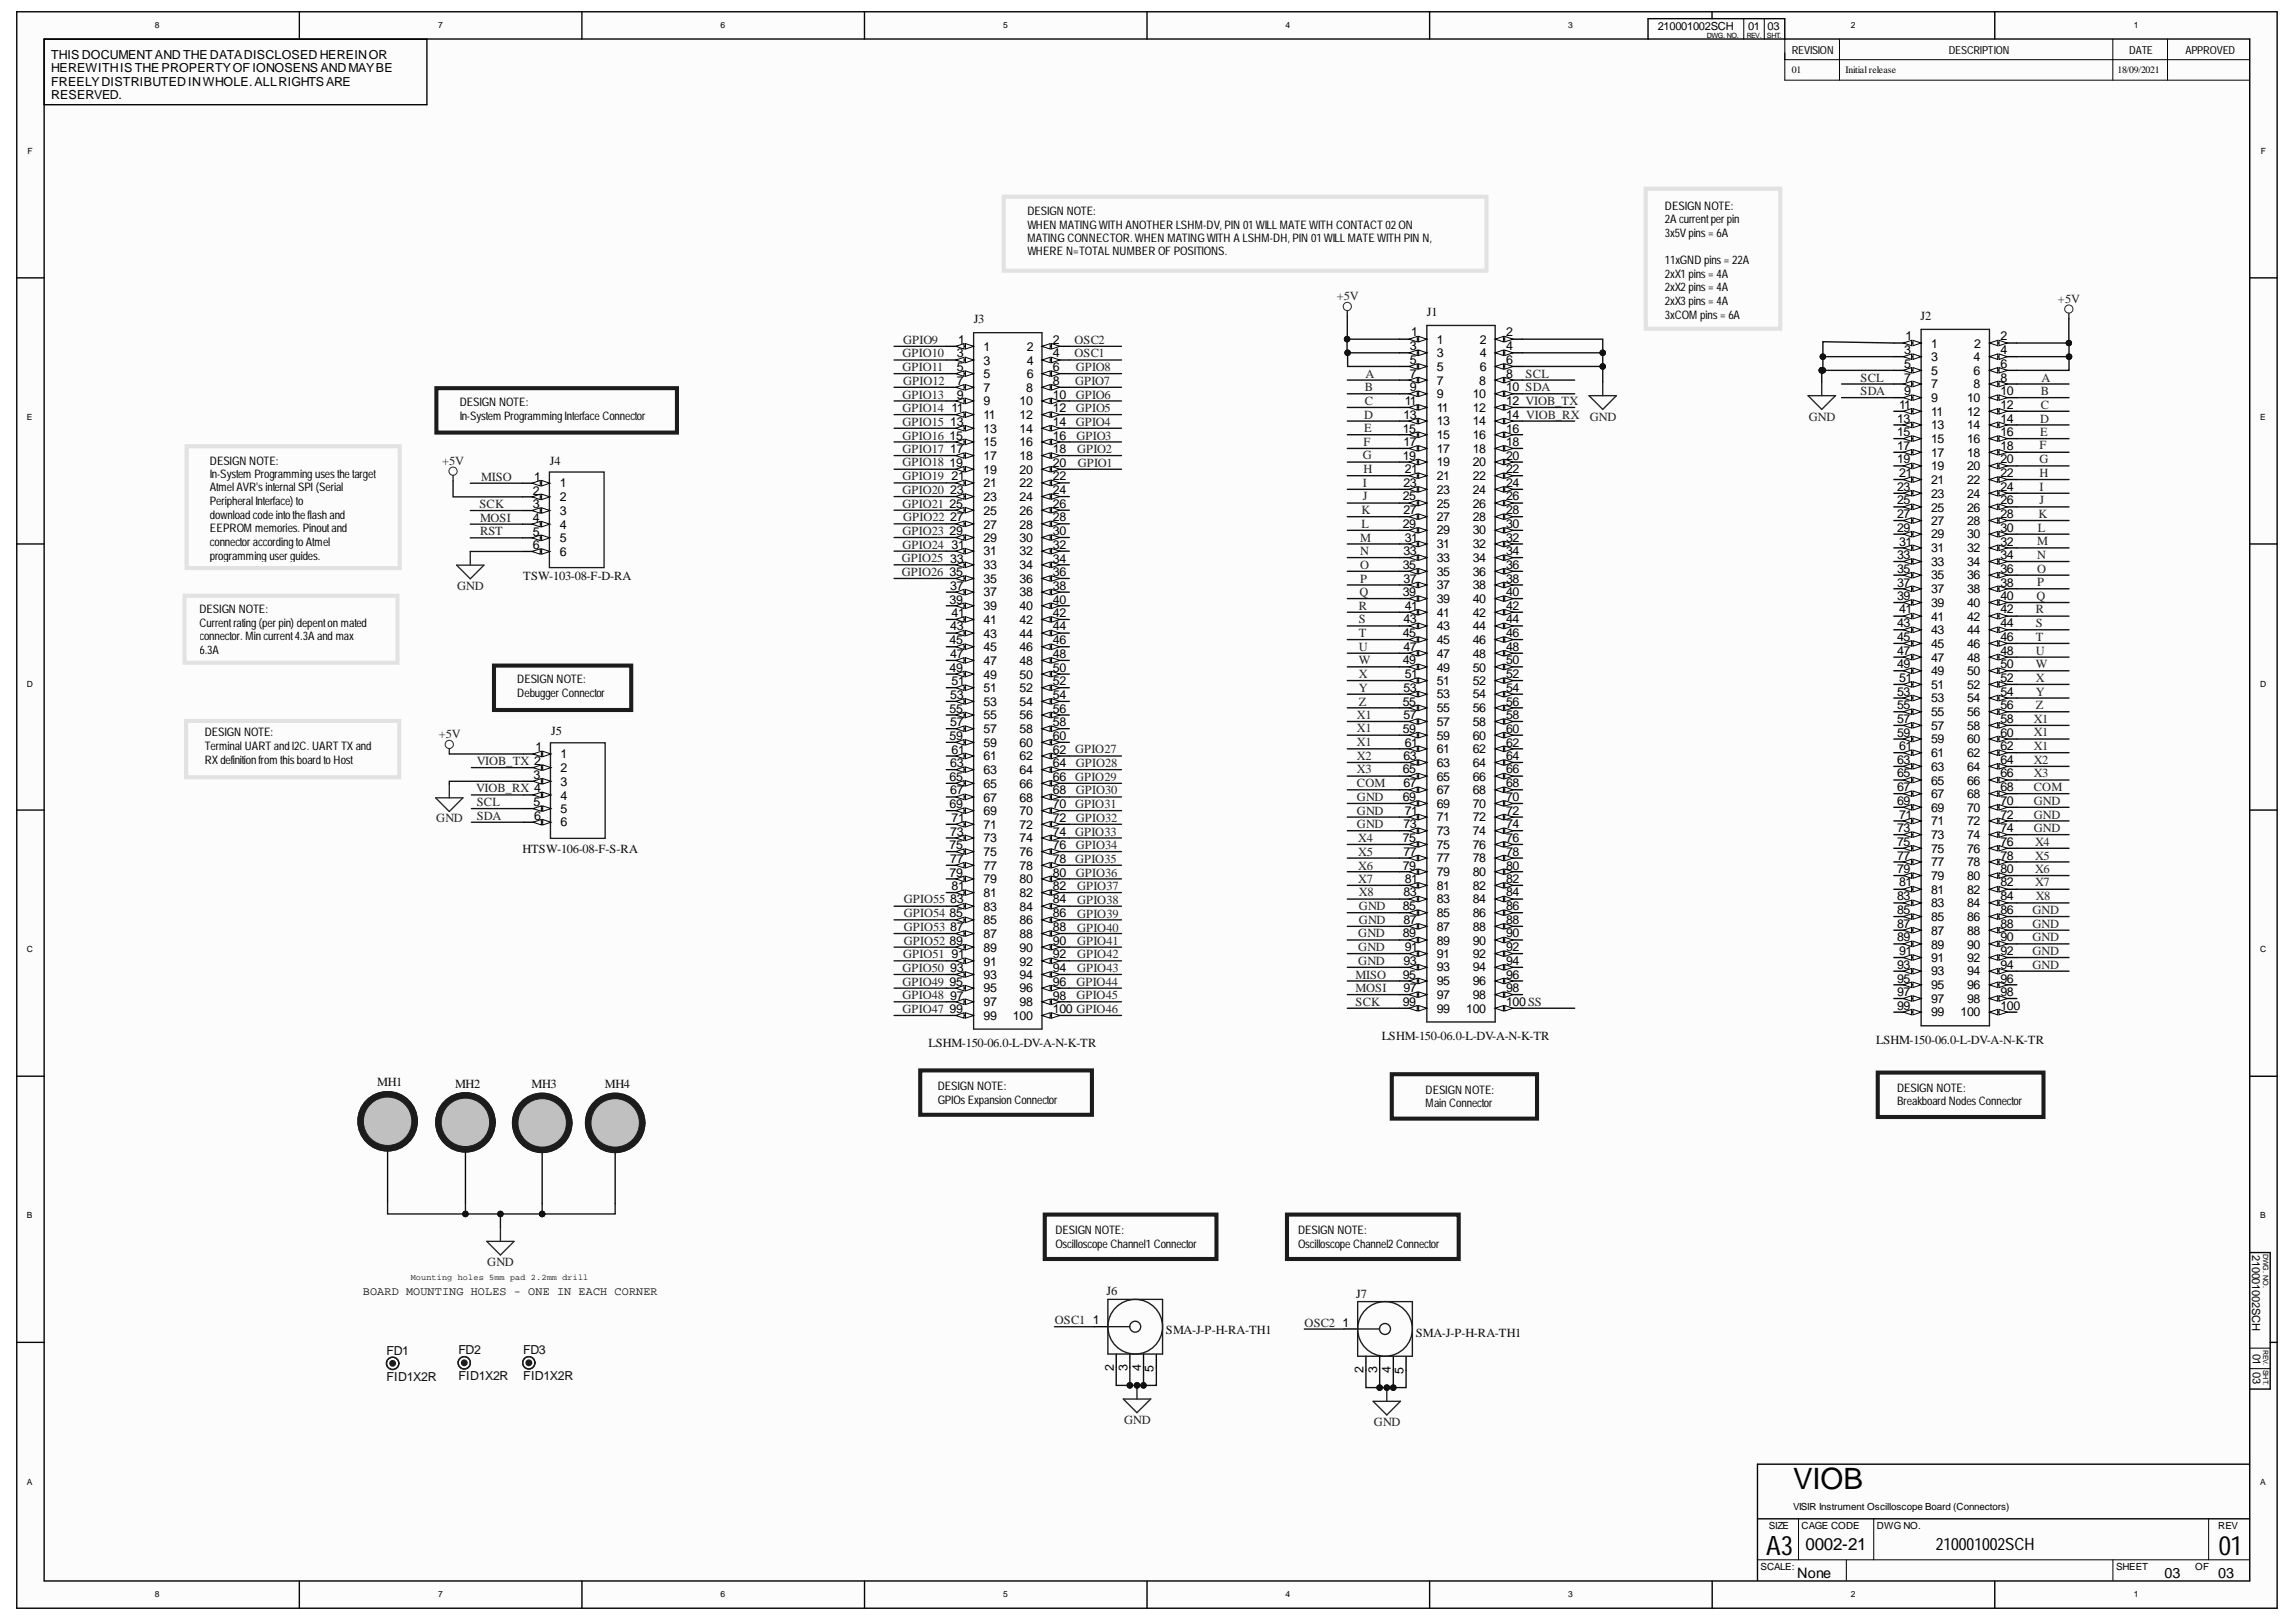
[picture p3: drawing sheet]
<svg xmlns="http://www.w3.org/2000/svg" width="297mm" height="210mm" viewBox="0 0 297 210" stroke-linecap="round" stroke-linejoin="round" font-family="sans-serif">
<defs><g id="words">
<text font-size="3.8" x="232" y="192.7">VIOB</text>
<g font-size="3.5">
<text x="228.5" y="201.2">A3</text>
<text x="287.1" y="201.2">01</text>
</g>
<g font-size="2.2">
<text x="233.6" y="200.5">0002-21</text>
<text x="250.4" y="200.5">210001002SCH</text>
</g>
<g font-size="1.9">
<text x="232.5" y="204.2">None</text>
<text x="280" y="204.2">03</text>
<text x="287" y="204.2">03</text>
</g>
<g font-size="1.6">
<text x="6.6" y="7.6">THIS DOCUMENT AND THE DATA DISCLOSED HEREIN OR</text>
<text x="6.6" y="9.3">HEREWITH IS THE PROPERTY OF IONOSENS AND MAY BE</text>
<text x="6.6" y="11.1">FREELY DISTRIBUTED IN WHOLE. ALL RIGHTS ARE</text>
<text x="6.6" y="12.9">RESERVED.</text>
<text x="123.8" y="46.2">3</text>
<text x="123.9" y="44.5">1</text>
<text x="127.2" y="45.4">1</text>
<text x="127.2" y="47.2">3</text>
<text x="132.8" y="45.4">2</text>
<text x="132.8" y="47.2">4</text>
<text x="136.2" y="44.5">2</text>
<text x="136.2" y="46.2">4</text>
<text x="182.4" y="45.3">3</text>
<text x="182.4" y="47.1">5</text>
<text x="182.6" y="43.5">1</text>
<text x="185.9" y="44.5">1</text>
<text x="185.9" y="46.2">3</text>
<text x="191.5" y="44.5">2</text>
<text x="191.5" y="46.2">4</text>
<text x="194.8" y="43.5">2</text>
<text x="194.8" y="45.3">4</text>
<text x="194.8" y="47.1">6</text>
<text x="246.4" y="45.8">3</text>
<text x="246.4" y="47.6">5</text>
<text x="246.5" y="44.1">1</text>
<text x="249.8" y="45">1</text>
<text x="249.8" y="46.8">3</text>
<text x="255.3" y="46.8">4</text>
<text x="255.4" y="45">2</text>
<text x="258.8" y="45.8">4</text>
<text x="258.8" y="47.6">6</text>
<text x="258.8" y="44.1">2</text>
<text x="123.1" y="53.4">11</text>
<text x="123.8" y="48">5</text>
<text x="123.8" y="49.8">7</text>
<text x="123.8" y="51.6">9</text>
<text x="127.2" y="49">5</text>
<text x="127.2" y="50.7">7</text>
<text x="127.2" y="52.4">9</text>
<text x="131.9" y="52.4">10</text>
<text x="132.7" y="50.7">8</text>
<text x="132.8" y="49">6</text>
<text x="136.2" y="49.8">8</text>
<text x="136.2" y="51.6">10</text>
<text x="136.2" y="53.4">12</text>
<text x="136.2" y="48">6</text>
<text x="181.7" y="52.4">11</text>
<text x="182.4" y="48.9">7</text>
<text x="182.4" y="50.6">9</text>
<text x="185.9" y="48">5</text>
<text x="185.9" y="49.8">7</text>
<text x="185.9" y="51.5">9</text>
<text x="185.9" y="53.3">11</text>
<text x="190.5" y="51.5">10</text>
<text x="190.5" y="53.3">12</text>
<text x="191.4" y="49.8">8</text>
<text x="191.5" y="48">6</text>
<text x="194.8" y="48.9">8</text>
<text x="194.8" y="50.6">10 SDA</text>
<text x="194.8" y="52.4">12 VIOB_TX</text>
<text x="245.7" y="52.9">11</text>
<text x="246.4" y="49.4">7</text>
<text x="246.4" y="51.2">9</text>
<text x="249.8" y="48.5">5</text>
<text x="249.8" y="50.2">7</text>
<text x="249.8" y="52">9</text>
<text x="249.8" y="53.8">11</text>
<text x="254.5" y="52">10</text>
<text x="254.5" y="53.8">12</text>
<text x="255.3" y="48.5">6</text>
<text x="255.3" y="50.2">8</text>
<text x="258.8" y="49.4">8</text>
<text x="258.8" y="51.2">10</text>
<text x="258.8" y="52.9">12</text>
<text x="122.8" y="56.9">15</text>
<text x="122.9" y="55.1">13</text>
<text x="122.9" y="58.7">17</text>
<text x="127.2" y="54.2">11</text>
<text x="127.2" y="56">13</text>
<text x="127.2" y="57.7">15</text>
<text x="127.2" y="59.5">17</text>
<text x="131.9" y="54.2">12</text>
<text x="131.9" y="56">14</text>
<text x="131.9" y="57.7">16</text>
<text x="131.9" y="59.5">18</text>
<text x="136.2" y="55.1">14</text>
<text x="136.2" y="56.9">16</text>
<text x="136.2" y="58.7">18</text>
<text x="181.5" y="56">15</text>
<text x="181.5" y="59.5">19</text>
<text x="181.6" y="54.2">13</text>
<text x="181.6" y="57.7">17</text>
<text x="185.9" y="55">13</text>
<text x="185.9" y="56.8">15</text>
<text x="185.9" y="58.6">17</text>
<text x="190.5" y="55">14</text>
<text x="190.5" y="56.8">16</text>
<text x="190.5" y="58.6">18</text>
<text x="194.8" y="54.2">14 VIOB_RX</text>
<text x="194.8" y="56">16</text>
<text x="194.8" y="57.7">18</text>
<text x="194.8" y="59.5">20</text>
<text x="245.4" y="54.7">13</text>
<text x="245.4" y="56.5">15</text>
<text x="245.4" y="58.3">17</text>
<text x="245.4" y="59.9">19</text>
<text x="249.8" y="55.5">13</text>
<text x="249.8" y="57.3">15</text>
<text x="249.8" y="59.1">17</text>
<text x="254.5" y="55.5">14</text>
<text x="254.5" y="57.3">16</text>
<text x="254.5" y="59.1">18</text>
<text x="258.8" y="54.7">14</text>
<text x="258.8" y="56.5">16</text>
<text x="258.8" y="58.3">18</text>
<text x="258.8" y="59.9">20</text>
<text x="69" y="64">2</text>
<text x="69" y="65.8">3</text>
<text x="69.1" y="62.2">1</text>
<text x="72.4" y="63.1">1</text>
<text x="72.4" y="64.8">2</text>
<text x="122.8" y="60.5">19</text>
<text x="122.8" y="65.7">25</text>
<text x="122.9" y="63.9">23</text>
<text x="123.1" y="62.1">21</text>
<text x="127.2" y="61.3">19</text>
<text x="127.2" y="63.1">21</text>
<text x="127.2" y="64.8">23</text>
<text x="131.9" y="61.3">20</text>
<text x="131.9" y="63.1">22</text>
<text x="131.9" y="64.8">24</text>
<text x="136.2" y="60.5">20</text>
<text x="136.2" y="62.1">22</text>
<text x="136.2" y="63.9">24</text>
<text x="136.2" y="65.7">26</text>
<text x="181.5" y="64.8">25</text>
<text x="181.6" y="63">23</text>
<text x="181.7" y="61.2">21</text>
<text x="185.9" y="60.4">19</text>
<text x="185.9" y="62.1">21</text>
<text x="185.9" y="63.9">23</text>
<text x="185.9" y="65.7">25</text>
<text x="190.5" y="60.4">20</text>
<text x="190.5" y="62.1">22</text>
<text x="190.5" y="63.9">24</text>
<text x="190.5" y="65.7">26</text>
<text x="194.8" y="61.2">22</text>
<text x="194.8" y="63">24</text>
<text x="194.8" y="64.8">26</text>
<text x="245.4" y="63.5">23</text>
<text x="245.4" y="65.3">25</text>
<text x="245.7" y="61.7">21</text>
<text x="249.8" y="60.9">19</text>
<text x="249.8" y="62.6">21</text>
<text x="249.8" y="64.4">23</text>
<text x="254.5" y="60.9">20</text>
<text x="254.5" y="62.6">22</text>
<text x="254.5" y="64.4">24</text>
<text x="258.8" y="61.7">22</text>
<text x="258.8" y="63.5">24</text>
<text x="258.8" y="65.3">26</text>
<text x="69" y="67.6">4</text>
<text x="69" y="69.3">5</text>
<text x="69" y="71">6</text>
<text x="72.4" y="66.6">3</text>
<text x="72.4" y="68.4">4</text>
<text x="72.4" y="70.2">5</text>
<text x="72.4" y="71.9">6</text>
<text x="122.8" y="69.2">29</text>
<text x="122.9" y="67.5">27</text>
<text x="123.1" y="71">31</text>
<text x="127.2" y="66.6">25</text>
<text x="127.2" y="68.4">27</text>
<text x="127.2" y="70.2">29</text>
<text x="127.2" y="71.9">31</text>
<text x="131.9" y="66.6">26</text>
<text x="131.9" y="68.4">28</text>
<text x="131.9" y="70.2">30</text>
<text x="131.9" y="71.9">32</text>
<text x="136.2" y="67.5">28</text>
<text x="136.2" y="69.2">30</text>
<text x="136.2" y="71">32</text>
<text x="181.5" y="68.3">29</text>
<text x="181.6" y="66.5">27</text>
<text x="181.6" y="71.9">33</text>
<text x="181.7" y="70.1">31</text>
<text x="185.9" y="67.5">27</text>
<text x="185.9" y="69.2">29</text>
<text x="185.9" y="70.9">31</text>
<text x="190.5" y="67.5">28</text>
<text x="190.5" y="69.2">30</text>
<text x="190.5" y="70.9">32</text>
<text x="194.8" y="66.5">28</text>
<text x="194.8" y="68.3">30</text>
<text x="194.8" y="70.1">32</text>
<text x="194.8" y="71.9">34</text>
<text x="245.4" y="67">27</text>
<text x="245.4" y="68.8">29</text>
<text x="245.7" y="70.6">31</text>
<text x="249.8" y="66.2">25</text>
<text x="249.8" y="68">27</text>
<text x="249.8" y="69.7">29</text>
<text x="249.8" y="71.4">31</text>
<text x="254.5" y="66.2">26</text>
<text x="254.5" y="68">28</text>
<text x="254.5" y="69.7">30</text>
<text x="254.5" y="71.4">32</text>
<text x="258.8" y="67">28</text>
<text x="258.8" y="68.8">30</text>
<text x="258.8" y="70.6">32</text>
<text x="122.8" y="74.6">35</text>
<text x="122.9" y="72.8">33</text>
<text x="122.9" y="76.3">37</text>
<text x="127.2" y="73.6">33</text>
<text x="127.2" y="75.4">35</text>
<text x="127.2" y="77.2">37</text>
<text x="131.9" y="73.6">34</text>
<text x="131.9" y="75.4">36</text>
<text x="131.9" y="77.2">38</text>
<text x="136.2" y="72.8">34</text>
<text x="136.2" y="74.6">36</text>
<text x="136.2" y="76.3">38</text>
<text x="181.5" y="73.6">35</text>
<text x="181.5" y="77.2">39</text>
<text x="181.6" y="75.4">37</text>
<text x="185.9" y="72.7">33</text>
<text x="185.9" y="74.5">35</text>
<text x="185.9" y="76.3">37</text>
<text x="190.5" y="72.7">34</text>
<text x="190.5" y="74.5">36</text>
<text x="190.5" y="76.3">38</text>
<text x="194.8" y="73.6">36</text>
<text x="194.8" y="75.4">38</text>
<text x="194.8" y="77.2">40</text>
<text x="245.4" y="72.4">33</text>
<text x="245.4" y="74.1">35</text>
<text x="245.4" y="75.9">37</text>
<text x="245.4" y="77.6">39</text>
<text x="249.8" y="73.2">33</text>
<text x="249.8" y="75">35</text>
<text x="249.8" y="76.8">37</text>
<text x="254.5" y="73.2">34</text>
<text x="254.5" y="75">36</text>
<text x="254.5" y="76.8">38</text>
<text x="258.8" y="72.4">34</text>
<text x="258.8" y="74.1">36</text>
<text x="258.8" y="75.9">38</text>
<text x="258.8" y="77.6">40</text>
<text x="122.8" y="78.1">39</text>
<text x="122.8" y="83.4">45</text>
<text x="122.9" y="81.6">43</text>
<text x="123.1" y="79.8">41</text>
<text x="127.2" y="79">39</text>
<text x="127.2" y="80.7">41</text>
<text x="127.2" y="82.5">43</text>
<text x="131.9" y="79">40</text>
<text x="131.9" y="80.7">42</text>
<text x="131.9" y="82.5">44</text>
<text x="136.2" y="78.1">40</text>
<text x="136.2" y="79.8">42</text>
<text x="136.2" y="81.6">44</text>
<text x="136.2" y="83.4">46</text>
<text x="181.5" y="82.4">45</text>
<text x="181.6" y="80.7">43</text>
<text x="181.7" y="78.9">41</text>
<text x="185.9" y="78">39</text>
<text x="185.9" y="79.8">41</text>
<text x="185.9" y="81.6">43</text>
<text x="185.9" y="83.4">45</text>
<text x="190.5" y="78">40</text>
<text x="190.5" y="79.8">42</text>
<text x="190.5" y="81.6">44</text>
<text x="190.5" y="83.4">46</text>
<text x="194.8" y="78.9">42</text>
<text x="194.8" y="80.7">44</text>
<text x="194.8" y="82.4">46</text>
<text x="245.4" y="81.2">43</text>
<text x="245.4" y="82.9">45</text>
<text x="245.7" y="79.4">41</text>
<text x="249.8" y="78.5">39</text>
<text x="249.8" y="80.3">41</text>
<text x="249.8" y="82.1">43</text>
<text x="249.8" y="83.9">45</text>
<text x="254.5" y="78.5">40</text>
<text x="254.5" y="80.3">42</text>
<text x="254.5" y="82.1">44</text>
<text x="254.5" y="83.9">46</text>
<text x="258.8" y="79.4">42</text>
<text x="258.8" y="81.2">44</text>
<text x="258.8" y="82.9">46</text>
<text x="122.8" y="86.9">49</text>
<text x="122.9" y="85.1">47</text>
<text x="123.1" y="88.7">51</text>
<text x="127.2" y="84.3">45</text>
<text x="127.2" y="86.1">47</text>
<text x="127.2" y="87.8">49</text>
<text x="127.2" y="89.5">51</text>
<text x="131.9" y="84.3">46</text>
<text x="131.9" y="86.1">48</text>
<text x="131.9" y="87.8">50</text>
<text x="131.9" y="89.5">52</text>
<text x="136.2" y="85.1">48</text>
<text x="136.2" y="86.9">50</text>
<text x="136.2" y="88.7">52</text>
<text x="181.5" y="86">49</text>
<text x="181.6" y="84.2">47</text>
<text x="181.6" y="89.5">53</text>
<text x="181.7" y="87.8">51</text>
<text x="185.9" y="85.1">47</text>
<text x="185.9" y="86.9">49</text>
<text x="185.9" y="88.6">51</text>
<text x="190.5" y="85.1">48</text>
<text x="190.5" y="86.9">50</text>
<text x="190.5" y="88.6">52</text>
<text x="194.8" y="84.2">48</text>
<text x="194.8" y="86">50</text>
<text x="194.8" y="87.8">52</text>
<text x="194.8" y="89.5">54</text>
<text x="245.4" y="84.7">47</text>
<text x="245.4" y="86.5">49</text>
<text x="245.7" y="88.3">51</text>
<text x="249.8" y="85.6">47</text>
<text x="249.8" y="87.3">49</text>
<text x="249.8" y="89.1">51</text>
<text x="254.5" y="85.6">48</text>
<text x="254.5" y="87.3">50</text>
<text x="254.5" y="89.1">52</text>
<text x="258.8" y="84.7">48</text>
<text x="258.8" y="86.5">50</text>
<text x="258.8" y="88.3">52</text>
<text x="122.8" y="92.2">55</text>
<text x="122.8" y="95.8">59</text>
<text x="122.9" y="90.5">53</text>
<text x="122.9" y="94">57</text>
<text x="127.2" y="91.3">53</text>
<text x="127.2" y="93.1">55</text>
<text x="127.2" y="94.9">57</text>
<text x="131.9" y="91.3">54</text>
<text x="131.9" y="93.1">56</text>
<text x="131.9" y="94.9">58</text>
<text x="136.2" y="90.5">54</text>
<text x="136.2" y="92.2">56</text>
<text x="136.2" y="94">58</text>
<text x="136.2" y="95.8">60</text>
<text x="181.5" y="91.3">55</text>
<text x="181.5" y="94.9">59</text>
<text x="181.6" y="93.1">57</text>
<text x="185.9" y="90.4">53</text>
<text x="185.9" y="92.2">55</text>
<text x="185.9" y="93.9">57</text>
<text x="185.9" y="95.7">59</text>
<text x="190.5" y="90.4">54</text>
<text x="190.5" y="92.2">56</text>
<text x="190.5" y="93.9">58</text>
<text x="190.5" y="95.7">60</text>
<text x="194.8" y="91.3">56</text>
<text x="194.8" y="93.1">58</text>
<text x="194.8" y="94.9">60</text>
<text x="245.4" y="90">53</text>
<text x="245.4" y="91.8">55</text>
<text x="245.4" y="93.6">57</text>
<text x="245.4" y="95.4">59</text>
<text x="249.8" y="90.9">53</text>
<text x="249.8" y="92.7">55</text>
<text x="249.8" y="94.4">57</text>
<text x="254.5" y="90.9">54</text>
<text x="254.5" y="92.7">56</text>
<text x="254.5" y="94.4">58</text>
<text x="258.8" y="90">54</text>
<text x="258.8" y="91.8">56</text>
<text x="258.8" y="93.6">58</text>
<text x="258.8" y="95.4">60</text>
<text x="69" y="100.8">3</text>
<text x="69.3" y="97.2">1</text>
<text x="72.5" y="98.2">1</text>
<text x="72.5" y="99.9">2</text>
<text x="72.5" y="101.7">3</text>
<text x="122.8" y="101">65</text>
<text x="122.9" y="99.3">63</text>
<text x="123.1" y="97.6">61</text>
<text x="127.2" y="96.6">59</text>
<text x="127.2" y="98.4">61</text>
<text x="127.2" y="100.2">63</text>
<text x="127.2" y="102">65</text>
<text x="131.9" y="96.6">60</text>
<text x="131.9" y="98.4">62</text>
<text x="131.9" y="100.2">64</text>
<text x="131.9" y="102">66</text>
<text x="136.2" y="97.6">62</text>
<text x="136.2" y="99.3">64</text>
<text x="136.2" y="101">66</text>
<text x="181.5" y="100.1">65</text>
<text x="181.6" y="98.3">63</text>
<text x="181.6" y="101.9">67</text>
<text x="181.7" y="96.6">61</text>
<text x="185.9" y="97.5">61</text>
<text x="185.9" y="99.3">63</text>
<text x="185.9" y="101">65</text>
<text x="190.5" y="97.5">62</text>
<text x="190.5" y="99.3">64</text>
<text x="190.5" y="101">66</text>
<text x="194.8" y="96.6">62</text>
<text x="194.8" y="98.3">64</text>
<text x="194.8" y="100.1">66</text>
<text x="194.8" y="101.9">68</text>
<text x="245.4" y="98.8">63</text>
<text x="245.4" y="100.6">65</text>
<text x="245.7" y="97.1">61</text>
<text x="249.8" y="96.2">59</text>
<text x="249.8" y="98">61</text>
<text x="249.8" y="99.8">63</text>
<text x="249.8" y="101.5">65</text>
<text x="254.5" y="96.2">60</text>
<text x="254.5" y="98">62</text>
<text x="254.5" y="99.8">64</text>
<text x="254.5" y="101.5">66</text>
<text x="258.8" y="97.1">62</text>
<text x="258.8" y="98.8">64</text>
<text x="258.8" y="100.6">66</text>
<text x="69" y="104.3">5</text>
<text x="69.1" y="106.1">6</text>
<text x="72.5" y="103.5">4</text>
<text x="72.5" y="105.2">5</text>
<text x="72.5" y="106.9">6</text>
<text x="122.8" y="104.6">69</text>
<text x="122.9" y="102.8">67</text>
<text x="123.1" y="106.4">71</text>
<text x="127.2" y="103.7">67</text>
<text x="127.2" y="105.5">69</text>
<text x="127.2" y="107.3">71</text>
<text x="131.9" y="103.7">68</text>
<text x="131.9" y="105.5">70</text>
<text x="131.9" y="107.3">72</text>
<text x="136.2" y="102.8">68</text>
<text x="136.2" y="104.6">70</text>
<text x="136.2" y="106.4">72</text>
<text x="181.5" y="103.6">69</text>
<text x="181.6" y="107.2">73</text>
<text x="181.7" y="105.4">71</text>
<text x="185.9" y="102.8">67</text>
<text x="185.9" y="104.6">69</text>
<text x="185.9" y="106.3">71</text>
<text x="190.5" y="102.8">68</text>
<text x="190.5" y="104.6">70</text>
<text x="190.5" y="106.3">72</text>
<text x="194.8" y="103.6">70</text>
<text x="194.8" y="105.4">72</text>
<text x="194.8" y="107.2">74</text>
<text x="245.4" y="102.4">67</text>
<text x="245.4" y="104.2">69</text>
<text x="245.4" y="107.7">73</text>
<text x="245.7" y="105.9">71</text>
<text x="249.8" y="103.3">67</text>
<text x="249.8" y="105.1">69</text>
<text x="249.8" y="106.8">71</text>
<text x="254.5" y="103.3">68</text>
<text x="254.5" y="105.1">70</text>
<text x="254.5" y="106.8">72</text>
<text x="258.8" y="102.4">68</text>
<text x="258.8" y="104.2">70</text>
<text x="258.8" y="105.9">72</text>
<text x="258.8" y="107.7">74</text>
<text x="122.8" y="109.9">75</text>
<text x="122.8" y="113.5">79</text>
<text x="122.9" y="108.1">73</text>
<text x="122.9" y="111.7">77</text>
<text x="127.2" y="109">73</text>
<text x="127.2" y="110.7">75</text>
<text x="127.2" y="112.5">77</text>
<text x="131.9" y="109">74</text>
<text x="131.9" y="110.7">76</text>
<text x="131.9" y="112.5">78</text>
<text x="136.2" y="108.1">74</text>
<text x="136.2" y="109.9">76</text>
<text x="136.2" y="111.7">78</text>
<text x="136.2" y="113.5">80</text>
<text x="181.5" y="109">75</text>
<text x="181.5" y="112.5">79</text>
<text x="181.6" y="110.7">77</text>
<text x="185.9" y="108">73</text>
<text x="185.9" y="109.8">75</text>
<text x="185.9" y="111.6">77</text>
<text x="185.9" y="113.4">79</text>
<text x="190.5" y="108">74</text>
<text x="190.5" y="109.8">76</text>
<text x="190.5" y="111.6">78</text>
<text x="190.5" y="113.4">80</text>
<text x="194.8" y="109">76</text>
<text x="194.8" y="110.7">78</text>
<text x="194.8" y="112.5">80</text>
<text x="245.4" y="109.5">75</text>
<text x="245.4" y="111.3">77</text>
<text x="245.4" y="113">79</text>
<text x="249.8" y="108.6">73</text>
<text x="249.8" y="110.3">75</text>
<text x="249.8" y="112.1">77</text>
<text x="249.8" y="113.9">79</text>
<text x="254.5" y="108.6">74</text>
<text x="254.5" y="110.3">76</text>
<text x="254.5" y="112.1">78</text>
<text x="254.5" y="113.9">80</text>
<text x="258.8" y="109.5">76</text>
<text x="258.8" y="111.3">78</text>
<text x="258.8" y="113">80</text>
<text x="122.8" y="118.7">85</text>
<text x="122.9" y="116.9">83</text>
<text x="123.1" y="115.2">81</text>
<text x="127.2" y="114.3">79</text>
<text x="127.2" y="116.1">81</text>
<text x="127.2" y="117.8">83</text>
<text x="127.2" y="119.6">85</text>
<text x="131.9" y="114.3">80</text>
<text x="131.9" y="116.1">82</text>
<text x="131.9" y="117.8">84</text>
<text x="131.9" y="119.6">86</text>
<text x="136.2" y="115.2">82</text>
<text x="136.2" y="116.9">84</text>
<text x="136.2" y="118.7">86</text>
<text x="181.5" y="117.8">85</text>
<text x="181.6" y="116">83</text>
<text x="181.6" y="119.5">87</text>
<text x="181.7" y="114.3">81</text>
<text x="185.9" y="115.1">81</text>
<text x="185.9" y="116.9">83</text>
<text x="185.9" y="118.7">85</text>
<text x="190.5" y="115.1">82</text>
<text x="190.5" y="116.9">84</text>
<text x="190.5" y="118.7">86</text>
<text x="194.8" y="114.3">82</text>
<text x="194.8" y="116">84</text>
<text x="194.8" y="117.8">86</text>
<text x="194.8" y="119.5">88</text>
<text x="245.4" y="116.5">83</text>
<text x="245.4" y="118.3">85</text>
<text x="245.7" y="114.7">81</text>
<text x="249.8" y="115.7">81</text>
<text x="249.8" y="117.4">83</text>
<text x="249.8" y="119.2">85</text>
<text x="254.5" y="115.7">82</text>
<text x="254.5" y="117.4">84</text>
<text x="254.5" y="119.2">86</text>
<text x="258.8" y="114.7">82</text>
<text x="258.8" y="116.5">84</text>
<text x="258.8" y="118.3">86</text>
<text x="122.8" y="122.2">89</text>
<text x="122.9" y="120.5">87</text>
<text x="122.9" y="125.8">93</text>
<text x="123.1" y="124">91</text>
<text x="127.2" y="121.4">87</text>
<text x="127.2" y="123.2">89</text>
<text x="127.2" y="125">91</text>
<text x="131.9" y="121.4">88</text>
<text x="131.9" y="123.2">90</text>
<text x="131.9" y="125">92</text>
<text x="136.2" y="120.5">88</text>
<text x="136.2" y="122.2">90</text>
<text x="136.2" y="124">92</text>
<text x="136.2" y="125.8">94</text>
<text x="181.5" y="121.3">89</text>
<text x="181.6" y="124.9">93</text>
<text x="181.7" y="123.1">91</text>
<text x="185.9" y="120.5">87</text>
<text x="185.9" y="122.2">89</text>
<text x="185.9" y="124">91</text>
<text x="185.9" y="125.7">93</text>
<text x="190.5" y="120.5">88</text>
<text x="190.5" y="122.2">90</text>
<text x="190.5" y="124">92</text>
<text x="190.5" y="125.7">94</text>
<text x="194.8" y="121.3">90</text>
<text x="194.8" y="123.1">92</text>
<text x="194.8" y="124.9">94</text>
<text x="245.4" y="120">87</text>
<text x="245.4" y="121.8">89</text>
<text x="245.4" y="125.4">93</text>
<text x="245.7" y="123.6">91</text>
<text x="249.8" y="121">87</text>
<text x="249.8" y="122.8">89</text>
<text x="249.8" y="124.4">91</text>
<text x="254.5" y="121">88</text>
<text x="254.5" y="122.8">90</text>
<text x="254.5" y="124.4">92</text>
<text x="258.8" y="120">88</text>
<text x="258.8" y="121.8">90</text>
<text x="258.8" y="123.6">92</text>
<text x="258.8" y="125.4">94</text>
<text x="122.8" y="127.6">95</text>
<text x="122.8" y="131.1">99</text>
<text x="122.9" y="129.3">97</text>
<text x="127.2" y="126.6">93</text>
<text x="127.2" y="128.4">95</text>
<text x="127.2" y="130.2">97</text>
<text x="127.2" y="132">99</text>
<text x="131" y="132">100</text>
<text x="131.9" y="126.6">94</text>
<text x="131.9" y="128.4">96</text>
<text x="131.9" y="130.2">98</text>
<text x="136.2" y="131.1">100 GPIO46</text>
<text x="136.2" y="127.6">96</text>
<text x="136.2" y="129.3">98</text>
<text x="181.5" y="126.6">95</text>
<text x="181.5" y="130.2">99</text>
<text x="181.6" y="128.4">97</text>
<text x="185.9" y="127.5">95</text>
<text x="185.9" y="129.3">97</text>
<text x="185.9" y="131">99</text>
<text x="189.7" y="131">100</text>
<text x="190.5" y="127.5">96</text>
<text x="190.5" y="129.3">98</text>
<text x="194.8" y="130.2">100 SS</text>
<text x="194.8" y="126.6">96</text>
<text x="194.8" y="128.4">98</text>
<text x="245.4" y="127.1">95</text>
<text x="245.4" y="128.9">97</text>
<text x="245.4" y="130.7">99</text>
<text x="249.8" y="126.2">93</text>
<text x="249.8" y="128">95</text>
<text x="249.8" y="129.8">97</text>
<text x="249.8" y="131.5">99</text>
<text x="253.6" y="131.5">100</text>
<text x="254.5" y="126.2">94</text>
<text x="254.5" y="128">96</text>
<text x="254.5" y="129.8">98</text>
<text x="258.8" y="130.7">100</text>
<text x="258.8" y="127.1">96</text>
<text x="258.8" y="128.9">98</text>
<text x="141.4" y="171.4">1</text>
<text x="173.7" y="171.7">1</text>
<text x="144.1" y="177.4" transform="rotate(-90 144.1 177.4)">2</text>
<text x="145.9" y="177.4" transform="rotate(-90 145.9 177.4)">3</text>
<text x="147.6" y="177.4" transform="rotate(-90 147.6 177.4)">4</text>
<text x="149.2" y="177.5" transform="rotate(-90 149.2 177.5)">5</text>
<text x="176.4" y="177.7" transform="rotate(-90 176.4 177.7)">2</text>
<text x="178.2" y="177.7" transform="rotate(-90 178.2 177.7)">3</text>
<text x="180" y="177.7" transform="rotate(-90 180 177.7)">4</text>
<text x="181.6" y="177.8" transform="rotate(-90 181.6 177.8)">5</text>
</g>
<g font-size="1.6" fill="#0e0e0e">
<text x="126" y="41.9">J3</text>
<text x="184.6" y="40.9">J1</text>
<text x="248.5" y="41.4">J2</text>
<text x="71.2" y="60.1">J4</text>
<text x="67.7" y="75.1">TSW-103-08-F-D-RA</text>
<text x="71.3" y="95.1">J5</text>
<text x="67.6" y="110.3">HTSW-106-08-F-S-RA</text>
<text x="120.1" y="135.5">LSHM-150-06.0-L-DV-A-N-K-TR</text>
<text x="178.8" y="134.6">LSHM-150-06.0-L-DV-A-N-K-TR</text>
<text x="242.7" y="135.1">LSHM-150-06.0-L-DV-A-N-K-TR</text>
<text x="48.8" y="140.6">MH1</text>
<text x="58.9" y="140.8">MH2</text>
<text x="68.8" y="140.8">MH3</text>
<text x="78.3" y="140.8">MH4</text>
<text x="143.1" y="167.6">J6</text>
<text x="175.5" y="168">J7</text>
<text x="150.8" y="172.6">SMA-J-P-H-RA-TH1</text>
<text x="183.2" y="173">SMA-J-P-H-RA-TH1</text>
<text x="50" y="175.3">FD1</text>
<text x="50" y="178.7">FID1X2R</text>
<text x="59.3" y="175.2">FD2</text>
<text x="59.3" y="178.6">FID1X2R</text>
<text x="67.7" y="175.2">FD3</text>
<text x="67.7" y="178.6">FID1X2R</text>
</g>
<g font-size="1.6" fill="#262626">
<text x="172.9" y="38.8">+5V</text>
<text x="266.2" y="39.1">+5V</text>
<text x="116.8" y="46.2">GPIO10</text>
<text x="116.8" y="44.5">GPIO9</text>
<text x="139" y="44.6">OSC2</text>
<text x="139" y="46.2">OSC1</text>
<text x="116.8" y="48">GPIO11</text>
<text x="116.8" y="51.6">GPIO13</text>
<text x="116.8" y="53.3">GPIO14</text>
<text x="116.8" y="49.8">GPIO12</text>
<text x="139.1" y="49.8">GPIO7</text>
<text x="139.2" y="48">GPIO8</text>
<text x="139.2" y="51.6">GPIO6</text>
<text x="139.2" y="53.3">GPIO5</text>
<text x="176.6" y="50.6">B</text>
<text x="176.6" y="52.4">C</text>
<text x="176.7" y="48.9">A</text>
<text x="197.4" y="48.9">SCL</text>
<text x="240.7" y="49.4">SCL</text>
<text x="240.7" y="51.2">SDA</text>
<text x="264" y="51.2">B</text>
<text x="264" y="52.9">C</text>
<text x="264.1" y="49.4">A</text>
<text x="116.8" y="55.1">GPIO15</text>
<text x="116.8" y="58.7">GPIO17</text>
<text x="116.8" y="56.9">GPIO16</text>
<text x="139.2" y="55.1">GPIO4</text>
<text x="139.3" y="56.9">GPIO3</text>
<text x="139.3" y="58.7">GPIO2</text>
<text x="176.3" y="59.4">G</text>
<text x="176.4" y="57.7">F</text>
<text x="176.5" y="54.2">D</text>
<text x="176.5" y="56">E</text>
<text x="205.7" y="54.4">GND</text>
<text x="234" y="54.4">GND</text>
<text x="263.9" y="58.2">F</text>
<text x="263.9" y="59.9">G</text>
<text x="264" y="54.7">D</text>
<text x="264" y="56.5">E</text>
<text x="57.2" y="60.1">+5V</text>
<text x="62" y="65.8">SCK</text>
<text x="62.3" y="62.2">MISO</text>
<text x="116.8" y="62.1">GPIO19</text>
<text x="116.8" y="65.7">GPIO21</text>
<text x="116.8" y="60.4">GPIO18</text>
<text x="116.8" y="63.9">GPIO20</text>
<text x="139.4" y="60.5">GPIO1</text>
<text x="176.3" y="63">I</text>
<text x="176.3" y="64.8">J</text>
<text x="176.4" y="61.2">H</text>
<text x="263.9" y="61.7">H</text>
<text x="263.9" y="63.5">I</text>
<text x="263.9" y="65.3">J</text>
<text x="62.1" y="67.6">MOSI</text>
<text x="62.1" y="69.2">RST</text>
<text x="116.8" y="69.2">GPIO23</text>
<text x="116.8" y="71">GPIO24</text>
<text x="116.8" y="67.5">GPIO22</text>
<text x="176" y="70.1">M</text>
<text x="176" y="71.9">N</text>
<text x="176.1" y="66.5">K</text>
<text x="176.1" y="68.3">L</text>
<text x="263.5" y="70.6">M</text>
<text x="263.6" y="68.8">L</text>
<text x="263.7" y="67">K</text>
<text x="59.1" y="76.3">GND</text>
<text x="116.7" y="72.8">GPIO25</text>
<text x="116.7" y="74.6">GPIO26</text>
<text x="175.9" y="77.1">Q</text>
<text x="176" y="73.6">O</text>
<text x="176" y="75.4">P</text>
<text x="263.5" y="77.6">Q</text>
<text x="263.5" y="72.4">N</text>
<text x="263.5" y="74.1">O</text>
<text x="263.5" y="75.8">P</text>
<text x="175.8" y="78.9">R</text>
<text x="175.8" y="80.7">S</text>
<text x="175.8" y="82.4">T</text>
<text x="263.4" y="79.4">R</text>
<text x="263.4" y="81.2">S</text>
<text x="263.4" y="82.9">T</text>
<text x="175.8" y="84.2">U</text>
<text x="175.8" y="86">W</text>
<text x="175.8" y="87.8">X</text>
<text x="175.8" y="89.5">Y</text>
<text x="263.4" y="84.7">U</text>
<text x="263.4" y="86.5">W</text>
<text x="263.4" y="88.3">X</text>
<text x="56.8" y="95.4">+5V</text>
<text x="175.6" y="94.8">X1</text>
<text x="175.6" y="93.1">X1</text>
<text x="175.8" y="91.3">Z</text>
<text x="263.1" y="95.3">X1</text>
<text x="263.1" y="93.6">X1</text>
<text x="263.4" y="90">Y</text>
<text x="263.4" y="91.8">Z</text>
<text x="61.7" y="99">VIOB_TX 2</text>
<text x="139.1" y="97.5">GPIO27</text>
<text x="139.1" y="101">GPIO29</text>
<text x="139.2" y="99.3">GPIO28</text>
<text x="175.6" y="101.9">COM</text>
<text x="175.6" y="100.1">X3</text>
<text x="175.6" y="98.3">X2</text>
<text x="175.6" y="96.5">X1</text>
<text x="263.1" y="100.6">X3</text>
<text x="263.1" y="98.8">X2</text>
<text x="263.1" y="97.1">X1</text>
<text x="56.4" y="106.4">GND</text>
<text x="61.6" y="102.5">VIOB_RX 4</text>
<text x="61.7" y="104.3">SCL</text>
<text x="61.7" y="106.1">SDA</text>
<text x="139.1" y="104.6">GPIO31</text>
<text x="139.2" y="102.8">GPIO30</text>
<text x="139.2" y="106.4">GPIO32</text>
<text x="175.6" y="107.2">GND</text>
<text x="175.6" y="105.4">GND</text>
<text x="175.6" y="103.6">GND</text>
<text x="263.1" y="107.7">GND</text>
<text x="263.1" y="105.9">GND</text>
<text x="263.1" y="104.2">GND</text>
<text x="263.1" y="102.4">COM</text>
<text x="139.1" y="108.1">GPIO33</text>
<text x="139.1" y="111.7">GPIO35</text>
<text x="139.2" y="109.9">GPIO34</text>
<text x="139.2" y="113.5">GPIO36</text>
<text x="175.7" y="109">X4</text>
<text x="175.7" y="110.7">X5</text>
<text x="175.7" y="112.5">X6</text>
<text x="263.3" y="109.5">X4</text>
<text x="263.3" y="111.3">X5</text>
<text x="263.3" y="112.9">X6</text>
<text x="116.9" y="118.7">GPIO54</text>
<text x="116.9" y="116.9">GPIO55</text>
<text x="139.3" y="118.8">GPIO39</text>
<text x="139.3" y="117">GPIO38</text>
<text x="139.3" y="115.2">GPIO37</text>
<text x="175.7" y="114.2">X7</text>
<text x="175.8" y="116">X8</text>
<text x="175.8" y="117.8">GND</text>
<text x="175.8" y="119.5">GND</text>
<text x="262.9" y="118.3">GND</text>
<text x="263.3" y="114.7">X7</text>
<text x="263.4" y="116.5">X8</text>
<text x="116.7" y="125.8">GPIO50</text>
<text x="116.8" y="124">GPIO51</text>
<text x="116.9" y="122.2">GPIO52</text>
<text x="116.9" y="120.5">GPIO53</text>
<text x="139.3" y="125.8">GPIO43</text>
<text x="139.3" y="124">GPIO42</text>
<text x="139.3" y="122.2">GPIO41</text>
<text x="139.3" y="120.5">GPIO40</text>
<text x="175.7" y="121.3">GND</text>
<text x="175.7" y="123.1">GND</text>
<text x="175.7" y="124.9">GND</text>
<text x="262.9" y="120">GND</text>
<text x="262.9" y="121.8">GND</text>
<text x="262.9" y="123.6">GND</text>
<text x="262.9" y="125.4">GND</text>
<text x="116.7" y="131.1">GPIO47</text>
<text x="116.7" y="127.6">GPIO49</text>
<text x="116.7" y="129.3">GPIO48</text>
<text x="139.3" y="129.3">GPIO45</text>
<text x="139.3" y="127.6">GPIO44</text>
<text x="175.4" y="130.2">SCK</text>
<text x="175.4" y="128.3">MOSI</text>
<text x="175.4" y="126.6">MISO</text>
<text x="63" y="163.8">GND</text>
<text x="136.5" y="171.4">OSC1</text>
<text x="168.8" y="171.7">OSC2</text>
<text x="145.4" y="184.3">GND</text>
<text x="177.8" y="184.5">GND</text>
</g>
<g font-size="1.5">
<text x="132.9" y="29.6">WHEN MATING WITH ANOTHER LSHM-DV, PIN 01 WILL MATE WITH CONTACT 02ON</text>
<text x="132.9" y="27.8">DESIGN NOTE:</text>
<text x="215.4" y="28.8">2A currentper pin</text>
<text x="215.4" y="27.1">DESIGN NOTE:</text>
<text x="132.9" y="31.4">MATING CONNECTOR. WHEN MATING WITH A LSHM-DH, PIN 01 WILL MATE WITH PIN N,</text>
<text x="132.9" y="33.1">WHERE N=TOTAL NUMBER OF POSITIONS.</text>
<text x="215.4" y="30.6">3x5Vpins= 6A</text>
<text x="215.4" y="34.2">11xGND pins= 22A</text>
<text x="215.4" y="35.9">2xX1 pins= 4A</text>
<text x="215.4" y="37.7">2xX2pins= 4A</text>
<text x="215.4" y="39.5">2xX3 pins= 4A</text>
<text x="215.4" y="41.3">3xCOM pins= 6A</text>
<text x="59.5" y="52.6">DESIGN NOTE:</text>
<text x="59.5" y="54.4">In-System Programming InterfaceConnector</text>
<text x="27.2" y="63.6">Atmel AVR’sinternal SPI (Serial</text>
<text x="27.2" y="65.4">Peripheral Interface) to</text>
<text x="27.2" y="61.9">In-System Programming usesthe target</text>
<text x="27.2" y="60.1">DESIGN NOTE:</text>
<text x="27.2" y="68.9">EEPROM memories. Pinoutand</text>
<text x="27.2" y="70.7">connector according toAtmel</text>
<text x="27.2" y="67.1">download codeintothe flashand</text>
<text x="27.2" y="72.5">programming user guides.</text>
<text x="25.8" y="81.2">Currentrating (per pin) depentonmated</text>
<text x="25.8" y="79.4">DESIGN NOTE:</text>
<text x="25.8" y="82.9">connector. Mincurrent4.3A and max</text>
<text x="25.8" y="84.6">6.3A</text>
<text x="66.9" y="88.4">DESIGN NOTE:</text>
<text x="26.5" y="95.3">DESIGN NOTE:</text>
<text x="66.9" y="90.2">Debugger Connector</text>
<text x="26.5" y="97.1">Terminal UART and I2C. UART TX and</text>
<text x="26.5" y="98.8">RX definitionfrom thisboard toHost</text>
<text x="121.3" y="142.9">GPIOsExpansionConnector</text>
<text x="121.3" y="141.1">DESIGN NOTE:</text>
<text x="184.4" y="143.3">MainConnector</text>
<text x="184.4" y="141.5">DESIGN NOTE:</text>
<text x="245.4" y="143">Breakboard Nodes Connector</text>
<text x="245.4" y="141.3">DESIGN NOTE:</text>
<text x="136.5" y="161.5">OscilloscopeChannel1 Connector</text>
<text x="136.5" y="159.7">DESIGN NOTE:</text>
<text x="167.9" y="161.5">OscilloscopeChannel2 Connector</text>
<text x="167.9" y="159.7">DESIGN NOTE:</text>
</g>
<text font-size="1.5" fill="#0e0e0e" x="46.9" y="167.6">BOARD MOUNTING HOLES - ONE IN EACH CORNER</text>
<g font-size="1.4">
<text x="214.5" y="3.9">210001002SCH</text>
<text x="226.1" y="3.9">01 03</text>
<text x="231.8" y="6.9">REVISION</text>
<text x="252.1" y="6.9">DESCRIPTION</text>
<text x="275.5" y="6.9">DATE</text>
<text x="282.7" y="6.9">APPROVED</text>
<text x="291.4" y="162.4" transform="rotate(90 291.4 162.4)">210001002SCH</text>
<text x="291.5" y="175.2" transform="rotate(90 291.5 175.2)">01 03</text>
</g>
<g font-size="1.3">
<text x="231.8" y="9.5">01</text>
<text x="238.7" y="9.5">Initial release</text>
<text x="273.9" y="9.5">18/09/2021</text>
<text x="228.9" y="197.9">SIZE</text>
<text x="232" y="195.4">VISIR Instrument Oscilloscope Board (Connectors)</text>
<text x="233.1" y="197.9">CAGE CODE</text>
<text x="242.8" y="197.9">DWG NO.</text>
<text x="287" y="197.9">REV</text>
<text x="227.8" y="203.2">SCALE:</text>
<text x="273.8" y="203.2">SHEET</text>
<text x="284" y="203.2">OF</text>
</g>
<g font-size="1.1">
<text x="20.1" y="3.6">8</text>
<text x="56.7" y="3.6">7</text>
<text x="93.2" y="3.6">6</text>
<text x="129.8" y="3.6">5</text>
<text x="166.3" y="3.6">4</text>
<text x="202.9" y="3.6">3</text>
<text x="239.4" y="3.6">2</text>
<text x="276.1" y="3.6">1</text>
<text x="3.6" y="20">F</text>
<text x="292.5" y="20">F</text>
<text x="3.5" y="54.4">E</text>
<text x="292.4" y="54.4">E</text>
<text x="3.5" y="88.9">D</text>
<text x="292.4" y="88.9">D</text>
<text x="3.5" y="123.3">C</text>
<text x="292.4" y="123.3">C</text>
<text x="3.5" y="157.7">B</text>
<text x="292.4" y="157.7">B</text>
<text x="3.5" y="192.2">A</text>
<text x="292.4" y="192.2">A</text>
<text x="20.1" y="206.7">8</text>
<text x="56.7" y="206.7">7</text>
<text x="93.2" y="206.7">6</text>
<text x="129.8" y="206.7">5</text>
<text x="166.3" y="206.7">4</text>
<text x="202.9" y="206.7">3</text>
<text x="239.4" y="206.7">2</text>
<text x="276.1" y="206.7">1</text>
</g>
<text font-size="1.1" fill="#0e0e0e" x="53.1" y="165.6">Mounting holes 5mm pad 2.2mm drill</text>
<g font-size=".9">
<text x="220.8" y="4.9">DWG. NO.</text>
<text x="226" y="4.9">REV.</text>
<text x="228.6" y="4.9">SHT.</text>
<text x="292.8" y="162.2" transform="rotate(90 292.8 162.2)">DWG. NO.</text>
<text x="292.8" y="174.7" transform="rotate(90 292.8 174.7)">REV. SHT.</text>
</g>
</g></defs>
<g fill="#fcfcfc">
<path d="M2.2 1.5h292.4v206.7h-292.4z" fill-rule="evenodd"/>
<path d="M2.2 1.5h292.4v206.7h-292.4z" fill-rule="evenodd"/>
</g>
<g fill="none" stroke="#000" stroke-width=".18">
<path d="M2.2 1.5h292.4v206.6h-292.4zM5.7 5.1h285.4v199.5h-285.4zM185 1.5v3.6M213.2 5.1v-2.7h17.7v2.7M221.5 1.5v.9M258.1 1.5v3.6M291.1 36h3.5M291.1 70.4h3.5M291.1 104.8h3.5M291.1 139.3h3.5M2.2 173.7h3.5M291 162.1h2.7v17.7h-2.7"/>
<path d="M293.7 173.7h.9M227.4 196.6h63.6M291 189.5h-63.6v15M38.7 204.6v3.5M75.3 204.6v3.5M111.8 204.6v3.5M148.4 204.6v3.5M185 204.6v3.5M221.5 204.6v3.5M258.1 204.6v3.5"/>
</g>
<path d="M5.7 5.1h49.5v8.5h-49.5zM38.7 1.5v3.6M75.3 1.5v3.6M111.8 1.5v3.6M148.4 1.5v3.6M2.2 36h3.5M122.4 44.8h3.6M2.2 70.4h3.5M2.2 104.8h3.5M2.2 139.3h3.5" fill="none" stroke="#000" stroke-width=".17"/>
<g fill="none" stroke="#000" stroke-width=".13">
<path d="M225.6 2.4v2.7M228.2 2.4v2.7M230.9 5.1v5.3h60.1M230.9 7.7h60.1M238 5.1v5.3M273.3 5.1v5.3M280.4 5.1v5.3M291 177.1h2.7M291 174.5h2.7M232.7 196.6v5.3M242.4 196.6v5.3M285.7 196.6v5.3"/>
<path d="M227.4 201.9h63.6M238.9 201.9v2.6M273.4 201.9v2.6"/>
</g>
<path d="M126 43.1h8.8v90.1h-8.8z" fill="none" stroke="#1c1c1c" stroke-width=".17"/>
<path d="M124.9 44.5l1.1 .3-1.1 .4z" fill="#fbfbfb"/>
<path d="M124.9 44.5l1.1 .3-1.1 .4z" fill="none" stroke="#000" stroke-width=".13"/>
<path d="M123.7 44.8l1-.3v.7z" fill="#fbfbfb"/>
<path d="M123.7 44.8l1-.3v.7z" fill="none" stroke="#000" stroke-width=".13"/>
<path d="M134.8 44.8h3.5" fill="none" stroke="#000" stroke-width=".17"/>
<path d="M134.8 44.8l1.1-.3v.7z" fill="#fbfbfb"/>
<path d="M134.8 44.8l1.1-.3v.7z" fill="none" stroke="#000" stroke-width=".13"/>
<path d="M136 44.5l1.1 .3-1.1 .4z" fill="#fbfbfb"/>
<path d="M136 44.5l1.1 .3-1.1 .4z" fill="none" stroke="#000" stroke-width=".13"/>
<path d="M122.4 46.6h3.6" fill="none" stroke="#000" stroke-width=".17"/>
<path d="M124.9 46.2l1.1 .4-1.1 .3z" fill="#fbfbfb"/>
<path d="M124.9 46.2l1.1 .4-1.1 .3z" fill="none" stroke="#000" stroke-width=".13"/>
<path d="M123.7 46.6l1-.4v.7z" fill="#fbfbfb"/>
<path d="M123.7 46.6l1-.4v.7z" fill="none" stroke="#000" stroke-width=".13"/>
<path d="M134.8 46.6h3.5" fill="none" stroke="#000" stroke-width=".17"/>
<path d="M134.8 46.6l1.1-.4v.7z" fill="#fbfbfb"/>
<path d="M134.8 46.6l1.1-.4v.7z" fill="none" stroke="#000" stroke-width=".13"/>
<path d="M136 46.2l1.1 .4-1.1 .3z" fill="#fbfbfb"/>
<path d="M136 46.2l1.1 .4-1.1 .3z" fill="none" stroke="#000" stroke-width=".13"/>
<path d="M122.4 48.4h3.6" fill="none" stroke="#000" stroke-width=".17"/>
<path d="M124.9 48l1.1 .4-1.1 .3z" fill="#fbfbfb"/>
<path d="M124.9 48l1.1 .4-1.1 .3z" fill="none" stroke="#000" stroke-width=".13"/>
<path d="M123.7 48.4l1-.4v.7z" fill="#fbfbfb"/>
<path d="M123.7 48.4l1-.4v.7z" fill="none" stroke="#000" stroke-width=".13"/>
<path d="M134.8 48.4h3.5" fill="none" stroke="#000" stroke-width=".17"/>
<path d="M134.8 48.4l1.1-.4v.7z" fill="#fbfbfb"/>
<path d="M134.8 48.4l1.1-.4v.7z" fill="none" stroke="#000" stroke-width=".13"/>
<path d="M136 48l1.1 .4-1.1 .3z" fill="#fbfbfb"/>
<path d="M136 48l1.1 .4-1.1 .3z" fill="none" stroke="#000" stroke-width=".13"/>
<path d="M122.4 50.1h3.6" fill="none" stroke="#000" stroke-width=".17"/>
<path d="M124.9 49.8l1.1 .3-1.1 .4z" fill="#fbfbfb"/>
<path d="M124.9 49.8l1.1 .3-1.1 .4z" fill="none" stroke="#000" stroke-width=".13"/>
<path d="M123.7 50.1l1-.3v.7z" fill="#fbfbfb"/>
<path d="M123.7 50.1l1-.3v.7z" fill="none" stroke="#000" stroke-width=".13"/>
<path d="M134.8 50.1h3.5" fill="none" stroke="#000" stroke-width=".17"/>
<path d="M134.8 50.1l1.1-.3v.7z" fill="#fbfbfb"/>
<path d="M134.8 50.1l1.1-.3v.7z" fill="none" stroke="#000" stroke-width=".13"/>
<path d="M136 49.8l1.1 .3-1.1 .4z" fill="#fbfbfb"/>
<path d="M136 49.8l1.1 .3-1.1 .4z" fill="none" stroke="#000" stroke-width=".13"/>
<path d="M122.4 51.9h3.6" fill="none" stroke="#000" stroke-width=".17"/>
<path d="M124.9 51.5l1.1 .4-1.1 .3z" fill="#fbfbfb"/>
<path d="M124.9 51.5l1.1 .4-1.1 .3z" fill="none" stroke="#000" stroke-width=".13"/>
<path d="M123.7 51.9l1-.4v.7z" fill="#fbfbfb"/>
<path d="M123.7 51.9l1-.4v.7z" fill="none" stroke="#000" stroke-width=".13"/>
<path d="M134.8 51.9h3.5" fill="none" stroke="#000" stroke-width=".17"/>
<path d="M134.8 51.9l1.1-.4v.7z" fill="#fbfbfb"/>
<path d="M134.8 51.9l1.1-.4v.7z" fill="none" stroke="#000" stroke-width=".13"/>
<path d="M136 51.5l1.1 .4-1.1 .3z" fill="#fbfbfb"/>
<path d="M136 51.5l1.1 .4-1.1 .3z" fill="none" stroke="#000" stroke-width=".13"/>
<path d="M122.4 53.7h3.6" fill="none" stroke="#000" stroke-width=".17"/>
<path d="M124.9 53.3l1.1 .4-1.1 .3z" fill="#fbfbfb"/>
<path d="M124.9 53.3l1.1 .4-1.1 .3z" fill="none" stroke="#000" stroke-width=".13"/>
<path d="M123.7 53.7l1-.4v.7z" fill="#fbfbfb"/>
<path d="M123.7 53.7l1-.4v.7z" fill="none" stroke="#000" stroke-width=".13"/>
<path d="M134.8 53.7h3.5" fill="none" stroke="#000" stroke-width=".17"/>
<path d="M134.8 53.7l1.1-.4v.7z" fill="#fbfbfb"/>
<path d="M134.8 53.7l1.1-.4v.7z" fill="none" stroke="#000" stroke-width=".13"/>
<path d="M136 53.3l1.1 .4-1.1 .3z" fill="#fbfbfb"/>
<path d="M136 53.3l1.1 .4-1.1 .3z" fill="none" stroke="#000" stroke-width=".13"/>
<path d="M122.4 55.4h3.6" fill="none" stroke="#000" stroke-width=".17"/>
<path d="M124.9 55.1l1.1 .3-1.1 .4z" fill="#fbfbfb"/>
<path d="M124.9 55.1l1.1 .3-1.1 .4z" fill="none" stroke="#000" stroke-width=".13"/>
<path d="M123.7 55.4l1-.3v.7z" fill="#fbfbfb"/>
<path d="M123.7 55.4l1-.3v.7z" fill="none" stroke="#000" stroke-width=".13"/>
<path d="M134.8 55.4h3.5" fill="none" stroke="#000" stroke-width=".17"/>
<path d="M134.8 55.4l1.1-.3v.7z" fill="#fbfbfb"/>
<path d="M134.8 55.4l1.1-.3v.7z" fill="none" stroke="#000" stroke-width=".13"/>
<path d="M136 55.1l1.1 .3-1.1 .4z" fill="#fbfbfb"/>
<path d="M136 55.1l1.1 .3-1.1 .4z" fill="none" stroke="#000" stroke-width=".13"/>
<path d="M122.4 57.2h3.6" fill="none" stroke="#000" stroke-width=".17"/>
<path d="M124.9 56.8l1.1 .4-1.1 .3z" fill="#fbfbfb"/>
<path d="M124.9 56.8l1.1 .4-1.1 .3z" fill="none" stroke="#000" stroke-width=".13"/>
<path d="M123.7 57.2l1-.4v.7z" fill="#fbfbfb"/>
<path d="M123.7 57.2l1-.4v.7z" fill="none" stroke="#000" stroke-width=".13"/>
<path d="M134.8 57.2h3.5" fill="none" stroke="#000" stroke-width=".17"/>
<path d="M134.8 57.2l1.1-.4v.7z" fill="#fbfbfb"/>
<path d="M134.8 57.2l1.1-.4v.7z" fill="none" stroke="#000" stroke-width=".13"/>
<path d="M136 56.8l1.1 .4-1.1 .3z" fill="#fbfbfb"/>
<path d="M136 56.8l1.1 .4-1.1 .3z" fill="none" stroke="#000" stroke-width=".13"/>
<path d="M122.4 59h3.6" fill="none" stroke="#000" stroke-width=".17"/>
<path d="M124.9 58.6l1.1 .4-1.1 .3z" fill="#fbfbfb"/>
<path d="M124.9 58.6l1.1 .4-1.1 .3z" fill="none" stroke="#000" stroke-width=".13"/>
<path d="M123.7 59l1-.4v.7z" fill="#fbfbfb"/>
<path d="M123.7 59l1-.4v.7z" fill="none" stroke="#000" stroke-width=".13"/>
<path d="M134.8 59h3.5" fill="none" stroke="#000" stroke-width=".17"/>
<path d="M134.8 59l1.1-.4v.7z" fill="#fbfbfb"/>
<path d="M134.8 59l1.1-.4v.7z" fill="none" stroke="#000" stroke-width=".13"/>
<path d="M136 58.6l1.1 .4-1.1 .3z" fill="#fbfbfb"/>
<path d="M136 58.6l1.1 .4-1.1 .3z" fill="none" stroke="#000" stroke-width=".13"/>
<path d="M122.4 60.7h3.6" fill="none" stroke="#000" stroke-width=".17"/>
<path d="M124.9 60.4l1.1 .3-1.1 .4z" fill="#fbfbfb"/>
<path d="M124.9 60.4l1.1 .3-1.1 .4z" fill="none" stroke="#000" stroke-width=".13"/>
<path d="M123.7 60.7l1-.3v.7z" fill="#fbfbfb"/>
<path d="M123.7 60.7l1-.3v.7z" fill="none" stroke="#000" stroke-width=".13"/>
<path d="M134.8 60.7h3.5" fill="none" stroke="#000" stroke-width=".17"/>
<path d="M134.8 60.7l1.1-.3v.7z" fill="#fbfbfb"/>
<path d="M134.8 60.7l1.1-.3v.7z" fill="none" stroke="#000" stroke-width=".13"/>
<path d="M136 60.4l1.1 .3-1.1 .4z" fill="#fbfbfb"/>
<path d="M136 60.4l1.1 .3-1.1 .4z" fill="none" stroke="#000" stroke-width=".13"/>
<path d="M122.4 62.5h3.6" fill="none" stroke="#000" stroke-width=".17"/>
<path d="M124.9 62.1l1.1 .4-1.1 .3z" fill="#fbfbfb"/>
<path d="M124.9 62.1l1.1 .4-1.1 .3z" fill="none" stroke="#000" stroke-width=".13"/>
<path d="M123.7 62.5l1-.4v.7z" fill="#fbfbfb"/>
<path d="M123.7 62.5l1-.4v.7z" fill="none" stroke="#000" stroke-width=".13"/>
<path d="M134.8 62.5h3.5" fill="none" stroke="#000" stroke-width=".17"/>
<path d="M134.8 62.5l1.1-.4v.7z" fill="#fbfbfb"/>
<path d="M134.8 62.5l1.1-.4v.7z" fill="none" stroke="#000" stroke-width=".13"/>
<path d="M136 62.1l1.1 .4-1.1 .3z" fill="#fbfbfb"/>
<path d="M136 62.1l1.1 .4-1.1 .3z" fill="none" stroke="#000" stroke-width=".13"/>
<path d="M122.4 64.3h3.6" fill="none" stroke="#000" stroke-width=".17"/>
<path d="M124.9 63.9l1.1 .4-1.1 .3z" fill="#fbfbfb"/>
<path d="M124.9 63.9l1.1 .4-1.1 .3z" fill="none" stroke="#000" stroke-width=".13"/>
<path d="M123.7 64.3l1-.4v.7z" fill="#fbfbfb"/>
<path d="M123.7 64.3l1-.4v.7z" fill="none" stroke="#000" stroke-width=".13"/>
<path d="M134.8 64.3h3.5" fill="none" stroke="#000" stroke-width=".17"/>
<path d="M134.8 64.3l1.1-.4v.7z" fill="#fbfbfb"/>
<path d="M134.8 64.3l1.1-.4v.7z" fill="none" stroke="#000" stroke-width=".13"/>
<path d="M136 63.9l1.1 .4-1.1 .3z" fill="#fbfbfb"/>
<path d="M136 63.9l1.1 .4-1.1 .3z" fill="none" stroke="#000" stroke-width=".13"/>
<path d="M122.4 66h3.6" fill="none" stroke="#000" stroke-width=".17"/>
<path d="M124.9 65.7l1.1 .3-1.1 .4z" fill="#fbfbfb"/>
<path d="M124.9 65.7l1.1 .3-1.1 .4z" fill="none" stroke="#000" stroke-width=".13"/>
<path d="M123.7 66l1-.3v.7z" fill="#fbfbfb"/>
<path d="M123.7 66l1-.3v.7z" fill="none" stroke="#000" stroke-width=".13"/>
<path d="M134.8 66h3.5" fill="none" stroke="#000" stroke-width=".17"/>
<path d="M134.8 66l1.1-.3v.7z" fill="#fbfbfb"/>
<path d="M134.8 66l1.1-.3v.7z" fill="none" stroke="#000" stroke-width=".13"/>
<path d="M136 65.7l1.1 .3-1.1 .4z" fill="#fbfbfb"/>
<path d="M136 65.7l1.1 .3-1.1 .4z" fill="none" stroke="#000" stroke-width=".13"/>
<path d="M122.4 67.8h3.6" fill="none" stroke="#000" stroke-width=".17"/>
<path d="M124.9 67.4l1.1 .4-1.1 .3z" fill="#fbfbfb"/>
<path d="M124.9 67.4l1.1 .4-1.1 .3z" fill="none" stroke="#000" stroke-width=".13"/>
<path d="M123.7 67.8l1-.4v.7z" fill="#fbfbfb"/>
<path d="M123.7 67.8l1-.4v.7z" fill="none" stroke="#000" stroke-width=".13"/>
<path d="M134.8 67.8h3.5" fill="none" stroke="#000" stroke-width=".17"/>
<path d="M134.8 67.8l1.1-.4v.7z" fill="#fbfbfb"/>
<path d="M134.8 67.8l1.1-.4v.7z" fill="none" stroke="#000" stroke-width=".13"/>
<path d="M136 67.4l1.1 .4-1.1 .3z" fill="#fbfbfb"/>
<path d="M136 67.4l1.1 .4-1.1 .3z" fill="none" stroke="#000" stroke-width=".13"/>
<path d="M122.4 69.6h3.6" fill="none" stroke="#000" stroke-width=".17"/>
<path d="M124.9 69.2l1.1 .4-1.1 .3z" fill="#fbfbfb"/>
<path d="M124.9 69.2l1.1 .4-1.1 .3z" fill="none" stroke="#000" stroke-width=".13"/>
<path d="M123.7 69.6l1-.4v.7z" fill="#fbfbfb"/>
<path d="M123.7 69.6l1-.4v.7z" fill="none" stroke="#000" stroke-width=".13"/>
<path d="M134.8 69.6h3.5" fill="none" stroke="#000" stroke-width=".17"/>
<path d="M134.8 69.6l1.1-.4v.7z" fill="#fbfbfb"/>
<path d="M134.8 69.6l1.1-.4v.7z" fill="none" stroke="#000" stroke-width=".13"/>
<path d="M136 69.2l1.1 .4-1.1 .3z" fill="#fbfbfb"/>
<path d="M136 69.2l1.1 .4-1.1 .3z" fill="none" stroke="#000" stroke-width=".13"/>
<path d="M122.4 71.3h3.6" fill="none" stroke="#000" stroke-width=".17"/>
<path d="M124.9 71l1.1 .3-1.1 .4z" fill="#fbfbfb"/>
<path d="M124.9 71l1.1 .3-1.1 .4z" fill="none" stroke="#000" stroke-width=".13"/>
<path d="M123.7 71.3l1-.3v.7z" fill="#fbfbfb"/>
<path d="M123.7 71.3l1-.3v.7z" fill="none" stroke="#000" stroke-width=".13"/>
<path d="M134.8 71.3h3.5" fill="none" stroke="#000" stroke-width=".17"/>
<path d="M134.8 71.3l1.1-.3v.7z" fill="#fbfbfb"/>
<path d="M134.8 71.3l1.1-.3v.7z" fill="none" stroke="#000" stroke-width=".13"/>
<path d="M136 71l1.1 .3-1.1 .4z" fill="#fbfbfb"/>
<path d="M136 71l1.1 .3-1.1 .4z" fill="none" stroke="#000" stroke-width=".13"/>
<path d="M122.4 73.1h3.6" fill="none" stroke="#000" stroke-width=".17"/>
<path d="M124.9 72.7l1.1 .4-1.1 .3z" fill="#fbfbfb"/>
<path d="M124.9 72.7l1.1 .4-1.1 .3z" fill="none" stroke="#000" stroke-width=".13"/>
<path d="M123.7 73.1l1-.4v.7z" fill="#fbfbfb"/>
<path d="M123.7 73.1l1-.4v.7z" fill="none" stroke="#000" stroke-width=".13"/>
<path d="M134.8 73.1h3.5" fill="none" stroke="#000" stroke-width=".17"/>
<path d="M134.8 73.1l1.1-.4v.7z" fill="#fbfbfb"/>
<path d="M134.8 73.1l1.1-.4v.7z" fill="none" stroke="#000" stroke-width=".13"/>
<path d="M136 72.7l1.1 .4-1.1 .3z" fill="#fbfbfb"/>
<path d="M136 72.7l1.1 .4-1.1 .3z" fill="none" stroke="#000" stroke-width=".13"/>
<path d="M122.4 74.9h3.6" fill="none" stroke="#000" stroke-width=".17"/>
<path d="M124.9 74.5l1.1 .4-1.1 .3z" fill="#fbfbfb"/>
<path d="M124.9 74.5l1.1 .4-1.1 .3z" fill="none" stroke="#000" stroke-width=".13"/>
<path d="M123.7 74.9l1-.4v.7z" fill="#fbfbfb"/>
<path d="M123.7 74.9l1-.4v.7z" fill="none" stroke="#000" stroke-width=".13"/>
<path d="M134.8 74.9h3.5" fill="none" stroke="#000" stroke-width=".17"/>
<path d="M134.8 74.9l1.1-.4v.7z" fill="#fbfbfb"/>
<path d="M134.8 74.9l1.1-.4v.7z" fill="none" stroke="#000" stroke-width=".13"/>
<path d="M136 74.5l1.1 .4-1.1 .3z" fill="#fbfbfb"/>
<path d="M136 74.5l1.1 .4-1.1 .3z" fill="none" stroke="#000" stroke-width=".13"/>
<path d="M122.4 76.6h3.6" fill="none" stroke="#000" stroke-width=".17"/>
<path d="M124.9 76.3l1.1 .3-1.1 .4z" fill="#fbfbfb"/>
<path d="M124.9 76.3l1.1 .3-1.1 .4z" fill="none" stroke="#000" stroke-width=".13"/>
<path d="M123.7 76.6l1-.3v.7z" fill="#fbfbfb"/>
<path d="M123.7 76.6l1-.3v.7z" fill="none" stroke="#000" stroke-width=".13"/>
<path d="M134.8 76.6h3.5" fill="none" stroke="#000" stroke-width=".17"/>
<path d="M134.8 76.6l1.1-.3v.7z" fill="#fbfbfb"/>
<path d="M134.8 76.6l1.1-.3v.7z" fill="none" stroke="#000" stroke-width=".13"/>
<path d="M136 76.3l1.1 .3-1.1 .4z" fill="#fbfbfb"/>
<path d="M136 76.3l1.1 .3-1.1 .4z" fill="none" stroke="#000" stroke-width=".13"/>
<path d="M122.4 78.4h3.6" fill="none" stroke="#000" stroke-width=".17"/>
<path d="M124.9 78l1.1 .4-1.1 .3z" fill="#fbfbfb"/>
<path d="M124.9 78l1.1 .4-1.1 .3z" fill="none" stroke="#000" stroke-width=".13"/>
<path d="M123.7 78.4l1-.4v.7z" fill="#fbfbfb"/>
<path d="M123.7 78.4l1-.4v.7z" fill="none" stroke="#000" stroke-width=".13"/>
<path d="M134.8 78.4h3.5" fill="none" stroke="#000" stroke-width=".17"/>
<path d="M134.8 78.4l1.1-.4v.7z" fill="#fbfbfb"/>
<path d="M134.8 78.4l1.1-.4v.7z" fill="none" stroke="#000" stroke-width=".13"/>
<path d="M136 78l1.1 .4-1.1 .3z" fill="#fbfbfb"/>
<path d="M136 78l1.1 .4-1.1 .3z" fill="none" stroke="#000" stroke-width=".13"/>
<path d="M122.4 80.2h3.6" fill="none" stroke="#000" stroke-width=".17"/>
<path d="M124.9 79.8l1.1 .4-1.1 .3z" fill="#fbfbfb"/>
<path d="M124.9 79.8l1.1 .4-1.1 .3z" fill="none" stroke="#000" stroke-width=".13"/>
<path d="M123.7 80.2l1-.4v.7z" fill="#fbfbfb"/>
<path d="M123.7 80.2l1-.4v.7z" fill="none" stroke="#000" stroke-width=".13"/>
<path d="M134.8 80.2h3.5" fill="none" stroke="#000" stroke-width=".17"/>
<path d="M134.8 80.2l1.1-.4v.7z" fill="#fbfbfb"/>
<path d="M134.8 80.2l1.1-.4v.7z" fill="none" stroke="#000" stroke-width=".13"/>
<path d="M136 79.8l1.1 .4-1.1 .3z" fill="#fbfbfb"/>
<path d="M136 79.8l1.1 .4-1.1 .3z" fill="none" stroke="#000" stroke-width=".13"/>
<path d="M122.4 81.9h3.6" fill="none" stroke="#000" stroke-width=".17"/>
<path d="M124.9 81.6l1.1 .3-1.1 .4z" fill="#fbfbfb"/>
<path d="M124.9 81.6l1.1 .3-1.1 .4z" fill="none" stroke="#000" stroke-width=".13"/>
<path d="M123.7 81.9l1-.3v.7z" fill="#fbfbfb"/>
<path d="M123.7 81.9l1-.3v.7z" fill="none" stroke="#000" stroke-width=".13"/>
<path d="M134.8 81.9h3.5" fill="none" stroke="#000" stroke-width=".17"/>
<path d="M134.8 81.9l1.1-.3v.7z" fill="#fbfbfb"/>
<path d="M134.8 81.9l1.1-.3v.7z" fill="none" stroke="#000" stroke-width=".13"/>
<path d="M136 81.6l1.1 .3-1.1 .4z" fill="#fbfbfb"/>
<path d="M136 81.6l1.1 .3-1.1 .4z" fill="none" stroke="#000" stroke-width=".13"/>
<path d="M122.4 83.7h3.6" fill="none" stroke="#000" stroke-width=".17"/>
<path d="M124.9 83.3l1.1 .4-1.1 .4z" fill="#fbfbfb"/>
<path d="M124.9 83.3l1.1 .4-1.1 .4z" fill="none" stroke="#000" stroke-width=".13"/>
<path d="M123.7 83.7l1-.4v.8z" fill="#fbfbfb"/>
<path d="M123.7 83.7l1-.4v.8z" fill="none" stroke="#000" stroke-width=".13"/>
<path d="M134.8 83.7h3.5" fill="none" stroke="#000" stroke-width=".17"/>
<path d="M134.8 83.7l1.1-.4v.8z" fill="#fbfbfb"/>
<path d="M134.8 83.7l1.1-.4v.8z" fill="none" stroke="#000" stroke-width=".13"/>
<path d="M136 83.3l1.1 .4-1.1 .4z" fill="#fbfbfb"/>
<path d="M136 83.3l1.1 .4-1.1 .4z" fill="none" stroke="#000" stroke-width=".13"/>
<path d="M122.4 85.5h3.6" fill="none" stroke="#000" stroke-width=".17"/>
<path d="M124.9 85.1l1.1 .4-1.1 .3z" fill="#fbfbfb"/>
<path d="M124.9 85.1l1.1 .4-1.1 .3z" fill="none" stroke="#000" stroke-width=".13"/>
<path d="M123.7 85.5l1-.4v.7z" fill="#fbfbfb"/>
<path d="M123.7 85.5l1-.4v.7z" fill="none" stroke="#000" stroke-width=".13"/>
<path d="M134.8 85.5h3.5" fill="none" stroke="#000" stroke-width=".17"/>
<path d="M134.8 85.5l1.1-.4v.7z" fill="#fbfbfb"/>
<path d="M134.8 85.5l1.1-.4v.7z" fill="none" stroke="#000" stroke-width=".13"/>
<path d="M136 85.1l1.1 .4-1.1 .3z" fill="#fbfbfb"/>
<path d="M136 85.1l1.1 .4-1.1 .3z" fill="none" stroke="#000" stroke-width=".13"/>
<path d="M122.4 87.2h3.6" fill="none" stroke="#000" stroke-width=".17"/>
<path d="M124.9 86.9l1.1 .3-1.1 .4z" fill="#fbfbfb"/>
<path d="M124.9 86.9l1.1 .3-1.1 .4z" fill="none" stroke="#000" stroke-width=".13"/>
<path d="M123.7 87.2l1-.3v.7z" fill="#fbfbfb"/>
<path d="M123.7 87.2l1-.3v.7z" fill="none" stroke="#000" stroke-width=".13"/>
<path d="M134.8 87.2h3.5" fill="none" stroke="#000" stroke-width=".17"/>
<path d="M134.8 87.2l1.1-.3v.7z" fill="#fbfbfb"/>
<path d="M134.8 87.2l1.1-.3v.7z" fill="none" stroke="#000" stroke-width=".13"/>
<path d="M136 86.9l1.1 .3-1.1 .4z" fill="#fbfbfb"/>
<path d="M136 86.9l1.1 .3-1.1 .4z" fill="none" stroke="#000" stroke-width=".13"/>
<path d="M122.4 89h3.6" fill="none" stroke="#000" stroke-width=".17"/>
<path d="M124.9 88.6l1.1 .4-1.1 .4z" fill="#fbfbfb"/>
<path d="M124.9 88.6l1.1 .4-1.1 .4z" fill="none" stroke="#000" stroke-width=".13"/>
<path d="M123.7 89l1-.4v.8z" fill="#fbfbfb"/>
<path d="M123.7 89l1-.4v.8z" fill="none" stroke="#000" stroke-width=".13"/>
<path d="M134.8 89h3.5" fill="none" stroke="#000" stroke-width=".17"/>
<path d="M134.8 89l1.1-.4v.8z" fill="#fbfbfb"/>
<path d="M134.8 89l1.1-.4v.8z" fill="none" stroke="#000" stroke-width=".13"/>
<path d="M136 88.6l1.1 .4-1.1 .4z" fill="#fbfbfb"/>
<path d="M136 88.6l1.1 .4-1.1 .4z" fill="none" stroke="#000" stroke-width=".13"/>
<path d="M122.4 90.8h3.6" fill="none" stroke="#000" stroke-width=".17"/>
<path d="M124.9 90.4l1.1 .4-1.1 .3z" fill="#fbfbfb"/>
<path d="M124.9 90.4l1.1 .4-1.1 .3z" fill="none" stroke="#000" stroke-width=".13"/>
<path d="M123.7 90.8l1-.4v.7z" fill="#fbfbfb"/>
<path d="M123.7 90.8l1-.4v.7z" fill="none" stroke="#000" stroke-width=".13"/>
<path d="M134.8 90.8h3.5" fill="none" stroke="#000" stroke-width=".17"/>
<path d="M134.8 90.8l1.1-.4v.7z" fill="#fbfbfb"/>
<path d="M134.8 90.8l1.1-.4v.7z" fill="none" stroke="#000" stroke-width=".13"/>
<path d="M136 90.4l1.1 .4-1.1 .3z" fill="#fbfbfb"/>
<path d="M136 90.4l1.1 .4-1.1 .3z" fill="none" stroke="#000" stroke-width=".13"/>
<path d="M122.4 92.5h3.6" fill="none" stroke="#000" stroke-width=".17"/>
<path d="M124.9 92.2l1.1 .3-1.1 .4z" fill="#fbfbfb"/>
<path d="M124.9 92.2l1.1 .3-1.1 .4z" fill="none" stroke="#000" stroke-width=".13"/>
<path d="M123.7 92.5l1-.3v.7z" fill="#fbfbfb"/>
<path d="M123.7 92.5l1-.3v.7z" fill="none" stroke="#000" stroke-width=".13"/>
<path d="M134.8 92.5h3.5" fill="none" stroke="#000" stroke-width=".17"/>
<path d="M134.8 92.5l1.1-.3v.7z" fill="#fbfbfb"/>
<path d="M134.8 92.5l1.1-.3v.7z" fill="none" stroke="#000" stroke-width=".13"/>
<path d="M136 92.2l1.1 .3-1.1 .4z" fill="#fbfbfb"/>
<path d="M136 92.2l1.1 .3-1.1 .4z" fill="none" stroke="#000" stroke-width=".13"/>
<path d="M122.4 94.3h3.6" fill="none" stroke="#000" stroke-width=".17"/>
<path d="M124.9 93.9l1.1 .4-1.1 .4z" fill="#fbfbfb"/>
<path d="M124.9 93.9l1.1 .4-1.1 .4z" fill="none" stroke="#000" stroke-width=".13"/>
<path d="M123.7 94.3l1-.4v.8z" fill="#fbfbfb"/>
<path d="M123.7 94.3l1-.4v.8z" fill="none" stroke="#000" stroke-width=".13"/>
<path d="M134.8 94.3h3.5" fill="none" stroke="#000" stroke-width=".17"/>
<path d="M134.8 94.3l1.1-.4v.8z" fill="#fbfbfb"/>
<path d="M134.8 94.3l1.1-.4v.8z" fill="none" stroke="#000" stroke-width=".13"/>
<path d="M136 93.9l1.1 .4-1.1 .4z" fill="#fbfbfb"/>
<path d="M136 93.9l1.1 .4-1.1 .4z" fill="none" stroke="#000" stroke-width=".13"/>
<path d="M122.4 96.1h3.6" fill="none" stroke="#000" stroke-width=".17"/>
<path d="M124.9 95.7l1.1 .4-1.1 .3z" fill="#fbfbfb"/>
<path d="M124.9 95.7l1.1 .4-1.1 .3z" fill="none" stroke="#000" stroke-width=".13"/>
<path d="M123.7 96.1l1-.4v.7z" fill="#fbfbfb"/>
<path d="M123.7 96.1l1-.4v.7z" fill="none" stroke="#000" stroke-width=".13"/>
<path d="M134.8 96.1h3.5" fill="none" stroke="#000" stroke-width=".17"/>
<path d="M134.8 96.1l1.1-.4v.7z" fill="#fbfbfb"/>
<path d="M134.8 96.1l1.1-.4v.7z" fill="none" stroke="#000" stroke-width=".13"/>
<path d="M136 95.7l1.1 .4-1.1 .3z" fill="#fbfbfb"/>
<path d="M136 95.7l1.1 .4-1.1 .3z" fill="none" stroke="#000" stroke-width=".13"/>
<path d="M122.4 97.8h3.6" fill="none" stroke="#000" stroke-width=".17"/>
<path d="M124.9 97.5l1.1 .3-1.1 .4z" fill="#fbfbfb"/>
<path d="M124.9 97.5l1.1 .3-1.1 .4z" fill="none" stroke="#000" stroke-width=".13"/>
<path d="M123.7 97.8l1-.3v.7z" fill="#fbfbfb"/>
<path d="M123.7 97.8l1-.3v.7z" fill="none" stroke="#000" stroke-width=".13"/>
<path d="M134.8 97.8h3.5" fill="none" stroke="#000" stroke-width=".17"/>
<path d="M134.8 97.8l1.1-.3v.7z" fill="#fbfbfb"/>
<path d="M134.8 97.8l1.1-.3v.7z" fill="none" stroke="#000" stroke-width=".13"/>
<path d="M136 97.5l1.1 .3-1.1 .4z" fill="#fbfbfb"/>
<path d="M136 97.5l1.1 .3-1.1 .4z" fill="none" stroke="#000" stroke-width=".13"/>
<path d="M122.4 99.6h3.6" fill="none" stroke="#000" stroke-width=".17"/>
<path d="M124.9 99.2l1.1 .4-1.1 .4z" fill="#fbfbfb"/>
<path d="M124.9 99.2l1.1 .4-1.1 .4z" fill="none" stroke="#000" stroke-width=".13"/>
<path d="M123.7 99.6l1-.4v.8z" fill="#fbfbfb"/>
<path d="M123.7 99.6l1-.4v.8z" fill="none" stroke="#000" stroke-width=".13"/>
<path d="M134.8 99.6h3.5" fill="none" stroke="#000" stroke-width=".17"/>
<path d="M134.8 99.6l1.1-.4v.8z" fill="#fbfbfb"/>
<path d="M134.8 99.6l1.1-.4v.8z" fill="none" stroke="#000" stroke-width=".13"/>
<path d="M136 99.2l1.1 .4-1.1 .4z" fill="#fbfbfb"/>
<path d="M136 99.2l1.1 .4-1.1 .4z" fill="none" stroke="#000" stroke-width=".13"/>
<path d="M122.4 101.4h3.6" fill="none" stroke="#000" stroke-width=".17"/>
<path d="M124.9 101l1.1 .4-1.1 .3z" fill="#fbfbfb"/>
<path d="M124.9 101l1.1 .4-1.1 .3z" fill="none" stroke="#000" stroke-width=".13"/>
<path d="M123.7 101.4l1-.4v.7z" fill="#fbfbfb"/>
<path d="M123.7 101.4l1-.4v.7z" fill="none" stroke="#000" stroke-width=".13"/>
<path d="M134.8 101.4h3.5" fill="none" stroke="#000" stroke-width=".17"/>
<path d="M134.8 101.4l1.1-.4v.7z" fill="#fbfbfb"/>
<path d="M134.8 101.4l1.1-.4v.7z" fill="none" stroke="#000" stroke-width=".13"/>
<path d="M136 101l1.1 .4-1.1 .3z" fill="#fbfbfb"/>
<path d="M136 101l1.1 .4-1.1 .3z" fill="none" stroke="#000" stroke-width=".13"/>
<path d="M122.4 103.1h3.6" fill="none" stroke="#000" stroke-width=".17"/>
<path d="M124.9 102.8l1.1 .3-1.1 .4z" fill="#fbfbfb"/>
<path d="M124.9 102.8l1.1 .3-1.1 .4z" fill="none" stroke="#000" stroke-width=".13"/>
<path d="M123.7 103.1l1-.3v.7z" fill="#fbfbfb"/>
<path d="M123.7 103.1l1-.3v.7z" fill="none" stroke="#000" stroke-width=".13"/>
<path d="M134.8 103.1h3.5" fill="none" stroke="#000" stroke-width=".17"/>
<path d="M134.8 103.1l1.1-.3v.7z" fill="#fbfbfb"/>
<path d="M134.8 103.1l1.1-.3v.7z" fill="none" stroke="#000" stroke-width=".13"/>
<path d="M136 102.8l1.1 .3-1.1 .4z" fill="#fbfbfb"/>
<path d="M136 102.8l1.1 .3-1.1 .4z" fill="none" stroke="#000" stroke-width=".13"/>
<path d="M122.4 104.9h3.6" fill="none" stroke="#000" stroke-width=".17"/>
<path d="M124.9 104.6l1.1 .3-1.1 .4z" fill="#fbfbfb"/>
<path d="M124.9 104.6l1.1 .3-1.1 .4z" fill="none" stroke="#000" stroke-width=".13"/>
<path d="M123.7 104.9l1-.3v.7z" fill="#fbfbfb"/>
<path d="M123.7 104.9l1-.3v.7z" fill="none" stroke="#000" stroke-width=".13"/>
<path d="M134.8 104.9h3.5" fill="none" stroke="#000" stroke-width=".17"/>
<path d="M134.8 104.9l1.1-.3v.7z" fill="#fbfbfb"/>
<path d="M134.8 104.9l1.1-.3v.7z" fill="none" stroke="#000" stroke-width=".13"/>
<path d="M136 104.6l1.1 .3-1.1 .4z" fill="#fbfbfb"/>
<path d="M136 104.6l1.1 .3-1.1 .4z" fill="none" stroke="#000" stroke-width=".13"/>
<path d="M122.4 106.7h3.6" fill="none" stroke="#000" stroke-width=".17"/>
<path d="M124.9 106.3l1.1 .4-1.1 .3z" fill="#fbfbfb"/>
<path d="M124.9 106.3l1.1 .4-1.1 .3z" fill="none" stroke="#000" stroke-width=".13"/>
<path d="M123.7 106.7l1-.4v.7z" fill="#fbfbfb"/>
<path d="M123.7 106.7l1-.4v.7z" fill="none" stroke="#000" stroke-width=".13"/>
<path d="M134.8 106.7h3.5" fill="none" stroke="#000" stroke-width=".17"/>
<path d="M134.8 106.7l1.1-.4v.7z" fill="#fbfbfb"/>
<path d="M134.8 106.7l1.1-.4v.7z" fill="none" stroke="#000" stroke-width=".13"/>
<path d="M136 106.3l1.1 .4-1.1 .3z" fill="#fbfbfb"/>
<path d="M136 106.3l1.1 .4-1.1 .3z" fill="none" stroke="#000" stroke-width=".13"/>
<path d="M122.4 108.4h3.6" fill="none" stroke="#000" stroke-width=".17"/>
<path d="M124.9 108.1l1.1 .3-1.1 .4z" fill="#fbfbfb"/>
<path d="M124.9 108.1l1.1 .3-1.1 .4z" fill="none" stroke="#000" stroke-width=".13"/>
<path d="M123.7 108.4l1-.3v.7z" fill="#fbfbfb"/>
<path d="M123.7 108.4l1-.3v.7z" fill="none" stroke="#000" stroke-width=".13"/>
<path d="M134.8 108.4h3.5" fill="none" stroke="#000" stroke-width=".17"/>
<path d="M134.8 108.4l1.1-.3v.7z" fill="#fbfbfb"/>
<path d="M134.8 108.4l1.1-.3v.7z" fill="none" stroke="#000" stroke-width=".13"/>
<path d="M136 108.1l1.1 .3-1.1 .4z" fill="#fbfbfb"/>
<path d="M136 108.1l1.1 .3-1.1 .4z" fill="none" stroke="#000" stroke-width=".13"/>
<path d="M122.4 110.2h3.6" fill="none" stroke="#000" stroke-width=".17"/>
<path d="M124.9 109.9l1.1 .3-1.1 .4z" fill="#fbfbfb"/>
<path d="M124.9 109.9l1.1 .3-1.1 .4z" fill="none" stroke="#000" stroke-width=".13"/>
<path d="M123.7 110.2l1-.3v.7z" fill="#fbfbfb"/>
<path d="M123.7 110.2l1-.3v.7z" fill="none" stroke="#000" stroke-width=".13"/>
<path d="M134.8 110.2h3.5" fill="none" stroke="#000" stroke-width=".17"/>
<path d="M134.8 110.2l1.1-.3v.7z" fill="#fbfbfb"/>
<path d="M134.8 110.2l1.1-.3v.7z" fill="none" stroke="#000" stroke-width=".13"/>
<path d="M136 109.9l1.1 .3-1.1 .4z" fill="#fbfbfb"/>
<path d="M136 109.9l1.1 .3-1.1 .4z" fill="none" stroke="#000" stroke-width=".13"/>
<path d="M122.4 112h3.6" fill="none" stroke="#000" stroke-width=".17"/>
<path d="M124.9 111.6l1.1 .4-1.1 .3z" fill="#fbfbfb"/>
<path d="M124.9 111.6l1.1 .4-1.1 .3z" fill="none" stroke="#000" stroke-width=".13"/>
<path d="M123.7 112l1-.4v.7z" fill="#fbfbfb"/>
<path d="M123.7 112l1-.4v.7z" fill="none" stroke="#000" stroke-width=".13"/>
<path d="M134.8 112h3.5" fill="none" stroke="#000" stroke-width=".17"/>
<path d="M134.8 112l1.1-.4v.7z" fill="#fbfbfb"/>
<path d="M134.8 112l1.1-.4v.7z" fill="none" stroke="#000" stroke-width=".13"/>
<path d="M136 111.6l1.1 .4-1.1 .3z" fill="#fbfbfb"/>
<path d="M136 111.6l1.1 .4-1.1 .3z" fill="none" stroke="#000" stroke-width=".13"/>
<path d="M122.4 113.7h3.6" fill="none" stroke="#000" stroke-width=".17"/>
<path d="M124.9 113.4l1.1 .3-1.1 .4z" fill="#fbfbfb"/>
<path d="M124.9 113.4l1.1 .3-1.1 .4z" fill="none" stroke="#000" stroke-width=".13"/>
<path d="M123.7 113.7l1-.3v.7z" fill="#fbfbfb"/>
<path d="M123.7 113.7l1-.3v.7z" fill="none" stroke="#000" stroke-width=".13"/>
<path d="M134.8 113.7h3.5" fill="none" stroke="#000" stroke-width=".17"/>
<path d="M134.8 113.7l1.1-.3v.7z" fill="#fbfbfb"/>
<path d="M134.8 113.7l1.1-.3v.7z" fill="none" stroke="#000" stroke-width=".13"/>
<path d="M136 113.4l1.1 .3-1.1 .4z" fill="#fbfbfb"/>
<path d="M136 113.4l1.1 .3-1.1 .4z" fill="none" stroke="#000" stroke-width=".13"/>
<path d="M122.4 115.5h3.6" fill="none" stroke="#000" stroke-width=".17"/>
<path d="M124.9 115.2l1.1 .3-1.1 .4z" fill="#fbfbfb"/>
<path d="M124.9 115.2l1.1 .3-1.1 .4z" fill="none" stroke="#000" stroke-width=".13"/>
<path d="M123.7 115.5l1-.3v.7z" fill="#fbfbfb"/>
<path d="M123.7 115.5l1-.3v.7z" fill="none" stroke="#000" stroke-width=".13"/>
<path d="M134.8 115.5h3.5" fill="none" stroke="#000" stroke-width=".17"/>
<path d="M134.8 115.5l1.1-.3v.7z" fill="#fbfbfb"/>
<path d="M134.8 115.5l1.1-.3v.7z" fill="none" stroke="#000" stroke-width=".13"/>
<path d="M136 115.2l1.1 .3-1.1 .4z" fill="#fbfbfb"/>
<path d="M136 115.2l1.1 .3-1.1 .4z" fill="none" stroke="#000" stroke-width=".13"/>
<path d="M122.4 117.3h3.6" fill="none" stroke="#000" stroke-width=".17"/>
<path d="M124.9 116.9l1.1 .4-1.1 .3z" fill="#fbfbfb"/>
<path d="M124.9 116.9l1.1 .4-1.1 .3z" fill="none" stroke="#000" stroke-width=".13"/>
<path d="M123.7 117.3l1-.4v.7z" fill="#fbfbfb"/>
<path d="M123.7 117.3l1-.4v.7z" fill="none" stroke="#000" stroke-width=".13"/>
<path d="M134.8 117.3h3.5" fill="none" stroke="#000" stroke-width=".17"/>
<path d="M134.8 117.3l1.1-.4v.7z" fill="#fbfbfb"/>
<path d="M134.8 117.3l1.1-.4v.7z" fill="none" stroke="#000" stroke-width=".13"/>
<path d="M136 116.9l1.1 .4-1.1 .3z" fill="#fbfbfb"/>
<path d="M136 116.9l1.1 .4-1.1 .3z" fill="none" stroke="#000" stroke-width=".13"/>
<path d="M122.4 119h3.6" fill="none" stroke="#000" stroke-width=".17"/>
<path d="M124.9 118.7l1.1 .3-1.1 .4z" fill="#fbfbfb"/>
<path d="M124.9 118.7l1.1 .3-1.1 .4z" fill="none" stroke="#000" stroke-width=".13"/>
<path d="M123.7 119l1-.3v.7z" fill="#fbfbfb"/>
<path d="M123.7 119l1-.3v.7z" fill="none" stroke="#000" stroke-width=".13"/>
<path d="M134.8 119h3.5" fill="none" stroke="#000" stroke-width=".17"/>
<path d="M134.8 119l1.1-.3v.7z" fill="#fbfbfb"/>
<path d="M134.8 119l1.1-.3v.7z" fill="none" stroke="#000" stroke-width=".13"/>
<path d="M136 118.7l1.1 .3-1.1 .4z" fill="#fbfbfb"/>
<path d="M136 118.7l1.1 .3-1.1 .4z" fill="none" stroke="#000" stroke-width=".13"/>
<path d="M122.4 120.8h3.6" fill="none" stroke="#000" stroke-width=".17"/>
<path d="M124.9 120.5l1.1 .3-1.1 .4z" fill="#fbfbfb"/>
<path d="M124.9 120.5l1.1 .3-1.1 .4z" fill="none" stroke="#000" stroke-width=".13"/>
<path d="M123.7 120.8l1-.3v.7z" fill="#fbfbfb"/>
<path d="M123.7 120.8l1-.3v.7z" fill="none" stroke="#000" stroke-width=".13"/>
<path d="M134.8 120.8h3.5" fill="none" stroke="#000" stroke-width=".17"/>
<path d="M134.8 120.8l1.1-.3v.7z" fill="#fbfbfb"/>
<path d="M134.8 120.8l1.1-.3v.7z" fill="none" stroke="#000" stroke-width=".13"/>
<path d="M136 120.5l1.1 .3-1.1 .4z" fill="#fbfbfb"/>
<path d="M136 120.5l1.1 .3-1.1 .4z" fill="none" stroke="#000" stroke-width=".13"/>
<path d="M122.4 122.6h3.6" fill="none" stroke="#000" stroke-width=".17"/>
<path d="M124.9 122.2l1.1 .4-1.1 .3z" fill="#fbfbfb"/>
<path d="M124.9 122.2l1.1 .4-1.1 .3z" fill="none" stroke="#000" stroke-width=".13"/>
<path d="M123.7 122.6l1-.4v.7z" fill="#fbfbfb"/>
<path d="M123.7 122.6l1-.4v.7z" fill="none" stroke="#000" stroke-width=".13"/>
<path d="M134.8 122.6h3.5" fill="none" stroke="#000" stroke-width=".17"/>
<path d="M134.8 122.6l1.1-.4v.7z" fill="#fbfbfb"/>
<path d="M134.8 122.6l1.1-.4v.7z" fill="none" stroke="#000" stroke-width=".13"/>
<path d="M136 122.2l1.1 .4-1.1 .3z" fill="#fbfbfb"/>
<path d="M136 122.2l1.1 .4-1.1 .3z" fill="none" stroke="#000" stroke-width=".13"/>
<path d="M122.4 124.3h3.6" fill="none" stroke="#000" stroke-width=".17"/>
<path d="M124.9 124l1.1 .3-1.1 .4z" fill="#fbfbfb"/>
<path d="M124.9 124l1.1 .3-1.1 .4z" fill="none" stroke="#000" stroke-width=".13"/>
<path d="M123.7 124.3l1-.3v.7z" fill="#fbfbfb"/>
<path d="M123.7 124.3l1-.3v.7z" fill="none" stroke="#000" stroke-width=".13"/>
<path d="M134.8 124.3h3.5" fill="none" stroke="#000" stroke-width=".17"/>
<path d="M134.8 124.3l1.1-.3v.7z" fill="#fbfbfb"/>
<path d="M134.8 124.3l1.1-.3v.7z" fill="none" stroke="#000" stroke-width=".13"/>
<path d="M136 124l1.1 .3-1.1 .4z" fill="#fbfbfb"/>
<path d="M136 124l1.1 .3-1.1 .4z" fill="none" stroke="#000" stroke-width=".13"/>
<path d="M122.4 126.1h3.6" fill="none" stroke="#000" stroke-width=".17"/>
<path d="M124.9 125.8l1.1 .3-1.1 .4z" fill="#fbfbfb"/>
<path d="M124.9 125.8l1.1 .3-1.1 .4z" fill="none" stroke="#000" stroke-width=".13"/>
<path d="M123.7 126.1l1-.3v.7z" fill="#fbfbfb"/>
<path d="M123.7 126.1l1-.3v.7z" fill="none" stroke="#000" stroke-width=".13"/>
<path d="M134.8 126.1h3.5" fill="none" stroke="#000" stroke-width=".17"/>
<path d="M134.8 126.1l1.1-.3v.7z" fill="#fbfbfb"/>
<path d="M134.8 126.1l1.1-.3v.7z" fill="none" stroke="#000" stroke-width=".13"/>
<path d="M136 125.8l1.1 .3-1.1 .4z" fill="#fbfbfb"/>
<path d="M136 125.8l1.1 .3-1.1 .4z" fill="none" stroke="#000" stroke-width=".13"/>
<path d="M122.4 127.9h3.6" fill="none" stroke="#000" stroke-width=".17"/>
<path d="M124.9 127.5l1.1 .4-1.1 .3z" fill="#fbfbfb"/>
<path d="M124.9 127.5l1.1 .4-1.1 .3z" fill="none" stroke="#000" stroke-width=".13"/>
<path d="M123.7 127.9l1-.4v.7z" fill="#fbfbfb"/>
<path d="M123.7 127.9l1-.4v.7z" fill="none" stroke="#000" stroke-width=".13"/>
<path d="M134.8 127.9h3.5" fill="none" stroke="#000" stroke-width=".17"/>
<path d="M134.8 127.9l1.1-.4v.7z" fill="#fbfbfb"/>
<path d="M134.8 127.9l1.1-.4v.7z" fill="none" stroke="#000" stroke-width=".13"/>
<path d="M136 127.5l1.1 .4-1.1 .3z" fill="#fbfbfb"/>
<path d="M136 127.5l1.1 .4-1.1 .3z" fill="none" stroke="#000" stroke-width=".13"/>
<path d="M122.4 129.6h3.6" fill="none" stroke="#000" stroke-width=".17"/>
<path d="M124.9 129.3l1.1 .3-1.1 .4z" fill="#fbfbfb"/>
<path d="M124.9 129.3l1.1 .3-1.1 .4z" fill="none" stroke="#000" stroke-width=".13"/>
<path d="M123.7 129.6l1-.3v.7z" fill="#fbfbfb"/>
<path d="M123.7 129.6l1-.3v.7z" fill="none" stroke="#000" stroke-width=".13"/>
<path d="M134.8 129.6h3.5" fill="none" stroke="#000" stroke-width=".17"/>
<path d="M134.8 129.6l1.1-.3v.7z" fill="#fbfbfb"/>
<path d="M134.8 129.6l1.1-.3v.7z" fill="none" stroke="#000" stroke-width=".13"/>
<path d="M136 129.3l1.1 .3-1.1 .4z" fill="#fbfbfb"/>
<path d="M136 129.3l1.1 .3-1.1 .4z" fill="none" stroke="#000" stroke-width=".13"/>
<path d="M122.4 131.4h3.6" fill="none" stroke="#000" stroke-width=".17"/>
<path d="M124.9 131.1l1.1 .3-1.1 .4z" fill="#fbfbfb"/>
<path d="M124.9 131.1l1.1 .3-1.1 .4z" fill="none" stroke="#000" stroke-width=".13"/>
<path d="M123.7 131.4l1-.3v.7z" fill="#fbfbfb"/>
<path d="M123.7 131.4l1-.3v.7z" fill="none" stroke="#000" stroke-width=".13"/>
<path d="M134.8 131.4h3.5" fill="none" stroke="#000" stroke-width=".17"/>
<path d="M134.8 131.4l1.1-.3v.7z" fill="#fbfbfb"/>
<path d="M134.8 131.4l1.1-.3v.7z" fill="none" stroke="#000" stroke-width=".13"/>
<path d="M136 131.1l1.1 .3-1.1 .4z" fill="#fbfbfb"/>
<path d="M136 131.1l1.1 .3-1.1 .4z" fill="none" stroke="#000" stroke-width=".13"/>
<path d="M184.6 42.1h8.8v90.2h-8.8z" fill="none" stroke="#1c1c1c" stroke-width=".18"/>
<path d="M181.1 43.9h3.5" fill="none" stroke="#000" stroke-width=".18"/>
<path d="M183.5 43.5l1.1 .4-1.1 .3z" fill="#fbfbfb"/>
<path d="M183.5 43.5l1.1 .4-1.1 .3z" fill="none" stroke="#000" stroke-width=".13"/>
<path d="M182.3 43.9l1.1-.4v.7z" fill="#fbfbfb"/>
<path d="M182.3 43.9l1.1-.4v.7z" fill="none" stroke="#000" stroke-width=".13"/>
<path d="M193.4 43.9h3.6" fill="none" stroke="#000" stroke-width=".18"/>
<path d="M193.4 43.9l1.1-.4v.7z" fill="#fbfbfb"/>
<path d="M193.4 43.9l1.1-.4v.7z" fill="none" stroke="#000" stroke-width=".13"/>
<path d="M194.7 43.5l1 .4-1 .3z" fill="#fbfbfb"/>
<path d="M194.7 43.5l1 .4-1 .3z" fill="none" stroke="#000" stroke-width=".13"/>
<path d="M181.1 45.7h3.5" fill="none" stroke="#000" stroke-width=".18"/>
<path d="M183.5 45.3l1.1 .4-1.1 .3z" fill="#fbfbfb"/>
<path d="M183.5 45.3l1.1 .4-1.1 .3z" fill="none" stroke="#000" stroke-width=".13"/>
<path d="M182.3 45.7l1.1-.4v.7z" fill="#fbfbfb"/>
<path d="M182.3 45.7l1.1-.4v.7z" fill="none" stroke="#000" stroke-width=".13"/>
<path d="M193.4 45.7h3.6" fill="none" stroke="#000" stroke-width=".18"/>
<path d="M193.4 45.7l1.1-.4v.7z" fill="#fbfbfb"/>
<path d="M193.4 45.7l1.1-.4v.7z" fill="none" stroke="#000" stroke-width=".13"/>
<path d="M194.7 45.3l1 .4-1 .3z" fill="#fbfbfb"/>
<path d="M194.7 45.3l1 .4-1 .3z" fill="none" stroke="#000" stroke-width=".13"/>
<path d="M181.1 47.4h3.5" fill="none" stroke="#000" stroke-width=".18"/>
<path d="M183.5 47.1l1.1 .3-1.1 .4z" fill="#fbfbfb"/>
<path d="M183.5 47.1l1.1 .3-1.1 .4z" fill="none" stroke="#000" stroke-width=".13"/>
<path d="M182.3 47.4l1.1-.3v.7z" fill="#fbfbfb"/>
<path d="M182.3 47.4l1.1-.3v.7z" fill="none" stroke="#000" stroke-width=".13"/>
<path d="M193.4 47.4h3.6" fill="none" stroke="#000" stroke-width=".18"/>
<path d="M193.4 47.4l1.1-.3v.7z" fill="#fbfbfb"/>
<path d="M193.4 47.4l1.1-.3v.7z" fill="none" stroke="#000" stroke-width=".13"/>
<path d="M194.7 47.1l1 .3-1 .4z" fill="#fbfbfb"/>
<path d="M194.7 47.1l1 .3-1 .4z" fill="none" stroke="#000" stroke-width=".13"/>
<path d="M181.1 49.2h3.5" fill="none" stroke="#000" stroke-width=".18"/>
<path d="M183.5 48.8l1.1 .4-1.1 .3z" fill="#fbfbfb"/>
<path d="M183.5 48.8l1.1 .4-1.1 .3z" fill="none" stroke="#000" stroke-width=".13"/>
<path d="M182.3 49.2l1.1-.4v.7z" fill="#fbfbfb"/>
<path d="M182.3 49.2l1.1-.4v.7z" fill="none" stroke="#000" stroke-width=".13"/>
<path d="M193.4 49.2h3.6" fill="none" stroke="#000" stroke-width=".18"/>
<path d="M193.4 49.2l1.1-.4v.7z" fill="#fbfbfb"/>
<path d="M193.4 49.2l1.1-.4v.7z" fill="none" stroke="#000" stroke-width=".13"/>
<path d="M194.7 48.8l1 .4-1 .3z" fill="#fbfbfb"/>
<path d="M194.7 48.8l1 .4-1 .3z" fill="none" stroke="#000" stroke-width=".13"/>
<path d="M181.1 51h3.5" fill="none" stroke="#000" stroke-width=".18"/>
<path d="M183.5 50.6l1.1 .4-1.1 .3z" fill="#fbfbfb"/>
<path d="M183.5 50.6l1.1 .4-1.1 .3z" fill="none" stroke="#000" stroke-width=".13"/>
<path d="M182.3 51l1.1-.4v.7z" fill="#fbfbfb"/>
<path d="M182.3 51l1.1-.4v.7z" fill="none" stroke="#000" stroke-width=".13"/>
<path d="M193.4 51h3.6" fill="none" stroke="#000" stroke-width=".18"/>
<path d="M193.4 51l1.1-.4v.7z" fill="#fbfbfb"/>
<path d="M193.4 51l1.1-.4v.7z" fill="none" stroke="#000" stroke-width=".13"/>
<path d="M194.7 50.6l1 .4-1 .3z" fill="#fbfbfb"/>
<path d="M194.7 50.6l1 .4-1 .3z" fill="none" stroke="#000" stroke-width=".13"/>
<path d="M181.1 52.7h3.5" fill="none" stroke="#000" stroke-width=".18"/>
<path d="M183.5 52.4l1.1 .3-1.1 .4z" fill="#fbfbfb"/>
<path d="M183.5 52.4l1.1 .3-1.1 .4z" fill="none" stroke="#000" stroke-width=".13"/>
<path d="M182.3 52.7l1.1-.3v.7z" fill="#fbfbfb"/>
<path d="M182.3 52.7l1.1-.3v.7z" fill="none" stroke="#000" stroke-width=".13"/>
<path d="M193.4 52.7h3.6" fill="none" stroke="#000" stroke-width=".18"/>
<path d="M193.4 52.7l1.1-.3v.7z" fill="#fbfbfb"/>
<path d="M193.4 52.7l1.1-.3v.7z" fill="none" stroke="#000" stroke-width=".13"/>
<path d="M194.7 52.4l1 .3-1 .4z" fill="#fbfbfb"/>
<path d="M194.7 52.4l1 .3-1 .4z" fill="none" stroke="#000" stroke-width=".13"/>
<path d="M181.1 54.5h3.5" fill="none" stroke="#000" stroke-width=".18"/>
<path d="M183.5 54.1l1.1 .4-1.1 .4z" fill="#fbfbfb"/>
<path d="M183.5 54.1l1.1 .4-1.1 .4z" fill="none" stroke="#000" stroke-width=".13"/>
<path d="M182.3 54.5l1.1-.4v.8z" fill="#fbfbfb"/>
<path d="M182.3 54.5l1.1-.4v.8z" fill="none" stroke="#000" stroke-width=".13"/>
<path d="M193.4 54.5h3.6" fill="none" stroke="#000" stroke-width=".18"/>
<path d="M193.4 54.5l1.1-.4v.8z" fill="#fbfbfb"/>
<path d="M193.4 54.5l1.1-.4v.8z" fill="none" stroke="#000" stroke-width=".13"/>
<path d="M194.7 54.1l1 .4-1 .4z" fill="#fbfbfb"/>
<path d="M194.7 54.1l1 .4-1 .4z" fill="none" stroke="#000" stroke-width=".13"/>
<path d="M181.1 56.3h3.5" fill="none" stroke="#000" stroke-width=".18"/>
<path d="M183.5 55.9l1.1 .4-1.1 .3z" fill="#fbfbfb"/>
<path d="M183.5 55.9l1.1 .4-1.1 .3z" fill="none" stroke="#000" stroke-width=".13"/>
<path d="M182.3 56.3l1.1-.4v.7z" fill="#fbfbfb"/>
<path d="M182.3 56.3l1.1-.4v.7z" fill="none" stroke="#000" stroke-width=".13"/>
<path d="M193.4 56.3h3.6" fill="none" stroke="#000" stroke-width=".18"/>
<path d="M193.4 56.3l1.1-.4v.7z" fill="#fbfbfb"/>
<path d="M193.4 56.3l1.1-.4v.7z" fill="none" stroke="#000" stroke-width=".13"/>
<path d="M194.7 55.9l1 .4-1 .3z" fill="#fbfbfb"/>
<path d="M194.7 55.9l1 .4-1 .3z" fill="none" stroke="#000" stroke-width=".13"/>
<path d="M181.1 58h3.5" fill="none" stroke="#000" stroke-width=".18"/>
<path d="M183.5 57.7l1.1 .3-1.1 .4z" fill="#fbfbfb"/>
<path d="M183.5 57.7l1.1 .3-1.1 .4z" fill="none" stroke="#000" stroke-width=".13"/>
<path d="M182.3 58l1.1-.3v.7z" fill="#fbfbfb"/>
<path d="M182.3 58l1.1-.3v.7z" fill="none" stroke="#000" stroke-width=".13"/>
<path d="M193.4 58h3.6" fill="none" stroke="#000" stroke-width=".18"/>
<path d="M193.4 58l1.1-.3v.7z" fill="#fbfbfb"/>
<path d="M193.4 58l1.1-.3v.7z" fill="none" stroke="#000" stroke-width=".13"/>
<path d="M194.7 57.7l1 .3-1 .4z" fill="#fbfbfb"/>
<path d="M194.7 57.7l1 .3-1 .4z" fill="none" stroke="#000" stroke-width=".13"/>
<path d="M181.1 59.8h3.5" fill="none" stroke="#000" stroke-width=".18"/>
<path d="M183.5 59.4l1.1 .4-1.1 .3z" fill="#fbfbfb"/>
<path d="M183.5 59.4l1.1 .4-1.1 .3z" fill="none" stroke="#000" stroke-width=".13"/>
<path d="M182.3 59.8l1.1-.4v.7z" fill="#fbfbfb"/>
<path d="M182.3 59.8l1.1-.4v.7z" fill="none" stroke="#000" stroke-width=".13"/>
<path d="M193.4 59.8h3.6" fill="none" stroke="#000" stroke-width=".18"/>
<path d="M193.4 59.8l1.1-.4v.7z" fill="#fbfbfb"/>
<path d="M193.4 59.8l1.1-.4v.7z" fill="none" stroke="#000" stroke-width=".13"/>
<path d="M194.7 59.4l1 .4-1 .3z" fill="#fbfbfb"/>
<path d="M194.7 59.4l1 .4-1 .3z" fill="none" stroke="#000" stroke-width=".13"/>
<path d="M181.1 61.6h3.5" fill="none" stroke="#000" stroke-width=".18"/>
<path d="M183.5 61.2l1.1 .4-1.1 .3z" fill="#fbfbfb"/>
<path d="M183.5 61.2l1.1 .4-1.1 .3z" fill="none" stroke="#000" stroke-width=".13"/>
<path d="M182.3 61.6l1.1-.4v.7z" fill="#fbfbfb"/>
<path d="M182.3 61.6l1.1-.4v.7z" fill="none" stroke="#000" stroke-width=".13"/>
<path d="M193.4 61.6h3.6" fill="none" stroke="#000" stroke-width=".18"/>
<path d="M193.4 61.6l1.1-.4v.7z" fill="#fbfbfb"/>
<path d="M193.4 61.6l1.1-.4v.7z" fill="none" stroke="#000" stroke-width=".13"/>
<path d="M194.7 61.2l1 .4-1 .3z" fill="#fbfbfb"/>
<path d="M194.7 61.2l1 .4-1 .3z" fill="none" stroke="#000" stroke-width=".13"/>
<path d="M181.1 63.3h3.5" fill="none" stroke="#000" stroke-width=".18"/>
<path d="M183.5 63l1.1 .3-1.1 .4z" fill="#fbfbfb"/>
<path d="M183.5 63l1.1 .3-1.1 .4z" fill="none" stroke="#000" stroke-width=".13"/>
<path d="M182.3 63.3l1.1-.3v.7z" fill="#fbfbfb"/>
<path d="M182.3 63.3l1.1-.3v.7z" fill="none" stroke="#000" stroke-width=".13"/>
<path d="M193.4 63.3h3.6" fill="none" stroke="#000" stroke-width=".18"/>
<path d="M193.4 63.3l1.1-.3v.7z" fill="#fbfbfb"/>
<path d="M193.4 63.3l1.1-.3v.7z" fill="none" stroke="#000" stroke-width=".13"/>
<path d="M194.7 63l1 .3-1 .4z" fill="#fbfbfb"/>
<path d="M194.7 63l1 .3-1 .4z" fill="none" stroke="#000" stroke-width=".13"/>
<path d="M181.1 65.1h3.5" fill="none" stroke="#000" stroke-width=".18"/>
<path d="M183.5 64.7l1.1 .4-1.1 .3z" fill="#fbfbfb"/>
<path d="M183.5 64.7l1.1 .4-1.1 .3z" fill="none" stroke="#000" stroke-width=".13"/>
<path d="M182.3 65.1l1.1-.4v.7z" fill="#fbfbfb"/>
<path d="M182.3 65.1l1.1-.4v.7z" fill="none" stroke="#000" stroke-width=".13"/>
<path d="M193.4 65.1h3.6" fill="none" stroke="#000" stroke-width=".18"/>
<path d="M193.4 65.1l1.1-.4v.7z" fill="#fbfbfb"/>
<path d="M193.4 65.1l1.1-.4v.7z" fill="none" stroke="#000" stroke-width=".13"/>
<path d="M194.7 64.7l1 .4-1 .3z" fill="#fbfbfb"/>
<path d="M194.7 64.7l1 .4-1 .3z" fill="none" stroke="#000" stroke-width=".13"/>
<path d="M181.1 66.9h3.5" fill="none" stroke="#000" stroke-width=".18"/>
<path d="M183.5 66.5l1.1 .4-1.1 .3z" fill="#fbfbfb"/>
<path d="M183.5 66.5l1.1 .4-1.1 .3z" fill="none" stroke="#000" stroke-width=".13"/>
<path d="M182.3 66.9l1.1-.4v.7z" fill="#fbfbfb"/>
<path d="M182.3 66.9l1.1-.4v.7z" fill="none" stroke="#000" stroke-width=".13"/>
<path d="M193.4 66.9h3.6" fill="none" stroke="#000" stroke-width=".18"/>
<path d="M193.4 66.9l1.1-.4v.7z" fill="#fbfbfb"/>
<path d="M193.4 66.9l1.1-.4v.7z" fill="none" stroke="#000" stroke-width=".13"/>
<path d="M194.7 66.5l1 .4-1 .3z" fill="#fbfbfb"/>
<path d="M194.7 66.5l1 .4-1 .3z" fill="none" stroke="#000" stroke-width=".13"/>
<path d="M181.1 68.6h3.5" fill="none" stroke="#000" stroke-width=".18"/>
<path d="M183.5 68.3l1.1 .3-1.1 .4z" fill="#fbfbfb"/>
<path d="M183.5 68.3l1.1 .3-1.1 .4z" fill="none" stroke="#000" stroke-width=".13"/>
<path d="M182.3 68.6l1.1-.3v.7z" fill="#fbfbfb"/>
<path d="M182.3 68.6l1.1-.3v.7z" fill="none" stroke="#000" stroke-width=".13"/>
<path d="M193.4 68.6h3.6" fill="none" stroke="#000" stroke-width=".18"/>
<path d="M193.4 68.6l1.1-.3v.7z" fill="#fbfbfb"/>
<path d="M193.4 68.6l1.1-.3v.7z" fill="none" stroke="#000" stroke-width=".13"/>
<path d="M194.7 68.3l1 .3-1 .4z" fill="#fbfbfb"/>
<path d="M194.7 68.3l1 .3-1 .4z" fill="none" stroke="#000" stroke-width=".13"/>
<path d="M181.1 70.4h3.5" fill="none" stroke="#000" stroke-width=".18"/>
<path d="M183.5 70l1.1 .4-1.1 .4z" fill="#fbfbfb"/>
<path d="M183.5 70l1.1 .4-1.1 .4z" fill="none" stroke="#000" stroke-width=".13"/>
<path d="M182.3 70.4l1.1-.4v.8z" fill="#fbfbfb"/>
<path d="M182.3 70.4l1.1-.4v.8z" fill="none" stroke="#000" stroke-width=".13"/>
<path d="M193.4 70.4h3.6" fill="none" stroke="#000" stroke-width=".18"/>
<path d="M193.4 70.4l1.1-.4v.8z" fill="#fbfbfb"/>
<path d="M193.4 70.4l1.1-.4v.8z" fill="none" stroke="#000" stroke-width=".13"/>
<path d="M194.7 70l1 .4-1 .4z" fill="#fbfbfb"/>
<path d="M194.7 70l1 .4-1 .4z" fill="none" stroke="#000" stroke-width=".13"/>
<path d="M181.1 72.2h3.5" fill="none" stroke="#000" stroke-width=".18"/>
<path d="M183.5 71.8l1.1 .4-1.1 .3z" fill="#fbfbfb"/>
<path d="M183.5 71.8l1.1 .4-1.1 .3z" fill="none" stroke="#000" stroke-width=".13"/>
<path d="M182.3 72.2l1.1-.4v.7z" fill="#fbfbfb"/>
<path d="M182.3 72.2l1.1-.4v.7z" fill="none" stroke="#000" stroke-width=".13"/>
<path d="M193.4 72.2h3.6" fill="none" stroke="#000" stroke-width=".18"/>
<path d="M193.4 72.2l1.1-.4v.7z" fill="#fbfbfb"/>
<path d="M193.4 72.2l1.1-.4v.7z" fill="none" stroke="#000" stroke-width=".13"/>
<path d="M194.7 71.8l1 .4-1 .3z" fill="#fbfbfb"/>
<path d="M194.7 71.8l1 .4-1 .3z" fill="none" stroke="#000" stroke-width=".13"/>
<path d="M181.1 73.9h3.5" fill="none" stroke="#000" stroke-width=".18"/>
<path d="M183.5 73.6l1.1 .3-1.1 .4z" fill="#fbfbfb"/>
<path d="M183.5 73.6l1.1 .3-1.1 .4z" fill="none" stroke="#000" stroke-width=".13"/>
<path d="M182.3 73.9l1.1-.3v.7z" fill="#fbfbfb"/>
<path d="M182.3 73.9l1.1-.3v.7z" fill="none" stroke="#000" stroke-width=".13"/>
<path d="M193.4 73.9h3.6" fill="none" stroke="#000" stroke-width=".18"/>
<path d="M193.4 73.9l1.1-.3v.7z" fill="#fbfbfb"/>
<path d="M193.4 73.9l1.1-.3v.7z" fill="none" stroke="#000" stroke-width=".13"/>
<path d="M194.7 73.6l1 .3-1 .4z" fill="#fbfbfb"/>
<path d="M194.7 73.6l1 .3-1 .4z" fill="none" stroke="#000" stroke-width=".13"/>
<path d="M181.1 75.7h3.5" fill="none" stroke="#000" stroke-width=".18"/>
<path d="M183.5 75.4l1.1 .3-1.1 .3z" fill="#fbfbfb"/>
<path d="M183.5 75.4l1.1 .3-1.1 .3z" fill="none" stroke="#000" stroke-width=".13"/>
<path d="M182.3 75.7l1.1-.3v.6z" fill="#fbfbfb"/>
<path d="M182.3 75.7l1.1-.3v.6z" fill="none" stroke="#000" stroke-width=".13"/>
<path d="M193.4 75.7h3.6" fill="none" stroke="#000" stroke-width=".18"/>
<path d="M193.4 75.7l1.1-.3v.6z" fill="#fbfbfb"/>
<path d="M193.4 75.7l1.1-.3v.6z" fill="none" stroke="#000" stroke-width=".13"/>
<path d="M194.7 75.4l1 .3-1 .3z" fill="#fbfbfb"/>
<path d="M194.7 75.4l1 .3-1 .3z" fill="none" stroke="#000" stroke-width=".13"/>
<path d="M181.1 77.5h3.5" fill="none" stroke="#000" stroke-width=".18"/>
<path d="M183.5 77.1l1.1 .4-1.1 .3z" fill="#fbfbfb"/>
<path d="M183.5 77.1l1.1 .4-1.1 .3z" fill="none" stroke="#000" stroke-width=".13"/>
<path d="M182.3 77.5l1.1-.4v.7z" fill="#fbfbfb"/>
<path d="M182.3 77.5l1.1-.4v.7z" fill="none" stroke="#000" stroke-width=".13"/>
<path d="M193.4 77.5h3.6" fill="none" stroke="#000" stroke-width=".18"/>
<path d="M193.4 77.5l1.1-.4v.7z" fill="#fbfbfb"/>
<path d="M193.4 77.5l1.1-.4v.7z" fill="none" stroke="#000" stroke-width=".13"/>
<path d="M194.7 77.1l1 .4-1 .3z" fill="#fbfbfb"/>
<path d="M194.7 77.1l1 .4-1 .3z" fill="none" stroke="#000" stroke-width=".13"/>
<path d="M181.1 79.2h3.5" fill="none" stroke="#000" stroke-width=".18"/>
<path d="M183.5 78.9l1.1 .3-1.1 .4z" fill="#fbfbfb"/>
<path d="M183.5 78.9l1.1 .3-1.1 .4z" fill="none" stroke="#000" stroke-width=".13"/>
<path d="M182.3 79.2l1.1-.3v.7z" fill="#fbfbfb"/>
<path d="M182.3 79.2l1.1-.3v.7z" fill="none" stroke="#000" stroke-width=".13"/>
<path d="M193.4 79.2h3.6" fill="none" stroke="#000" stroke-width=".18"/>
<path d="M193.4 79.2l1.1-.3v.7z" fill="#fbfbfb"/>
<path d="M193.4 79.2l1.1-.3v.7z" fill="none" stroke="#000" stroke-width=".13"/>
<path d="M194.7 78.9l1 .3-1 .4z" fill="#fbfbfb"/>
<path d="M194.7 78.9l1 .3-1 .4z" fill="none" stroke="#000" stroke-width=".13"/>
<path d="M181.1 81h3.5" fill="none" stroke="#000" stroke-width=".18"/>
<path d="M183.5 80.6l1.1 .4-1.1 .4z" fill="#fbfbfb"/>
<path d="M183.5 80.6l1.1 .4-1.1 .4z" fill="none" stroke="#000" stroke-width=".13"/>
<path d="M182.3 81l1.1-.4v.8z" fill="#fbfbfb"/>
<path d="M182.3 81l1.1-.4v.8z" fill="none" stroke="#000" stroke-width=".13"/>
<path d="M193.4 81h3.6" fill="none" stroke="#000" stroke-width=".18"/>
<path d="M193.4 81l1.1-.4v.8z" fill="#fbfbfb"/>
<path d="M193.4 81l1.1-.4v.8z" fill="none" stroke="#000" stroke-width=".13"/>
<path d="M194.7 80.6l1 .4-1 .4z" fill="#fbfbfb"/>
<path d="M194.7 80.6l1 .4-1 .4z" fill="none" stroke="#000" stroke-width=".13"/>
<path d="M181.1 82.8h3.5" fill="none" stroke="#000" stroke-width=".18"/>
<path d="M183.5 82.4l1.1 .4-1.1 .3z" fill="#fbfbfb"/>
<path d="M183.5 82.4l1.1 .4-1.1 .3z" fill="none" stroke="#000" stroke-width=".13"/>
<path d="M182.3 82.8l1.1-.4v.7z" fill="#fbfbfb"/>
<path d="M182.3 82.8l1.1-.4v.7z" fill="none" stroke="#000" stroke-width=".13"/>
<path d="M193.4 82.8h3.6" fill="none" stroke="#000" stroke-width=".18"/>
<path d="M193.4 82.8l1.1-.4v.7z" fill="#fbfbfb"/>
<path d="M193.4 82.8l1.1-.4v.7z" fill="none" stroke="#000" stroke-width=".13"/>
<path d="M194.7 82.4l1 .4-1 .3z" fill="#fbfbfb"/>
<path d="M194.7 82.4l1 .4-1 .3z" fill="none" stroke="#000" stroke-width=".13"/>
<path d="M181.1 84.5h3.5" fill="none" stroke="#000" stroke-width=".18"/>
<path d="M183.5 84.2l1.1 .3-1.1 .4z" fill="#fbfbfb"/>
<path d="M183.5 84.2l1.1 .3-1.1 .4z" fill="none" stroke="#000" stroke-width=".13"/>
<path d="M182.3 84.5l1.1-.3v.7z" fill="#fbfbfb"/>
<path d="M182.3 84.5l1.1-.3v.7z" fill="none" stroke="#000" stroke-width=".13"/>
<path d="M193.4 84.5h3.6" fill="none" stroke="#000" stroke-width=".18"/>
<path d="M193.4 84.5l1.1-.3v.7z" fill="#fbfbfb"/>
<path d="M193.4 84.5l1.1-.3v.7z" fill="none" stroke="#000" stroke-width=".13"/>
<path d="M194.7 84.2l1 .3-1 .4z" fill="#fbfbfb"/>
<path d="M194.7 84.2l1 .3-1 .4z" fill="none" stroke="#000" stroke-width=".13"/>
<path d="M181.1 86.3h3.5" fill="none" stroke="#000" stroke-width=".18"/>
<path d="M183.5 85.9l1.1 .4-1.1 .4z" fill="#fbfbfb"/>
<path d="M183.5 85.9l1.1 .4-1.1 .4z" fill="none" stroke="#000" stroke-width=".13"/>
<path d="M182.3 86.3l1.1-.4v.8z" fill="#fbfbfb"/>
<path d="M182.3 86.3l1.1-.4v.8z" fill="none" stroke="#000" stroke-width=".13"/>
<path d="M193.4 86.3h3.6" fill="none" stroke="#000" stroke-width=".18"/>
<path d="M193.4 86.3l1.1-.4v.8z" fill="#fbfbfb"/>
<path d="M193.4 86.3l1.1-.4v.8z" fill="none" stroke="#000" stroke-width=".13"/>
<path d="M194.7 85.9l1 .4-1 .4z" fill="#fbfbfb"/>
<path d="M194.7 85.9l1 .4-1 .4z" fill="none" stroke="#000" stroke-width=".13"/>
<path d="M181.1 88.1h3.5" fill="none" stroke="#000" stroke-width=".18"/>
<path d="M183.5 87.7l1.1 .4-1.1 .3z" fill="#fbfbfb"/>
<path d="M183.5 87.7l1.1 .4-1.1 .3z" fill="none" stroke="#000" stroke-width=".13"/>
<path d="M182.3 88.1l1.1-.4v.7z" fill="#fbfbfb"/>
<path d="M182.3 88.1l1.1-.4v.7z" fill="none" stroke="#000" stroke-width=".13"/>
<path d="M193.4 88.1h3.6" fill="none" stroke="#000" stroke-width=".18"/>
<path d="M193.4 88.1l1.1-.4v.7z" fill="#fbfbfb"/>
<path d="M193.4 88.1l1.1-.4v.7z" fill="none" stroke="#000" stroke-width=".13"/>
<path d="M194.7 87.7l1 .4-1 .3z" fill="#fbfbfb"/>
<path d="M194.7 87.7l1 .4-1 .3z" fill="none" stroke="#000" stroke-width=".13"/>
<path d="M181.1 89.8h3.5" fill="none" stroke="#000" stroke-width=".18"/>
<path d="M183.5 89.5l1.1 .3-1.1 .4z" fill="#fbfbfb"/>
<path d="M183.5 89.5l1.1 .3-1.1 .4z" fill="none" stroke="#000" stroke-width=".13"/>
<path d="M182.3 89.8l1.1-.3v.7z" fill="#fbfbfb"/>
<path d="M182.3 89.8l1.1-.3v.7z" fill="none" stroke="#000" stroke-width=".13"/>
<path d="M193.4 89.8h3.6" fill="none" stroke="#000" stroke-width=".18"/>
<path d="M193.4 89.8l1.1-.3v.7z" fill="#fbfbfb"/>
<path d="M193.4 89.8l1.1-.3v.7z" fill="none" stroke="#000" stroke-width=".13"/>
<path d="M194.7 89.5l1 .3-1 .4z" fill="#fbfbfb"/>
<path d="M194.7 89.5l1 .3-1 .4z" fill="none" stroke="#000" stroke-width=".13"/>
<path d="M181.1 91.6h3.5" fill="none" stroke="#000" stroke-width=".18"/>
<path d="M183.5 91.3l1.1 .3-1.1 .4z" fill="#fbfbfb"/>
<path d="M183.5 91.3l1.1 .3-1.1 .4z" fill="none" stroke="#000" stroke-width=".13"/>
<path d="M182.3 91.6l1.1-.3v.7z" fill="#fbfbfb"/>
<path d="M182.3 91.6l1.1-.3v.7z" fill="none" stroke="#000" stroke-width=".13"/>
<path d="M193.4 91.6h3.6" fill="none" stroke="#000" stroke-width=".18"/>
<path d="M193.4 91.6l1.1-.3v.7z" fill="#fbfbfb"/>
<path d="M193.4 91.6l1.1-.3v.7z" fill="none" stroke="#000" stroke-width=".13"/>
<path d="M194.7 91.3l1 .3-1 .4z" fill="#fbfbfb"/>
<path d="M194.7 91.3l1 .3-1 .4z" fill="none" stroke="#000" stroke-width=".13"/>
<path d="M181.1 93.4h3.5" fill="none" stroke="#000" stroke-width=".18"/>
<path d="M183.5 93l1.1 .4-1.1 .3z" fill="#fbfbfb"/>
<path d="M183.5 93l1.1 .4-1.1 .3z" fill="none" stroke="#000" stroke-width=".13"/>
<path d="M182.3 93.4l1.1-.4v.7z" fill="#fbfbfb"/>
<path d="M182.3 93.4l1.1-.4v.7z" fill="none" stroke="#000" stroke-width=".13"/>
<path d="M193.4 93.4h3.6" fill="none" stroke="#000" stroke-width=".18"/>
<path d="M193.4 93.4l1.1-.4v.7z" fill="#fbfbfb"/>
<path d="M193.4 93.4l1.1-.4v.7z" fill="none" stroke="#000" stroke-width=".13"/>
<path d="M194.7 93l1 .4-1 .3z" fill="#fbfbfb"/>
<path d="M194.7 93l1 .4-1 .3z" fill="none" stroke="#000" stroke-width=".13"/>
<path d="M181.1 95.1h3.5" fill="none" stroke="#000" stroke-width=".18"/>
<path d="M183.5 94.8l1.1 .3-1.1 .4z" fill="#fbfbfb"/>
<path d="M183.5 94.8l1.1 .3-1.1 .4z" fill="none" stroke="#000" stroke-width=".13"/>
<path d="M182.3 95.1l1.1-.3v.7z" fill="#fbfbfb"/>
<path d="M182.3 95.1l1.1-.3v.7z" fill="none" stroke="#000" stroke-width=".13"/>
<path d="M193.4 95.1h3.6" fill="none" stroke="#000" stroke-width=".18"/>
<path d="M193.4 95.1l1.1-.3v.7z" fill="#fbfbfb"/>
<path d="M193.4 95.1l1.1-.3v.7z" fill="none" stroke="#000" stroke-width=".13"/>
<path d="M194.7 94.8l1 .3-1 .4z" fill="#fbfbfb"/>
<path d="M194.7 94.8l1 .3-1 .4z" fill="none" stroke="#000" stroke-width=".13"/>
<path d="M181.1 96.9h3.5" fill="none" stroke="#000" stroke-width=".18"/>
<path d="M183.5 96.5l1.1 .4-1.1 .4z" fill="#fbfbfb"/>
<path d="M183.5 96.5l1.1 .4-1.1 .4z" fill="none" stroke="#000" stroke-width=".13"/>
<path d="M182.3 96.9l1.1-.4v.8z" fill="#fbfbfb"/>
<path d="M182.3 96.9l1.1-.4v.8z" fill="none" stroke="#000" stroke-width=".13"/>
<path d="M193.4 96.9h3.6" fill="none" stroke="#000" stroke-width=".18"/>
<path d="M193.4 96.9l1.1-.4v.8z" fill="#fbfbfb"/>
<path d="M193.4 96.9l1.1-.4v.8z" fill="none" stroke="#000" stroke-width=".13"/>
<path d="M194.7 96.5l1 .4-1 .4z" fill="#fbfbfb"/>
<path d="M194.7 96.5l1 .4-1 .4z" fill="none" stroke="#000" stroke-width=".13"/>
<path d="M181.1 98.7h3.5" fill="none" stroke="#000" stroke-width=".18"/>
<path d="M183.5 98.3l1.1 .4-1.1 .3z" fill="#fbfbfb"/>
<path d="M183.5 98.3l1.1 .4-1.1 .3z" fill="none" stroke="#000" stroke-width=".13"/>
<path d="M182.3 98.7l1.1-.4v.7z" fill="#fbfbfb"/>
<path d="M182.3 98.7l1.1-.4v.7z" fill="none" stroke="#000" stroke-width=".13"/>
<path d="M193.4 98.7h3.6" fill="none" stroke="#000" stroke-width=".18"/>
<path d="M193.4 98.7l1.1-.4v.7z" fill="#fbfbfb"/>
<path d="M193.4 98.7l1.1-.4v.7z" fill="none" stroke="#000" stroke-width=".13"/>
<path d="M194.7 98.3l1 .4-1 .3z" fill="#fbfbfb"/>
<path d="M194.7 98.3l1 .4-1 .3z" fill="none" stroke="#000" stroke-width=".13"/>
<path d="M181.1 100.4h3.5" fill="none" stroke="#000" stroke-width=".18"/>
<path d="M183.5 100.1l1.1 .3-1.1 .4z" fill="#fbfbfb"/>
<path d="M183.5 100.1l1.1 .3-1.1 .4z" fill="none" stroke="#000" stroke-width=".13"/>
<path d="M182.3 100.4l1.1-.3v.7z" fill="#fbfbfb"/>
<path d="M182.3 100.4l1.1-.3v.7z" fill="none" stroke="#000" stroke-width=".13"/>
<path d="M193.4 100.4h3.6" fill="none" stroke="#000" stroke-width=".18"/>
<path d="M193.4 100.4l1.1-.3v.7z" fill="#fbfbfb"/>
<path d="M193.4 100.4l1.1-.3v.7z" fill="none" stroke="#000" stroke-width=".13"/>
<path d="M194.7 100.1l1 .3-1 .4z" fill="#fbfbfb"/>
<path d="M194.7 100.1l1 .3-1 .4z" fill="none" stroke="#000" stroke-width=".13"/>
<path d="M181.1 102.2h3.5" fill="none" stroke="#000" stroke-width=".18"/>
<path d="M183.5 101.9l1.1 .3-1.1 .4z" fill="#fbfbfb"/>
<path d="M183.5 101.9l1.1 .3-1.1 .4z" fill="none" stroke="#000" stroke-width=".13"/>
<path d="M182.3 102.2l1.1-.3v.7z" fill="#fbfbfb"/>
<path d="M182.3 102.2l1.1-.3v.7z" fill="none" stroke="#000" stroke-width=".13"/>
<path d="M193.4 102.2h3.6" fill="none" stroke="#000" stroke-width=".18"/>
<path d="M193.4 102.2l1.1-.3v.7z" fill="#fbfbfb"/>
<path d="M193.4 102.2l1.1-.3v.7z" fill="none" stroke="#000" stroke-width=".13"/>
<path d="M194.7 101.9l1 .3-1 .4z" fill="#fbfbfb"/>
<path d="M194.7 101.9l1 .3-1 .4z" fill="none" stroke="#000" stroke-width=".13"/>
<path d="M181.1 104h3.5" fill="none" stroke="#000" stroke-width=".18"/>
<path d="M183.5 103.6l1.1 .4-1.1 .3z" fill="#fbfbfb"/>
<path d="M183.5 103.6l1.1 .4-1.1 .3z" fill="none" stroke="#000" stroke-width=".13"/>
<path d="M182.3 104l1.1-.4v.7z" fill="#fbfbfb"/>
<path d="M182.3 104l1.1-.4v.7z" fill="none" stroke="#000" stroke-width=".13"/>
<path d="M193.4 104h3.6" fill="none" stroke="#000" stroke-width=".18"/>
<path d="M193.4 104l1.1-.4v.7z" fill="#fbfbfb"/>
<path d="M193.4 104l1.1-.4v.7z" fill="none" stroke="#000" stroke-width=".13"/>
<path d="M194.7 103.6l1 .4-1 .3z" fill="#fbfbfb"/>
<path d="M194.7 103.6l1 .4-1 .3z" fill="none" stroke="#000" stroke-width=".13"/>
<path d="M181.1 105.7h3.5" fill="none" stroke="#000" stroke-width=".18"/>
<path d="M183.5 105.4l1.1 .3-1.1 .4z" fill="#fbfbfb"/>
<path d="M183.5 105.4l1.1 .3-1.1 .4z" fill="none" stroke="#000" stroke-width=".13"/>
<path d="M182.3 105.7l1.1-.3v.7z" fill="#fbfbfb"/>
<path d="M182.3 105.7l1.1-.3v.7z" fill="none" stroke="#000" stroke-width=".13"/>
<path d="M193.4 105.7h3.6" fill="none" stroke="#000" stroke-width=".18"/>
<path d="M193.4 105.7l1.1-.3v.7z" fill="#fbfbfb"/>
<path d="M193.4 105.7l1.1-.3v.7z" fill="none" stroke="#000" stroke-width=".13"/>
<path d="M194.7 105.4l1 .3-1 .4z" fill="#fbfbfb"/>
<path d="M194.7 105.4l1 .3-1 .4z" fill="none" stroke="#000" stroke-width=".13"/>
<path d="M181.1 107.5h3.5" fill="none" stroke="#000" stroke-width=".18"/>
<path d="M183.5 107.2l1.1 .3-1.1 .4z" fill="#fbfbfb"/>
<path d="M183.5 107.2l1.1 .3-1.1 .4z" fill="none" stroke="#000" stroke-width=".13"/>
<path d="M182.3 107.5l1.1-.3v.7z" fill="#fbfbfb"/>
<path d="M182.3 107.5l1.1-.3v.7z" fill="none" stroke="#000" stroke-width=".13"/>
<path d="M193.4 107.5h3.6" fill="none" stroke="#000" stroke-width=".18"/>
<path d="M193.4 107.5l1.1-.3v.7z" fill="#fbfbfb"/>
<path d="M193.4 107.5l1.1-.3v.7z" fill="none" stroke="#000" stroke-width=".13"/>
<path d="M194.7 107.2l1 .3-1 .4z" fill="#fbfbfb"/>
<path d="M194.7 107.2l1 .3-1 .4z" fill="none" stroke="#000" stroke-width=".13"/>
<path d="M181.1 109.3h3.5" fill="none" stroke="#000" stroke-width=".18"/>
<path d="M183.5 108.9l1.1 .4-1.1 .3z" fill="#fbfbfb"/>
<path d="M183.5 108.9l1.1 .4-1.1 .3z" fill="none" stroke="#000" stroke-width=".13"/>
<path d="M182.3 109.3l1.1-.4v.7z" fill="#fbfbfb"/>
<path d="M182.3 109.3l1.1-.4v.7z" fill="none" stroke="#000" stroke-width=".13"/>
<path d="M193.4 109.3h3.6" fill="none" stroke="#000" stroke-width=".18"/>
<path d="M193.4 109.3l1.1-.4v.7z" fill="#fbfbfb"/>
<path d="M193.4 109.3l1.1-.4v.7z" fill="none" stroke="#000" stroke-width=".13"/>
<path d="M194.7 108.9l1 .4-1 .3z" fill="#fbfbfb"/>
<path d="M194.7 108.9l1 .4-1 .3z" fill="none" stroke="#000" stroke-width=".13"/>
<path d="M181.1 111h3.5" fill="none" stroke="#000" stroke-width=".18"/>
<path d="M183.5 110.7l1.1 .3-1.1 .4z" fill="#fbfbfb"/>
<path d="M183.5 110.7l1.1 .3-1.1 .4z" fill="none" stroke="#000" stroke-width=".13"/>
<path d="M182.3 111l1.1-.3v.7z" fill="#fbfbfb"/>
<path d="M182.3 111l1.1-.3v.7z" fill="none" stroke="#000" stroke-width=".13"/>
<path d="M193.4 111h3.6" fill="none" stroke="#000" stroke-width=".18"/>
<path d="M193.4 111l1.1-.3v.7z" fill="#fbfbfb"/>
<path d="M193.4 111l1.1-.3v.7z" fill="none" stroke="#000" stroke-width=".13"/>
<path d="M194.7 110.7l1 .3-1 .4z" fill="#fbfbfb"/>
<path d="M194.7 110.7l1 .3-1 .4z" fill="none" stroke="#000" stroke-width=".13"/>
<path d="M181.1 112.8h3.5" fill="none" stroke="#000" stroke-width=".18"/>
<path d="M183.5 112.5l1.1 .3-1.1 .4z" fill="#fbfbfb"/>
<path d="M183.5 112.5l1.1 .3-1.1 .4z" fill="none" stroke="#000" stroke-width=".13"/>
<path d="M182.3 112.8l1.1-.3v.7z" fill="#fbfbfb"/>
<path d="M182.3 112.8l1.1-.3v.7z" fill="none" stroke="#000" stroke-width=".13"/>
<path d="M193.4 112.8h3.6" fill="none" stroke="#000" stroke-width=".18"/>
<path d="M193.4 112.8l1.1-.3v.7z" fill="#fbfbfb"/>
<path d="M193.4 112.8l1.1-.3v.7z" fill="none" stroke="#000" stroke-width=".13"/>
<path d="M194.7 112.5l1 .3-1 .4z" fill="#fbfbfb"/>
<path d="M194.7 112.5l1 .3-1 .4z" fill="none" stroke="#000" stroke-width=".13"/>
<path d="M181.1 114.6h3.5" fill="none" stroke="#000" stroke-width=".18"/>
<path d="M183.5 114.2l1.1 .4-1.1 .3z" fill="#fbfbfb"/>
<path d="M183.5 114.2l1.1 .4-1.1 .3z" fill="none" stroke="#000" stroke-width=".13"/>
<path d="M182.3 114.6l1.1-.4v.7z" fill="#fbfbfb"/>
<path d="M182.3 114.6l1.1-.4v.7z" fill="none" stroke="#000" stroke-width=".13"/>
<path d="M193.4 114.6h3.6" fill="none" stroke="#000" stroke-width=".18"/>
<path d="M193.4 114.6l1.1-.4v.7z" fill="#fbfbfb"/>
<path d="M193.4 114.6l1.1-.4v.7z" fill="none" stroke="#000" stroke-width=".13"/>
<path d="M194.7 114.2l1 .4-1 .3z" fill="#fbfbfb"/>
<path d="M194.7 114.2l1 .4-1 .3z" fill="none" stroke="#000" stroke-width=".13"/>
<path d="M181.1 116.3h3.5" fill="none" stroke="#000" stroke-width=".18"/>
<path d="M183.5 116l1.1 .3-1.1 .4z" fill="#fbfbfb"/>
<path d="M183.5 116l1.1 .3-1.1 .4z" fill="none" stroke="#000" stroke-width=".13"/>
<path d="M182.3 116.3l1.1-.3v.7z" fill="#fbfbfb"/>
<path d="M182.3 116.3l1.1-.3v.7z" fill="none" stroke="#000" stroke-width=".13"/>
<path d="M193.4 116.3h3.6" fill="none" stroke="#000" stroke-width=".18"/>
<path d="M193.4 116.3l1.1-.3v.7z" fill="#fbfbfb"/>
<path d="M193.4 116.3l1.1-.3v.7z" fill="none" stroke="#000" stroke-width=".13"/>
<path d="M194.7 116l1 .3-1 .4z" fill="#fbfbfb"/>
<path d="M194.7 116l1 .3-1 .4z" fill="none" stroke="#000" stroke-width=".13"/>
<path d="M181.1 118.1h3.5" fill="none" stroke="#000" stroke-width=".18"/>
<path d="M183.5 117.8l1.1 .3-1.1 .4z" fill="#fbfbfb"/>
<path d="M183.5 117.8l1.1 .3-1.1 .4z" fill="none" stroke="#000" stroke-width=".13"/>
<path d="M182.3 118.1l1.1-.3v.7z" fill="#fbfbfb"/>
<path d="M182.3 118.1l1.1-.3v.7z" fill="none" stroke="#000" stroke-width=".13"/>
<path d="M193.4 118.1h3.6" fill="none" stroke="#000" stroke-width=".18"/>
<path d="M193.4 118.1l1.1-.3v.7z" fill="#fbfbfb"/>
<path d="M193.4 118.1l1.1-.3v.7z" fill="none" stroke="#000" stroke-width=".13"/>
<path d="M194.7 117.8l1 .3-1 .4z" fill="#fbfbfb"/>
<path d="M194.7 117.8l1 .3-1 .4z" fill="none" stroke="#000" stroke-width=".13"/>
<path d="M181.1 119.9h3.5" fill="none" stroke="#000" stroke-width=".18"/>
<path d="M183.5 119.5l1.1 .4-1.1 .3z" fill="#fbfbfb"/>
<path d="M183.5 119.5l1.1 .4-1.1 .3z" fill="none" stroke="#000" stroke-width=".13"/>
<path d="M182.3 119.9l1.1-.4v.7z" fill="#fbfbfb"/>
<path d="M182.3 119.9l1.1-.4v.7z" fill="none" stroke="#000" stroke-width=".13"/>
<path d="M193.4 119.9h3.6" fill="none" stroke="#000" stroke-width=".18"/>
<path d="M193.4 119.9l1.1-.4v.7z" fill="#fbfbfb"/>
<path d="M193.4 119.9l1.1-.4v.7z" fill="none" stroke="#000" stroke-width=".13"/>
<path d="M194.7 119.5l1 .4-1 .3z" fill="#fbfbfb"/>
<path d="M194.7 119.5l1 .4-1 .3z" fill="none" stroke="#000" stroke-width=".13"/>
<path d="M181.1 121.6h3.5" fill="none" stroke="#000" stroke-width=".18"/>
<path d="M183.5 121.3l1.1 .3-1.1 .4z" fill="#fbfbfb"/>
<path d="M183.5 121.3l1.1 .3-1.1 .4z" fill="none" stroke="#000" stroke-width=".13"/>
<path d="M182.3 121.6l1.1-.3v.7z" fill="#fbfbfb"/>
<path d="M182.3 121.6l1.1-.3v.7z" fill="none" stroke="#000" stroke-width=".13"/>
<path d="M193.4 121.6h3.6" fill="none" stroke="#000" stroke-width=".18"/>
<path d="M193.4 121.6l1.1-.3v.7z" fill="#fbfbfb"/>
<path d="M193.4 121.6l1.1-.3v.7z" fill="none" stroke="#000" stroke-width=".13"/>
<path d="M194.7 121.3l1 .3-1 .4z" fill="#fbfbfb"/>
<path d="M194.7 121.3l1 .3-1 .4z" fill="none" stroke="#000" stroke-width=".13"/>
<path d="M181.1 123.4h3.5" fill="none" stroke="#000" stroke-width=".18"/>
<path d="M183.5 123.1l1.1 .3-1.1 .4z" fill="#fbfbfb"/>
<path d="M183.5 123.1l1.1 .3-1.1 .4z" fill="none" stroke="#000" stroke-width=".13"/>
<path d="M182.3 123.4l1.1-.3v.7z" fill="#fbfbfb"/>
<path d="M182.3 123.4l1.1-.3v.7z" fill="none" stroke="#000" stroke-width=".13"/>
<path d="M193.4 123.4h3.6" fill="none" stroke="#000" stroke-width=".18"/>
<path d="M193.4 123.4l1.1-.3v.7z" fill="#fbfbfb"/>
<path d="M193.4 123.4l1.1-.3v.7z" fill="none" stroke="#000" stroke-width=".13"/>
<path d="M194.7 123.1l1 .3-1 .4z" fill="#fbfbfb"/>
<path d="M194.7 123.1l1 .3-1 .4z" fill="none" stroke="#000" stroke-width=".13"/>
<path d="M181.1 125.2h3.5" fill="none" stroke="#000" stroke-width=".18"/>
<path d="M183.5 124.8l1.1 .4-1.1 .3z" fill="#fbfbfb"/>
<path d="M183.5 124.8l1.1 .4-1.1 .3z" fill="none" stroke="#000" stroke-width=".13"/>
<path d="M182.3 125.2l1.1-.4v.7z" fill="#fbfbfb"/>
<path d="M182.3 125.2l1.1-.4v.7z" fill="none" stroke="#000" stroke-width=".13"/>
<path d="M193.4 125.2h3.6" fill="none" stroke="#000" stroke-width=".18"/>
<path d="M193.4 125.2l1.1-.4v.7z" fill="#fbfbfb"/>
<path d="M193.4 125.2l1.1-.4v.7z" fill="none" stroke="#000" stroke-width=".13"/>
<path d="M194.7 124.8l1 .4-1 .3z" fill="#fbfbfb"/>
<path d="M194.7 124.8l1 .4-1 .3z" fill="none" stroke="#000" stroke-width=".13"/>
<path d="M181.1 126.9h3.5" fill="none" stroke="#000" stroke-width=".18"/>
<path d="M183.5 126.6l1.1 .3-1.1 .4z" fill="#fbfbfb"/>
<path d="M183.5 126.6l1.1 .3-1.1 .4z" fill="none" stroke="#000" stroke-width=".13"/>
<path d="M182.3 126.9l1.1-.3v.7z" fill="#fbfbfb"/>
<path d="M182.3 126.9l1.1-.3v.7z" fill="none" stroke="#000" stroke-width=".13"/>
<path d="M193.4 126.9h3.6" fill="none" stroke="#000" stroke-width=".18"/>
<path d="M193.4 126.9l1.1-.3v.7z" fill="#fbfbfb"/>
<path d="M193.4 126.9l1.1-.3v.7z" fill="none" stroke="#000" stroke-width=".13"/>
<path d="M194.7 126.6l1 .3-1 .4z" fill="#fbfbfb"/>
<path d="M194.7 126.6l1 .3-1 .4z" fill="none" stroke="#000" stroke-width=".13"/>
<path d="M181.1 128.7h3.5" fill="none" stroke="#000" stroke-width=".18"/>
<path d="M183.5 128.4l1.1 .3-1.1 .4z" fill="#fbfbfb"/>
<path d="M183.5 128.4l1.1 .3-1.1 .4z" fill="none" stroke="#000" stroke-width=".13"/>
<path d="M182.3 128.7l1.1-.3v.7z" fill="#fbfbfb"/>
<path d="M182.3 128.7l1.1-.3v.7z" fill="none" stroke="#000" stroke-width=".13"/>
<path d="M193.4 128.7h3.6" fill="none" stroke="#000" stroke-width=".18"/>
<path d="M193.4 128.7l1.1-.3v.7z" fill="#fbfbfb"/>
<path d="M193.4 128.7l1.1-.3v.7z" fill="none" stroke="#000" stroke-width=".13"/>
<path d="M194.7 128.4l1 .3-1 .4z" fill="#fbfbfb"/>
<path d="M194.7 128.4l1 .3-1 .4z" fill="none" stroke="#000" stroke-width=".13"/>
<path d="M181.1 130.5h3.5" fill="none" stroke="#000" stroke-width=".18"/>
<path d="M183.5 130.1l1.1 .4-1.1 .3z" fill="#fbfbfb"/>
<path d="M183.5 130.1l1.1 .4-1.1 .3z" fill="none" stroke="#000" stroke-width=".13"/>
<path d="M182.3 130.5l1.1-.4v.7z" fill="#fbfbfb"/>
<path d="M182.3 130.5l1.1-.4v.7z" fill="none" stroke="#000" stroke-width=".13"/>
<path d="M193.4 130.5h3.6" fill="none" stroke="#000" stroke-width=".18"/>
<path d="M193.4 130.5l1.1-.4v.7z" fill="#fbfbfb"/>
<path d="M193.4 130.5l1.1-.4v.7z" fill="none" stroke="#000" stroke-width=".13"/>
<path d="M194.7 130.1l1 .4-1 .3z" fill="#fbfbfb"/>
<path d="M194.7 130.1l1 .4-1 .3z" fill="none" stroke="#000" stroke-width=".13"/>
<path d="M248.5 42.6h8.9v90.1h-8.9z" fill="none" stroke="#1c1c1c" stroke-width=".18"/>
<path d="M245 44.4h3.5" fill="none" stroke="#000" stroke-width=".18"/>
<path d="M247.5 44l1 .4-1 .3z" fill="#fbfbfb"/>
<path d="M247.5 44l1 .4-1 .3z" fill="none" stroke="#000" stroke-width=".13"/>
<path d="M246.2 44.4l1.1-.4v.7z" fill="#fbfbfb"/>
<path d="M246.2 44.4l1.1-.4v.7z" fill="none" stroke="#000" stroke-width=".13"/>
<path d="M257.4 44.4h3.5" fill="none" stroke="#000" stroke-width=".18"/>
<path d="M257.4 44.4l1.1-.4v.7z" fill="#fbfbfb"/>
<path d="M257.4 44.4l1.1-.4v.7z" fill="none" stroke="#000" stroke-width=".13"/>
<path d="M258.6 44l1.1 .4-1.1 .3z" fill="#fbfbfb"/>
<path d="M258.6 44l1.1 .4-1.1 .3z" fill="none" stroke="#000" stroke-width=".13"/>
<path d="M245 46.2h3.5" fill="none" stroke="#000" stroke-width=".18"/>
<path d="M247.5 45.8l1 .4-1 .3z" fill="#fbfbfb"/>
<path d="M247.5 45.8l1 .4-1 .3z" fill="none" stroke="#000" stroke-width=".13"/>
<path d="M246.2 46.2l1.1-.4v.7z" fill="#fbfbfb"/>
<path d="M246.2 46.2l1.1-.4v.7z" fill="none" stroke="#000" stroke-width=".13"/>
<path d="M257.4 46.2h3.5" fill="none" stroke="#000" stroke-width=".18"/>
<path d="M257.4 46.2l1.1-.4v.7z" fill="#fbfbfb"/>
<path d="M257.4 46.2l1.1-.4v.7z" fill="none" stroke="#000" stroke-width=".13"/>
<path d="M258.6 45.8l1.1 .4-1.1 .3z" fill="#fbfbfb"/>
<path d="M258.6 45.8l1.1 .4-1.1 .3z" fill="none" stroke="#000" stroke-width=".13"/>
<path d="M245 47.9h3.5" fill="none" stroke="#000" stroke-width=".18"/>
<path d="M247.5 47.6l1 .3-1 .4z" fill="#fbfbfb"/>
<path d="M247.5 47.6l1 .3-1 .4z" fill="none" stroke="#000" stroke-width=".13"/>
<path d="M246.2 47.9l1.1-.3v.7z" fill="#fbfbfb"/>
<path d="M246.2 47.9l1.1-.3v.7z" fill="none" stroke="#000" stroke-width=".13"/>
<path d="M257.4 47.9h3.5" fill="none" stroke="#000" stroke-width=".18"/>
<path d="M257.4 47.9l1.1-.3v.7z" fill="#fbfbfb"/>
<path d="M257.4 47.9l1.1-.3v.7z" fill="none" stroke="#000" stroke-width=".13"/>
<path d="M258.6 47.6l1.1 .3-1.1 .4z" fill="#fbfbfb"/>
<path d="M258.6 47.6l1.1 .3-1.1 .4z" fill="none" stroke="#000" stroke-width=".13"/>
<path d="M245 49.7h3.5" fill="none" stroke="#000" stroke-width=".18"/>
<path d="M247.5 49.3l1 .4-1 .3z" fill="#fbfbfb"/>
<path d="M247.5 49.3l1 .4-1 .3z" fill="none" stroke="#000" stroke-width=".13"/>
<path d="M246.2 49.7l1.1-.4v.7z" fill="#fbfbfb"/>
<path d="M246.2 49.7l1.1-.4v.7z" fill="none" stroke="#000" stroke-width=".13"/>
<path d="M257.4 49.7h3.5" fill="none" stroke="#000" stroke-width=".18"/>
<path d="M257.4 49.7l1.1-.4v.7z" fill="#fbfbfb"/>
<path d="M257.4 49.7l1.1-.4v.7z" fill="none" stroke="#000" stroke-width=".13"/>
<path d="M258.6 49.3l1.1 .4-1.1 .3z" fill="#fbfbfb"/>
<path d="M258.6 49.3l1.1 .4-1.1 .3z" fill="none" stroke="#000" stroke-width=".13"/>
<path d="M245 51.5h3.5" fill="none" stroke="#000" stroke-width=".18"/>
<path d="M247.5 51.1l1 .4-1 .3z" fill="#fbfbfb"/>
<path d="M247.5 51.1l1 .4-1 .3z" fill="none" stroke="#000" stroke-width=".13"/>
<path d="M246.2 51.5l1.1-.4v.7z" fill="#fbfbfb"/>
<path d="M246.2 51.5l1.1-.4v.7z" fill="none" stroke="#000" stroke-width=".13"/>
<path d="M257.4 51.5h3.5" fill="none" stroke="#000" stroke-width=".18"/>
<path d="M257.4 51.5l1.1-.4v.7z" fill="#fbfbfb"/>
<path d="M257.4 51.5l1.1-.4v.7z" fill="none" stroke="#000" stroke-width=".13"/>
<path d="M258.6 51.1l1.1 .4-1.1 .3z" fill="#fbfbfb"/>
<path d="M258.6 51.1l1.1 .4-1.1 .3z" fill="none" stroke="#000" stroke-width=".13"/>
<path d="M245 53.2h3.5" fill="none" stroke="#000" stroke-width=".18"/>
<path d="M247.5 52.9l1 .3-1 .4z" fill="#fbfbfb"/>
<path d="M247.5 52.9l1 .3-1 .4z" fill="none" stroke="#000" stroke-width=".13"/>
<path d="M246.2 53.2l1.1-.3v.7z" fill="#fbfbfb"/>
<path d="M246.2 53.2l1.1-.3v.7z" fill="none" stroke="#000" stroke-width=".13"/>
<path d="M257.4 53.2h3.5" fill="none" stroke="#000" stroke-width=".18"/>
<path d="M257.4 53.2l1.1-.3v.7z" fill="#fbfbfb"/>
<path d="M257.4 53.2l1.1-.3v.7z" fill="none" stroke="#000" stroke-width=".13"/>
<path d="M258.6 52.9l1.1 .3-1.1 .4z" fill="#fbfbfb"/>
<path d="M258.6 52.9l1.1 .3-1.1 .4z" fill="none" stroke="#000" stroke-width=".13"/>
<path d="M245 55h3.5" fill="none" stroke="#000" stroke-width=".18"/>
<path d="M247.5 54.6l1 .4-1 .3z" fill="#fbfbfb"/>
<path d="M247.5 54.6l1 .4-1 .3z" fill="none" stroke="#000" stroke-width=".13"/>
<path d="M246.2 55l1.1-.4v.7z" fill="#fbfbfb"/>
<path d="M246.2 55l1.1-.4v.7z" fill="none" stroke="#000" stroke-width=".13"/>
<path d="M257.4 55h3.5" fill="none" stroke="#000" stroke-width=".18"/>
<path d="M257.4 55l1.1-.4v.7z" fill="#fbfbfb"/>
<path d="M257.4 55l1.1-.4v.7z" fill="none" stroke="#000" stroke-width=".13"/>
<path d="M258.6 54.6l1.1 .4-1.1 .3z" fill="#fbfbfb"/>
<path d="M258.6 54.6l1.1 .4-1.1 .3z" fill="none" stroke="#000" stroke-width=".13"/>
<path d="M245 56.8h3.5" fill="none" stroke="#000" stroke-width=".18"/>
<path d="M247.5 56.4l1 .4-1 .3z" fill="#fbfbfb"/>
<path d="M247.5 56.4l1 .4-1 .3z" fill="none" stroke="#000" stroke-width=".13"/>
<path d="M246.2 56.8l1.1-.4v.7z" fill="#fbfbfb"/>
<path d="M246.2 56.8l1.1-.4v.7z" fill="none" stroke="#000" stroke-width=".13"/>
<path d="M257.4 56.8h3.5" fill="none" stroke="#000" stroke-width=".18"/>
<path d="M257.4 56.8l1.1-.4v.7z" fill="#fbfbfb"/>
<path d="M257.4 56.8l1.1-.4v.7z" fill="none" stroke="#000" stroke-width=".13"/>
<path d="M258.6 56.4l1.1 .4-1.1 .3z" fill="#fbfbfb"/>
<path d="M258.6 56.4l1.1 .4-1.1 .3z" fill="none" stroke="#000" stroke-width=".13"/>
<path d="M245 58.5h3.5" fill="none" stroke="#000" stroke-width=".18"/>
<path d="M247.5 58.2l1 .3-1 .4z" fill="#fbfbfb"/>
<path d="M247.5 58.2l1 .3-1 .4z" fill="none" stroke="#000" stroke-width=".13"/>
<path d="M246.2 58.5l1.1-.3v.7z" fill="#fbfbfb"/>
<path d="M246.2 58.5l1.1-.3v.7z" fill="none" stroke="#000" stroke-width=".13"/>
<path d="M257.4 58.5h3.5" fill="none" stroke="#000" stroke-width=".18"/>
<path d="M257.4 58.5l1.1-.3v.7z" fill="#fbfbfb"/>
<path d="M257.4 58.5l1.1-.3v.7z" fill="none" stroke="#000" stroke-width=".13"/>
<path d="M258.6 58.2l1.1 .3-1.1 .4z" fill="#fbfbfb"/>
<path d="M258.6 58.2l1.1 .3-1.1 .4z" fill="none" stroke="#000" stroke-width=".13"/>
<path d="M245 60.3h3.5" fill="none" stroke="#000" stroke-width=".18"/>
<path d="M247.5 59.9l1 .4-1 .4z" fill="#fbfbfb"/>
<path d="M247.5 59.9l1 .4-1 .4z" fill="none" stroke="#000" stroke-width=".13"/>
<path d="M246.2 60.3l1.1-.4v.8z" fill="#fbfbfb"/>
<path d="M246.2 60.3l1.1-.4v.8z" fill="none" stroke="#000" stroke-width=".13"/>
<path d="M257.4 60.3h3.5" fill="none" stroke="#000" stroke-width=".18"/>
<path d="M257.4 60.3l1.1-.4v.8z" fill="#fbfbfb"/>
<path d="M257.4 60.3l1.1-.4v.8z" fill="none" stroke="#000" stroke-width=".13"/>
<path d="M258.6 59.9l1.1 .4-1.1 .4z" fill="#fbfbfb"/>
<path d="M258.6 59.9l1.1 .4-1.1 .4z" fill="none" stroke="#000" stroke-width=".13"/>
<path d="M245 62.1h3.5" fill="none" stroke="#000" stroke-width=".18"/>
<path d="M247.5 61.7l1 .4-1 .3z" fill="#fbfbfb"/>
<path d="M247.5 61.7l1 .4-1 .3z" fill="none" stroke="#000" stroke-width=".13"/>
<path d="M246.2 62.1l1.1-.4v.7z" fill="#fbfbfb"/>
<path d="M246.2 62.1l1.1-.4v.7z" fill="none" stroke="#000" stroke-width=".13"/>
<path d="M257.4 62.1h3.5" fill="none" stroke="#000" stroke-width=".18"/>
<path d="M257.4 62.1l1.1-.4v.7z" fill="#fbfbfb"/>
<path d="M257.4 62.1l1.1-.4v.7z" fill="none" stroke="#000" stroke-width=".13"/>
<path d="M258.6 61.7l1.1 .4-1.1 .3z" fill="#fbfbfb"/>
<path d="M258.6 61.7l1.1 .4-1.1 .3z" fill="none" stroke="#000" stroke-width=".13"/>
<path d="M245 63.8h3.5" fill="none" stroke="#000" stroke-width=".18"/>
<path d="M247.5 63.5l1 .3-1 .4z" fill="#fbfbfb"/>
<path d="M247.5 63.5l1 .3-1 .4z" fill="none" stroke="#000" stroke-width=".13"/>
<path d="M246.2 63.8l1.1-.3v.7z" fill="#fbfbfb"/>
<path d="M246.2 63.8l1.1-.3v.7z" fill="none" stroke="#000" stroke-width=".13"/>
<path d="M257.4 63.8h3.5" fill="none" stroke="#000" stroke-width=".18"/>
<path d="M257.4 63.8l1.1-.3v.7z" fill="#fbfbfb"/>
<path d="M257.4 63.8l1.1-.3v.7z" fill="none" stroke="#000" stroke-width=".13"/>
<path d="M258.6 63.5l1.1 .3-1.1 .4z" fill="#fbfbfb"/>
<path d="M258.6 63.5l1.1 .3-1.1 .4z" fill="none" stroke="#000" stroke-width=".13"/>
<path d="M245 65.6h3.5" fill="none" stroke="#000" stroke-width=".18"/>
<path d="M247.5 65.2l1 .4-1 .3z" fill="#fbfbfb"/>
<path d="M247.5 65.2l1 .4-1 .3z" fill="none" stroke="#000" stroke-width=".13"/>
<path d="M246.2 65.6l1.1-.4v.7z" fill="#fbfbfb"/>
<path d="M246.2 65.6l1.1-.4v.7z" fill="none" stroke="#000" stroke-width=".13"/>
<path d="M257.4 65.6h3.5" fill="none" stroke="#000" stroke-width=".18"/>
<path d="M257.4 65.6l1.1-.4v.7z" fill="#fbfbfb"/>
<path d="M257.4 65.6l1.1-.4v.7z" fill="none" stroke="#000" stroke-width=".13"/>
<path d="M258.6 65.2l1.1 .4-1.1 .3z" fill="#fbfbfb"/>
<path d="M258.6 65.2l1.1 .4-1.1 .3z" fill="none" stroke="#000" stroke-width=".13"/>
<path d="M245 67.4h3.5" fill="none" stroke="#000" stroke-width=".18"/>
<path d="M247.5 67l1 .4-1 .3z" fill="#fbfbfb"/>
<path d="M247.5 67l1 .4-1 .3z" fill="none" stroke="#000" stroke-width=".13"/>
<path d="M246.2 67.4l1.1-.4v.7z" fill="#fbfbfb"/>
<path d="M246.2 67.4l1.1-.4v.7z" fill="none" stroke="#000" stroke-width=".13"/>
<path d="M257.4 67.4h3.5" fill="none" stroke="#000" stroke-width=".18"/>
<path d="M257.4 67.4l1.1-.4v.7z" fill="#fbfbfb"/>
<path d="M257.4 67.4l1.1-.4v.7z" fill="none" stroke="#000" stroke-width=".13"/>
<path d="M258.6 67l1.1 .4-1.1 .3z" fill="#fbfbfb"/>
<path d="M258.6 67l1.1 .4-1.1 .3z" fill="none" stroke="#000" stroke-width=".13"/>
<path d="M245 69.1h3.5" fill="none" stroke="#000" stroke-width=".18"/>
<path d="M247.5 68.8l1 .3-1 .4z" fill="#fbfbfb"/>
<path d="M247.5 68.8l1 .3-1 .4z" fill="none" stroke="#000" stroke-width=".13"/>
<path d="M246.2 69.1l1.1-.3v.7z" fill="#fbfbfb"/>
<path d="M246.2 69.1l1.1-.3v.7z" fill="none" stroke="#000" stroke-width=".13"/>
<path d="M257.4 69.1h3.5" fill="none" stroke="#000" stroke-width=".18"/>
<path d="M257.4 69.1l1.1-.3v.7z" fill="#fbfbfb"/>
<path d="M257.4 69.1l1.1-.3v.7z" fill="none" stroke="#000" stroke-width=".13"/>
<path d="M258.6 68.8l1.1 .3-1.1 .4z" fill="#fbfbfb"/>
<path d="M258.6 68.8l1.1 .3-1.1 .4z" fill="none" stroke="#000" stroke-width=".13"/>
<path d="M245 70.9h3.5" fill="none" stroke="#000" stroke-width=".18"/>
<path d="M247.5 70.5l1 .4-1 .4z" fill="#fbfbfb"/>
<path d="M247.5 70.5l1 .4-1 .4z" fill="none" stroke="#000" stroke-width=".13"/>
<path d="M246.2 70.9l1.1-.4v.8z" fill="#fbfbfb"/>
<path d="M246.2 70.9l1.1-.4v.8z" fill="none" stroke="#000" stroke-width=".13"/>
<path d="M257.4 70.9h3.5" fill="none" stroke="#000" stroke-width=".18"/>
<path d="M257.4 70.9l1.1-.4v.8z" fill="#fbfbfb"/>
<path d="M257.4 70.9l1.1-.4v.8z" fill="none" stroke="#000" stroke-width=".13"/>
<path d="M258.6 70.5l1.1 .4-1.1 .4z" fill="#fbfbfb"/>
<path d="M258.6 70.5l1.1 .4-1.1 .4z" fill="none" stroke="#000" stroke-width=".13"/>
<path d="M245 72.7h3.5" fill="none" stroke="#000" stroke-width=".18"/>
<path d="M247.5 72.3l1 .4-1 .3z" fill="#fbfbfb"/>
<path d="M247.5 72.3l1 .4-1 .3z" fill="none" stroke="#000" stroke-width=".13"/>
<path d="M246.2 72.7l1.1-.4v.7z" fill="#fbfbfb"/>
<path d="M246.2 72.7l1.1-.4v.7z" fill="none" stroke="#000" stroke-width=".13"/>
<path d="M257.4 72.7h3.5" fill="none" stroke="#000" stroke-width=".18"/>
<path d="M257.4 72.7l1.1-.4v.7z" fill="#fbfbfb"/>
<path d="M257.4 72.7l1.1-.4v.7z" fill="none" stroke="#000" stroke-width=".13"/>
<path d="M258.6 72.3l1.1 .4-1.1 .3z" fill="#fbfbfb"/>
<path d="M258.6 72.3l1.1 .4-1.1 .3z" fill="none" stroke="#000" stroke-width=".13"/>
<path d="M245 74.4h3.5" fill="none" stroke="#000" stroke-width=".18"/>
<path d="M247.5 74.1l1 .3-1 .4z" fill="#fbfbfb"/>
<path d="M247.5 74.1l1 .3-1 .4z" fill="none" stroke="#000" stroke-width=".13"/>
<path d="M246.2 74.4l1.1-.3v.7z" fill="#fbfbfb"/>
<path d="M246.2 74.4l1.1-.3v.7z" fill="none" stroke="#000" stroke-width=".13"/>
<path d="M257.4 74.4h3.5" fill="none" stroke="#000" stroke-width=".18"/>
<path d="M257.4 74.4l1.1-.3v.7z" fill="#fbfbfb"/>
<path d="M257.4 74.4l1.1-.3v.7z" fill="none" stroke="#000" stroke-width=".13"/>
<path d="M258.6 74.1l1.1 .3-1.1 .4z" fill="#fbfbfb"/>
<path d="M258.6 74.1l1.1 .3-1.1 .4z" fill="none" stroke="#000" stroke-width=".13"/>
<path d="M245 76.2h3.5" fill="none" stroke="#000" stroke-width=".18"/>
<path d="M247.5 75.8l1 .4-1 .4z" fill="#fbfbfb"/>
<path d="M247.5 75.8l1 .4-1 .4z" fill="none" stroke="#000" stroke-width=".13"/>
<path d="M246.2 76.2l1.1-.4v.8z" fill="#fbfbfb"/>
<path d="M246.2 76.2l1.1-.4v.8z" fill="none" stroke="#000" stroke-width=".13"/>
<path d="M257.4 76.2h3.5" fill="none" stroke="#000" stroke-width=".18"/>
<path d="M257.4 76.2l1.1-.4v.8z" fill="#fbfbfb"/>
<path d="M257.4 76.2l1.1-.4v.8z" fill="none" stroke="#000" stroke-width=".13"/>
<path d="M258.6 75.8l1.1 .4-1.1 .4z" fill="#fbfbfb"/>
<path d="M258.6 75.8l1.1 .4-1.1 .4z" fill="none" stroke="#000" stroke-width=".13"/>
<path d="M245 78h3.5" fill="none" stroke="#000" stroke-width=".18"/>
<path d="M247.5 77.6l1 .4-1 .3z" fill="#fbfbfb"/>
<path d="M247.5 77.6l1 .4-1 .3z" fill="none" stroke="#000" stroke-width=".13"/>
<path d="M246.2 78l1.1-.4v.7z" fill="#fbfbfb"/>
<path d="M246.2 78l1.1-.4v.7z" fill="none" stroke="#000" stroke-width=".13"/>
<path d="M257.4 78h3.5" fill="none" stroke="#000" stroke-width=".18"/>
<path d="M257.4 78l1.1-.4v.7z" fill="#fbfbfb"/>
<path d="M257.4 78l1.1-.4v.7z" fill="none" stroke="#000" stroke-width=".13"/>
<path d="M258.6 77.6l1.1 .4-1.1 .3z" fill="#fbfbfb"/>
<path d="M258.6 77.6l1.1 .4-1.1 .3z" fill="none" stroke="#000" stroke-width=".13"/>
<path d="M245 79.7h3.5" fill="none" stroke="#000" stroke-width=".18"/>
<path d="M247.5 79.4l1 .3-1 .4z" fill="#fbfbfb"/>
<path d="M247.5 79.4l1 .3-1 .4z" fill="none" stroke="#000" stroke-width=".13"/>
<path d="M246.2 79.7l1.1-.3v.7z" fill="#fbfbfb"/>
<path d="M246.2 79.7l1.1-.3v.7z" fill="none" stroke="#000" stroke-width=".13"/>
<path d="M257.4 79.7h3.5" fill="none" stroke="#000" stroke-width=".18"/>
<path d="M257.4 79.7l1.1-.3v.7z" fill="#fbfbfb"/>
<path d="M257.4 79.7l1.1-.3v.7z" fill="none" stroke="#000" stroke-width=".13"/>
<path d="M258.6 79.4l1.1 .3-1.1 .4z" fill="#fbfbfb"/>
<path d="M258.6 79.4l1.1 .3-1.1 .4z" fill="none" stroke="#000" stroke-width=".13"/>
<path d="M245 81.5h3.5" fill="none" stroke="#000" stroke-width=".18"/>
<path d="M247.5 81.2l1 .3-1 .4z" fill="#fbfbfb"/>
<path d="M247.5 81.2l1 .3-1 .4z" fill="none" stroke="#000" stroke-width=".13"/>
<path d="M246.2 81.5l1.1-.3v.7z" fill="#fbfbfb"/>
<path d="M246.2 81.5l1.1-.3v.7z" fill="none" stroke="#000" stroke-width=".13"/>
<path d="M257.4 81.5h3.5" fill="none" stroke="#000" stroke-width=".18"/>
<path d="M257.4 81.5l1.1-.3v.7z" fill="#fbfbfb"/>
<path d="M257.4 81.5l1.1-.3v.7z" fill="none" stroke="#000" stroke-width=".13"/>
<path d="M258.6 81.2l1.1 .3-1.1 .4z" fill="#fbfbfb"/>
<path d="M258.6 81.2l1.1 .3-1.1 .4z" fill="none" stroke="#000" stroke-width=".13"/>
<path d="M245 83.3h3.5" fill="none" stroke="#000" stroke-width=".18"/>
<path d="M247.5 82.9l1 .4-1 .3z" fill="#fbfbfb"/>
<path d="M247.5 82.9l1 .4-1 .3z" fill="none" stroke="#000" stroke-width=".13"/>
<path d="M246.2 83.3l1.1-.4v.7z" fill="#fbfbfb"/>
<path d="M246.2 83.3l1.1-.4v.7z" fill="none" stroke="#000" stroke-width=".13"/>
<path d="M257.4 83.3h3.5" fill="none" stroke="#000" stroke-width=".18"/>
<path d="M257.4 83.3l1.1-.4v.7z" fill="#fbfbfb"/>
<path d="M257.4 83.3l1.1-.4v.7z" fill="none" stroke="#000" stroke-width=".13"/>
<path d="M258.6 82.9l1.1 .4-1.1 .3z" fill="#fbfbfb"/>
<path d="M258.6 82.9l1.1 .4-1.1 .3z" fill="none" stroke="#000" stroke-width=".13"/>
<path d="M245 85h3.5" fill="none" stroke="#000" stroke-width=".18"/>
<path d="M247.5 84.7l1 .3-1 .4z" fill="#fbfbfb"/>
<path d="M247.5 84.7l1 .3-1 .4z" fill="none" stroke="#000" stroke-width=".13"/>
<path d="M246.2 85l1.1-.3v.7z" fill="#fbfbfb"/>
<path d="M246.2 85l1.1-.3v.7z" fill="none" stroke="#000" stroke-width=".13"/>
<path d="M257.4 85h3.5" fill="none" stroke="#000" stroke-width=".18"/>
<path d="M257.4 85l1.1-.3v.7z" fill="#fbfbfb"/>
<path d="M257.4 85l1.1-.3v.7z" fill="none" stroke="#000" stroke-width=".13"/>
<path d="M258.6 84.7l1.1 .3-1.1 .4z" fill="#fbfbfb"/>
<path d="M258.6 84.7l1.1 .3-1.1 .4z" fill="none" stroke="#000" stroke-width=".13"/>
<path d="M245 86.8h3.5" fill="none" stroke="#000" stroke-width=".18"/>
<path d="M247.5 86.4l1 .4-1 .4z" fill="#fbfbfb"/>
<path d="M247.5 86.4l1 .4-1 .4z" fill="none" stroke="#000" stroke-width=".13"/>
<path d="M246.2 86.8l1.1-.4v.8z" fill="#fbfbfb"/>
<path d="M246.2 86.8l1.1-.4v.8z" fill="none" stroke="#000" stroke-width=".13"/>
<path d="M257.4 86.8h3.5" fill="none" stroke="#000" stroke-width=".18"/>
<path d="M257.4 86.8l1.1-.4v.8z" fill="#fbfbfb"/>
<path d="M257.4 86.8l1.1-.4v.8z" fill="none" stroke="#000" stroke-width=".13"/>
<path d="M258.6 86.4l1.1 .4-1.1 .4z" fill="#fbfbfb"/>
<path d="M258.6 86.4l1.1 .4-1.1 .4z" fill="none" stroke="#000" stroke-width=".13"/>
<path d="M245 88.6h3.5" fill="none" stroke="#000" stroke-width=".18"/>
<path d="M247.5 88.2l1 .4-1 .3z" fill="#fbfbfb"/>
<path d="M247.5 88.2l1 .4-1 .3z" fill="none" stroke="#000" stroke-width=".13"/>
<path d="M246.2 88.6l1.1-.4v.7z" fill="#fbfbfb"/>
<path d="M246.2 88.6l1.1-.4v.7z" fill="none" stroke="#000" stroke-width=".13"/>
<path d="M257.4 88.6h3.5" fill="none" stroke="#000" stroke-width=".18"/>
<path d="M257.4 88.6l1.1-.4v.7z" fill="#fbfbfb"/>
<path d="M257.4 88.6l1.1-.4v.7z" fill="none" stroke="#000" stroke-width=".13"/>
<path d="M258.6 88.2l1.1 .4-1.1 .3z" fill="#fbfbfb"/>
<path d="M258.6 88.2l1.1 .4-1.1 .3z" fill="none" stroke="#000" stroke-width=".13"/>
<path d="M245 90.3h3.5" fill="none" stroke="#000" stroke-width=".18"/>
<path d="M247.5 90l1 .3-1 .4z" fill="#fbfbfb"/>
<path d="M247.5 90l1 .3-1 .4z" fill="none" stroke="#000" stroke-width=".13"/>
<path d="M246.2 90.3l1.1-.3v.7z" fill="#fbfbfb"/>
<path d="M246.2 90.3l1.1-.3v.7z" fill="none" stroke="#000" stroke-width=".13"/>
<path d="M257.4 90.3h3.5" fill="none" stroke="#000" stroke-width=".18"/>
<path d="M257.4 90.3l1.1-.3v.7z" fill="#fbfbfb"/>
<path d="M257.4 90.3l1.1-.3v.7z" fill="none" stroke="#000" stroke-width=".13"/>
<path d="M258.6 90l1.1 .3-1.1 .4z" fill="#fbfbfb"/>
<path d="M258.6 90l1.1 .3-1.1 .4z" fill="none" stroke="#000" stroke-width=".13"/>
<path d="M245 92.1h3.5" fill="none" stroke="#000" stroke-width=".18"/>
<path d="M247.5 91.7l1 .4-1 .4z" fill="#fbfbfb"/>
<path d="M247.5 91.7l1 .4-1 .4z" fill="none" stroke="#000" stroke-width=".13"/>
<path d="M246.2 92.1l1.1-.4v.8z" fill="#fbfbfb"/>
<path d="M246.2 92.1l1.1-.4v.8z" fill="none" stroke="#000" stroke-width=".13"/>
<path d="M257.4 92.1h3.5" fill="none" stroke="#000" stroke-width=".18"/>
<path d="M257.4 92.1l1.1-.4v.8z" fill="#fbfbfb"/>
<path d="M257.4 92.1l1.1-.4v.8z" fill="none" stroke="#000" stroke-width=".13"/>
<path d="M258.6 91.7l1.1 .4-1.1 .4z" fill="#fbfbfb"/>
<path d="M258.6 91.7l1.1 .4-1.1 .4z" fill="none" stroke="#000" stroke-width=".13"/>
<path d="M245 93.9h3.5" fill="none" stroke="#000" stroke-width=".18"/>
<path d="M247.5 93.5l1 .4-1 .3z" fill="#fbfbfb"/>
<path d="M247.5 93.5l1 .4-1 .3z" fill="none" stroke="#000" stroke-width=".13"/>
<path d="M246.2 93.9l1.1-.4v.7z" fill="#fbfbfb"/>
<path d="M246.2 93.9l1.1-.4v.7z" fill="none" stroke="#000" stroke-width=".13"/>
<path d="M257.4 93.9h3.5" fill="none" stroke="#000" stroke-width=".18"/>
<path d="M257.4 93.9l1.1-.4v.7z" fill="#fbfbfb"/>
<path d="M257.4 93.9l1.1-.4v.7z" fill="none" stroke="#000" stroke-width=".13"/>
<path d="M258.6 93.5l1.1 .4-1.1 .3z" fill="#fbfbfb"/>
<path d="M258.6 93.5l1.1 .4-1.1 .3z" fill="none" stroke="#000" stroke-width=".13"/>
<path d="M245 95.6h3.5" fill="none" stroke="#000" stroke-width=".18"/>
<path d="M247.5 95.3l1 .3-1 .4z" fill="#fbfbfb"/>
<path d="M247.5 95.3l1 .3-1 .4z" fill="none" stroke="#000" stroke-width=".13"/>
<path d="M246.2 95.6l1.1-.3v.7z" fill="#fbfbfb"/>
<path d="M246.2 95.6l1.1-.3v.7z" fill="none" stroke="#000" stroke-width=".13"/>
<path d="M257.4 95.6h3.5" fill="none" stroke="#000" stroke-width=".18"/>
<path d="M257.4 95.6l1.1-.3v.7z" fill="#fbfbfb"/>
<path d="M257.4 95.6l1.1-.3v.7z" fill="none" stroke="#000" stroke-width=".13"/>
<path d="M258.6 95.3l1.1 .3-1.1 .4z" fill="#fbfbfb"/>
<path d="M258.6 95.3l1.1 .3-1.1 .4z" fill="none" stroke="#000" stroke-width=".13"/>
<path d="M245 97.4h3.5" fill="none" stroke="#000" stroke-width=".18"/>
<path d="M247.5 97.1l1 .3-1 .4z" fill="#fbfbfb"/>
<path d="M247.5 97.1l1 .3-1 .4z" fill="none" stroke="#000" stroke-width=".13"/>
<path d="M246.2 97.4l1.1-.3v.7z" fill="#fbfbfb"/>
<path d="M246.2 97.4l1.1-.3v.7z" fill="none" stroke="#000" stroke-width=".13"/>
<path d="M257.4 97.4h3.5" fill="none" stroke="#000" stroke-width=".18"/>
<path d="M257.4 97.4l1.1-.3v.7z" fill="#fbfbfb"/>
<path d="M257.4 97.4l1.1-.3v.7z" fill="none" stroke="#000" stroke-width=".13"/>
<path d="M258.6 97.1l1.1 .3-1.1 .4z" fill="#fbfbfb"/>
<path d="M258.6 97.1l1.1 .3-1.1 .4z" fill="none" stroke="#000" stroke-width=".13"/>
<path d="M245 99.2h3.5" fill="none" stroke="#000" stroke-width=".18"/>
<path d="M247.5 98.8l1 .4-1 .3z" fill="#fbfbfb"/>
<path d="M247.5 98.8l1 .4-1 .3z" fill="none" stroke="#000" stroke-width=".13"/>
<path d="M246.2 99.2l1.1-.4v.7z" fill="#fbfbfb"/>
<path d="M246.2 99.2l1.1-.4v.7z" fill="none" stroke="#000" stroke-width=".13"/>
<path d="M257.4 99.2h3.5" fill="none" stroke="#000" stroke-width=".18"/>
<path d="M257.4 99.2l1.1-.4v.7z" fill="#fbfbfb"/>
<path d="M257.4 99.2l1.1-.4v.7z" fill="none" stroke="#000" stroke-width=".13"/>
<path d="M258.6 98.8l1.1 .4-1.1 .3z" fill="#fbfbfb"/>
<path d="M258.6 98.8l1.1 .4-1.1 .3z" fill="none" stroke="#000" stroke-width=".13"/>
<path d="M245 100.9h3.5" fill="none" stroke="#000" stroke-width=".18"/>
<path d="M247.5 100.6l1 .3-1 .4z" fill="#fbfbfb"/>
<path d="M247.5 100.6l1 .3-1 .4z" fill="none" stroke="#000" stroke-width=".13"/>
<path d="M246.2 100.9l1.1-.3v.7z" fill="#fbfbfb"/>
<path d="M246.2 100.9l1.1-.3v.7z" fill="none" stroke="#000" stroke-width=".13"/>
<path d="M257.4 100.9h3.5" fill="none" stroke="#000" stroke-width=".18"/>
<path d="M257.4 100.9l1.1-.3v.7z" fill="#fbfbfb"/>
<path d="M257.4 100.9l1.1-.3v.7z" fill="none" stroke="#000" stroke-width=".13"/>
<path d="M258.6 100.6l1.1 .3-1.1 .4z" fill="#fbfbfb"/>
<path d="M258.6 100.6l1.1 .3-1.1 .4z" fill="none" stroke="#000" stroke-width=".13"/>
<path d="M245 102.7h3.5" fill="none" stroke="#000" stroke-width=".18"/>
<path d="M247.5 102.4l1 .3-1 .4z" fill="#fbfbfb"/>
<path d="M247.5 102.4l1 .3-1 .4z" fill="none" stroke="#000" stroke-width=".13"/>
<path d="M246.2 102.7l1.1-.3v.7z" fill="#fbfbfb"/>
<path d="M246.2 102.7l1.1-.3v.7z" fill="none" stroke="#000" stroke-width=".13"/>
<path d="M257.4 102.7h3.5" fill="none" stroke="#000" stroke-width=".18"/>
<path d="M257.4 102.7l1.1-.3v.7z" fill="#fbfbfb"/>
<path d="M257.4 102.7l1.1-.3v.7z" fill="none" stroke="#000" stroke-width=".13"/>
<path d="M258.6 102.4l1.1 .3-1.1 .4z" fill="#fbfbfb"/>
<path d="M258.6 102.4l1.1 .3-1.1 .4z" fill="none" stroke="#000" stroke-width=".13"/>
<path d="M245 104.5h3.5" fill="none" stroke="#000" stroke-width=".18"/>
<path d="M247.5 104.1l1 .4-1 .3z" fill="#fbfbfb"/>
<path d="M247.5 104.1l1 .4-1 .3z" fill="none" stroke="#000" stroke-width=".13"/>
<path d="M246.2 104.5l1.1-.4v.7z" fill="#fbfbfb"/>
<path d="M246.2 104.5l1.1-.4v.7z" fill="none" stroke="#000" stroke-width=".13"/>
<path d="M257.4 104.5h3.5" fill="none" stroke="#000" stroke-width=".18"/>
<path d="M257.4 104.5l1.1-.4v.7z" fill="#fbfbfb"/>
<path d="M257.4 104.5l1.1-.4v.7z" fill="none" stroke="#000" stroke-width=".13"/>
<path d="M258.6 104.1l1.1 .4-1.1 .3z" fill="#fbfbfb"/>
<path d="M258.6 104.1l1.1 .4-1.1 .3z" fill="none" stroke="#000" stroke-width=".13"/>
<path d="M245 106.2h3.5" fill="none" stroke="#000" stroke-width=".18"/>
<path d="M247.5 105.9l1 .3-1 .4z" fill="#fbfbfb"/>
<path d="M247.5 105.9l1 .3-1 .4z" fill="none" stroke="#000" stroke-width=".13"/>
<path d="M246.2 106.2l1.1-.3v.7z" fill="#fbfbfb"/>
<path d="M246.2 106.2l1.1-.3v.7z" fill="none" stroke="#000" stroke-width=".13"/>
<path d="M257.4 106.2h3.5" fill="none" stroke="#000" stroke-width=".18"/>
<path d="M257.4 106.2l1.1-.3v.7z" fill="#fbfbfb"/>
<path d="M257.4 106.2l1.1-.3v.7z" fill="none" stroke="#000" stroke-width=".13"/>
<path d="M258.6 105.9l1.1 .3-1.1 .4z" fill="#fbfbfb"/>
<path d="M258.6 105.9l1.1 .3-1.1 .4z" fill="none" stroke="#000" stroke-width=".13"/>
<path d="M245 108h3.5" fill="none" stroke="#000" stroke-width=".18"/>
<path d="M247.5 107.7l1 .3-1 .4z" fill="#fbfbfb"/>
<path d="M247.5 107.7l1 .3-1 .4z" fill="none" stroke="#000" stroke-width=".13"/>
<path d="M246.2 108l1.1-.3v.7z" fill="#fbfbfb"/>
<path d="M246.2 108l1.1-.3v.7z" fill="none" stroke="#000" stroke-width=".13"/>
<path d="M257.4 108h3.5" fill="none" stroke="#000" stroke-width=".18"/>
<path d="M257.4 108l1.1-.3v.7z" fill="#fbfbfb"/>
<path d="M257.4 108l1.1-.3v.7z" fill="none" stroke="#000" stroke-width=".13"/>
<path d="M258.6 107.7l1.1 .3-1.1 .4z" fill="#fbfbfb"/>
<path d="M258.6 107.7l1.1 .3-1.1 .4z" fill="none" stroke="#000" stroke-width=".13"/>
<path d="M245 109.8h3.5" fill="none" stroke="#000" stroke-width=".18"/>
<path d="M247.5 109.4l1 .4-1 .3z" fill="#fbfbfb"/>
<path d="M247.5 109.4l1 .4-1 .3z" fill="none" stroke="#000" stroke-width=".13"/>
<path d="M246.2 109.8l1.1-.4v.7z" fill="#fbfbfb"/>
<path d="M246.2 109.8l1.1-.4v.7z" fill="none" stroke="#000" stroke-width=".13"/>
<path d="M257.4 109.8h3.5" fill="none" stroke="#000" stroke-width=".18"/>
<path d="M257.4 109.8l1.1-.4v.7z" fill="#fbfbfb"/>
<path d="M257.4 109.8l1.1-.4v.7z" fill="none" stroke="#000" stroke-width=".13"/>
<path d="M258.6 109.4l1.1 .4-1.1 .3z" fill="#fbfbfb"/>
<path d="M258.6 109.4l1.1 .4-1.1 .3z" fill="none" stroke="#000" stroke-width=".13"/>
<path d="M245 111.5h3.5" fill="none" stroke="#000" stroke-width=".18"/>
<path d="M247.5 111.2l1 .3-1 .4z" fill="#fbfbfb"/>
<path d="M247.5 111.2l1 .3-1 .4z" fill="none" stroke="#000" stroke-width=".13"/>
<path d="M246.2 111.5l1.1-.3v.7z" fill="#fbfbfb"/>
<path d="M246.2 111.5l1.1-.3v.7z" fill="none" stroke="#000" stroke-width=".13"/>
<path d="M257.4 111.5h3.5" fill="none" stroke="#000" stroke-width=".18"/>
<path d="M257.4 111.5l1.1-.3v.7z" fill="#fbfbfb"/>
<path d="M257.4 111.5l1.1-.3v.7z" fill="none" stroke="#000" stroke-width=".13"/>
<path d="M258.6 111.2l1.1 .3-1.1 .4z" fill="#fbfbfb"/>
<path d="M258.6 111.2l1.1 .3-1.1 .4z" fill="none" stroke="#000" stroke-width=".13"/>
<path d="M245 113.3h3.5" fill="none" stroke="#000" stroke-width=".18"/>
<path d="M247.5 113l1 .3-1 .4z" fill="#fbfbfb"/>
<path d="M247.5 113l1 .3-1 .4z" fill="none" stroke="#000" stroke-width=".13"/>
<path d="M246.2 113.3l1.1-.3v.7z" fill="#fbfbfb"/>
<path d="M246.2 113.3l1.1-.3v.7z" fill="none" stroke="#000" stroke-width=".13"/>
<path d="M257.4 113.3h3.5" fill="none" stroke="#000" stroke-width=".18"/>
<path d="M257.4 113.3l1.1-.3v.7z" fill="#fbfbfb"/>
<path d="M257.4 113.3l1.1-.3v.7z" fill="none" stroke="#000" stroke-width=".13"/>
<path d="M258.6 113l1.1 .3-1.1 .4z" fill="#fbfbfb"/>
<path d="M258.6 113l1.1 .3-1.1 .4z" fill="none" stroke="#000" stroke-width=".13"/>
<path d="M245 115.1h3.5" fill="none" stroke="#000" stroke-width=".18"/>
<path d="M247.5 114.7l1 .4-1 .3z" fill="#fbfbfb"/>
<path d="M247.5 114.7l1 .4-1 .3z" fill="none" stroke="#000" stroke-width=".13"/>
<path d="M246.2 115.1l1.1-.4v.7z" fill="#fbfbfb"/>
<path d="M246.2 115.1l1.1-.4v.7z" fill="none" stroke="#000" stroke-width=".13"/>
<path d="M257.4 115.1h3.5" fill="none" stroke="#000" stroke-width=".18"/>
<path d="M257.4 115.1l1.1-.4v.7z" fill="#fbfbfb"/>
<path d="M257.4 115.1l1.1-.4v.7z" fill="none" stroke="#000" stroke-width=".13"/>
<path d="M258.6 114.7l1.1 .4-1.1 .3z" fill="#fbfbfb"/>
<path d="M258.6 114.7l1.1 .4-1.1 .3z" fill="none" stroke="#000" stroke-width=".13"/>
<path d="M245 116.8h3.5" fill="none" stroke="#000" stroke-width=".18"/>
<path d="M247.5 116.5l1 .3-1 .4z" fill="#fbfbfb"/>
<path d="M247.5 116.5l1 .3-1 .4z" fill="none" stroke="#000" stroke-width=".13"/>
<path d="M246.2 116.8l1.1-.3v.7z" fill="#fbfbfb"/>
<path d="M246.2 116.8l1.1-.3v.7z" fill="none" stroke="#000" stroke-width=".13"/>
<path d="M257.4 116.8h3.5" fill="none" stroke="#000" stroke-width=".18"/>
<path d="M257.4 116.8l1.1-.3v.7z" fill="#fbfbfb"/>
<path d="M257.4 116.8l1.1-.3v.7z" fill="none" stroke="#000" stroke-width=".13"/>
<path d="M258.6 116.5l1.1 .3-1.1 .4z" fill="#fbfbfb"/>
<path d="M258.6 116.5l1.1 .3-1.1 .4z" fill="none" stroke="#000" stroke-width=".13"/>
<path d="M245 118.6h3.5" fill="none" stroke="#000" stroke-width=".18"/>
<path d="M247.5 118.3l1 .3-1 .4z" fill="#fbfbfb"/>
<path d="M247.5 118.3l1 .3-1 .4z" fill="none" stroke="#000" stroke-width=".13"/>
<path d="M246.2 118.6l1.1-.3v.7z" fill="#fbfbfb"/>
<path d="M246.2 118.6l1.1-.3v.7z" fill="none" stroke="#000" stroke-width=".13"/>
<path d="M257.4 118.6h3.5" fill="none" stroke="#000" stroke-width=".18"/>
<path d="M257.4 118.6l1.1-.3v.7z" fill="#fbfbfb"/>
<path d="M257.4 118.6l1.1-.3v.7z" fill="none" stroke="#000" stroke-width=".13"/>
<path d="M258.6 118.3l1.1 .3-1.1 .4z" fill="#fbfbfb"/>
<path d="M258.6 118.3l1.1 .3-1.1 .4z" fill="none" stroke="#000" stroke-width=".13"/>
<path d="M245 120.4h3.5" fill="none" stroke="#000" stroke-width=".18"/>
<path d="M247.5 120l1 .4-1 .3z" fill="#fbfbfb"/>
<path d="M247.5 120l1 .4-1 .3z" fill="none" stroke="#000" stroke-width=".13"/>
<path d="M246.2 120.4l1.1-.4v.7z" fill="#fbfbfb"/>
<path d="M246.2 120.4l1.1-.4v.7z" fill="none" stroke="#000" stroke-width=".13"/>
<path d="M257.4 120.4h3.5" fill="none" stroke="#000" stroke-width=".18"/>
<path d="M257.4 120.4l1.1-.4v.7z" fill="#fbfbfb"/>
<path d="M257.4 120.4l1.1-.4v.7z" fill="none" stroke="#000" stroke-width=".13"/>
<path d="M258.6 120l1.1 .4-1.1 .3z" fill="#fbfbfb"/>
<path d="M258.6 120l1.1 .4-1.1 .3z" fill="none" stroke="#000" stroke-width=".13"/>
<path d="M245 122.2h3.5" fill="none" stroke="#000" stroke-width=".18"/>
<path d="M247.5 121.8l1 .4-1 .3z" fill="#fbfbfb"/>
<path d="M247.5 121.8l1 .4-1 .3z" fill="none" stroke="#000" stroke-width=".13"/>
<path d="M246.2 122.2l1.1-.4v.7z" fill="#fbfbfb"/>
<path d="M246.2 122.2l1.1-.4v.7z" fill="none" stroke="#000" stroke-width=".13"/>
<path d="M257.4 122.2h3.5" fill="none" stroke="#000" stroke-width=".18"/>
<path d="M257.4 122.2l1.1-.4v.7z" fill="#fbfbfb"/>
<path d="M257.4 122.2l1.1-.4v.7z" fill="none" stroke="#000" stroke-width=".13"/>
<path d="M258.6 121.8l1.1 .4-1.1 .3z" fill="#fbfbfb"/>
<path d="M258.6 121.8l1.1 .4-1.1 .3z" fill="none" stroke="#000" stroke-width=".13"/>
<path d="M245 123.9h3.5" fill="none" stroke="#000" stroke-width=".18"/>
<path d="M247.5 123.6l1 .3-1 .4z" fill="#fbfbfb"/>
<path d="M247.5 123.6l1 .3-1 .4z" fill="none" stroke="#000" stroke-width=".13"/>
<path d="M246.2 123.9l1.1-.3v.7z" fill="#fbfbfb"/>
<path d="M246.2 123.9l1.1-.3v.7z" fill="none" stroke="#000" stroke-width=".13"/>
<path d="M257.4 123.9h3.5" fill="none" stroke="#000" stroke-width=".18"/>
<path d="M257.4 123.9l1.1-.3v.7z" fill="#fbfbfb"/>
<path d="M257.4 123.9l1.1-.3v.7z" fill="none" stroke="#000" stroke-width=".13"/>
<path d="M258.6 123.6l1.1 .3-1.1 .4z" fill="#fbfbfb"/>
<path d="M258.6 123.6l1.1 .3-1.1 .4z" fill="none" stroke="#000" stroke-width=".13"/>
<path d="M245 125.7h3.5" fill="none" stroke="#000" stroke-width=".18"/>
<path d="M247.5 125.3l1 .4-1 .3z" fill="#fbfbfb"/>
<path d="M247.5 125.3l1 .4-1 .3z" fill="none" stroke="#000" stroke-width=".13"/>
<path d="M246.2 125.7l1.1-.4v.7z" fill="#fbfbfb"/>
<path d="M246.2 125.7l1.1-.4v.7z" fill="none" stroke="#000" stroke-width=".13"/>
<path d="M257.4 125.7h3.5" fill="none" stroke="#000" stroke-width=".18"/>
<path d="M257.4 125.7l1.1-.4v.7z" fill="#fbfbfb"/>
<path d="M257.4 125.7l1.1-.4v.7z" fill="none" stroke="#000" stroke-width=".13"/>
<path d="M258.6 125.3l1.1 .4-1.1 .3z" fill="#fbfbfb"/>
<path d="M258.6 125.3l1.1 .4-1.1 .3z" fill="none" stroke="#000" stroke-width=".13"/>
<path d="M245 127.4h3.5" fill="none" stroke="#000" stroke-width=".18"/>
<path d="M247.5 127.1l1 .3-1 .4z" fill="#fbfbfb"/>
<path d="M247.5 127.1l1 .3-1 .4z" fill="none" stroke="#000" stroke-width=".13"/>
<path d="M246.2 127.4l1.1-.3v.7z" fill="#fbfbfb"/>
<path d="M246.2 127.4l1.1-.3v.7z" fill="none" stroke="#000" stroke-width=".13"/>
<path d="M257.4 127.4h3.5" fill="none" stroke="#000" stroke-width=".18"/>
<path d="M257.4 127.4l1.1-.3v.7z" fill="#fbfbfb"/>
<path d="M257.4 127.4l1.1-.3v.7z" fill="none" stroke="#000" stroke-width=".13"/>
<path d="M258.6 127.1l1.1 .3-1.1 .4z" fill="#fbfbfb"/>
<path d="M258.6 127.1l1.1 .3-1.1 .4z" fill="none" stroke="#000" stroke-width=".13"/>
<path d="M245 129.2h3.5" fill="none" stroke="#000" stroke-width=".18"/>
<path d="M247.5 128.9l1 .3-1 .4z" fill="#fbfbfb"/>
<path d="M247.5 128.9l1 .3-1 .4z" fill="none" stroke="#000" stroke-width=".13"/>
<path d="M246.2 129.2l1.1-.3v.7z" fill="#fbfbfb"/>
<path d="M246.2 129.2l1.1-.3v.7z" fill="none" stroke="#000" stroke-width=".13"/>
<path d="M257.4 129.2h3.5" fill="none" stroke="#000" stroke-width=".18"/>
<path d="M257.4 129.2l1.1-.3v.7z" fill="#fbfbfb"/>
<path d="M257.4 129.2l1.1-.3v.7z" fill="none" stroke="#000" stroke-width=".13"/>
<path d="M258.6 128.9l1.1 .3-1.1 .4z" fill="#fbfbfb"/>
<path d="M258.6 128.9l1.1 .3-1.1 .4z" fill="none" stroke="#000" stroke-width=".13"/>
<path d="M245 131h3.5" fill="none" stroke="#000" stroke-width=".18"/>
<path d="M247.5 130.6l1 .4-1 .3z" fill="#fbfbfb"/>
<path d="M247.5 130.6l1 .4-1 .3z" fill="none" stroke="#000" stroke-width=".13"/>
<path d="M246.2 131l1.1-.4v.7z" fill="#fbfbfb"/>
<path d="M246.2 131l1.1-.4v.7z" fill="none" stroke="#000" stroke-width=".13"/>
<path d="M257.4 131h3.5" fill="none" stroke="#000" stroke-width=".18"/>
<path d="M257.4 131l1.1-.4v.7z" fill="#fbfbfb"/>
<path d="M257.4 131l1.1-.4v.7z" fill="none" stroke="#000" stroke-width=".13"/>
<path d="M258.6 130.6l1.1 .4-1.1 .3z" fill="#fbfbfb"/>
<path d="M258.6 130.6l1.1 .4-1.1 .3z" fill="none" stroke="#000" stroke-width=".13"/>
<g fill="none" stroke="#262626" stroke-width=".13">
<circle cx="174.3" cy="39.7" r=".53"/>
<circle cx="267.6" cy="40" r=".53"/>
</g>
<path d="M174.3 40.2v.7M205.6 51.2h3.5l-1.7 1.8zM207.4 49.4v1.8M233.9 51.2h3.6l-1.8 1.8zM235.7 49.4v1.8M267.7 40.5v.7" fill="none" stroke="#262626" stroke-width=".18"/>
<path d="M129.8 25.5h62.5v9.5h-62.5zM212.9 24.4h17.4v18.2h-17.4z" fill="none" stroke="#e2e2e2" stroke-width=".53"/>
<path d="M67.6 62.5h3.5" fill="none" stroke="#000" stroke-width=".17"/>
<path d="M70.1 62.2l1 .3-1 .4z" fill="#fbfbfb"/>
<path d="M70.1 62.2l1 .3-1 .4z" fill="none" stroke="#000" stroke-width=".13"/>
<path d="M68.8 62.5l1.1-.3v.7z" fill="#fbfbfb"/>
<path d="M68.8 62.5l1.1-.3v.7z" fill="none" stroke="#000" stroke-width=".13"/>
<path d="M67.6 64.3h3.5" fill="none" stroke="#000" stroke-width=".17"/>
<path d="M70.1 63.9l1 .4-1 .4z" fill="#fbfbfb"/>
<path d="M70.1 63.9l1 .4-1 .4z" fill="none" stroke="#000" stroke-width=".13"/>
<path d="M68.8 64.3l1.1-.4v.8z" fill="#fbfbfb"/>
<path d="M68.8 64.3l1.1-.4v.8z" fill="none" stroke="#000" stroke-width=".13"/>
<path d="M67.6 66.1h3.5" fill="none" stroke="#000" stroke-width=".17"/>
<path d="M70.1 65.7l1 .4-1 .3z" fill="#fbfbfb"/>
<path d="M70.1 65.7l1 .4-1 .3z" fill="none" stroke="#000" stroke-width=".13"/>
<path d="M68.8 66.1l1.1-.4v.7z" fill="#fbfbfb"/>
<path d="M68.8 66.1l1.1-.4v.7z" fill="none" stroke="#000" stroke-width=".13"/>
<path d="M67.6 67.8h3.5" fill="none" stroke="#000" stroke-width=".17"/>
<path d="M70.1 67.5l1 .3-1 .4z" fill="#fbfbfb"/>
<path d="M70.1 67.5l1 .3-1 .4z" fill="none" stroke="#000" stroke-width=".13"/>
<path d="M68.8 67.8l1.1-.3v.7z" fill="#fbfbfb"/>
<path d="M68.8 67.8l1.1-.3v.7z" fill="none" stroke="#000" stroke-width=".13"/>
<path d="M67.6 69.6h3.5" fill="none" stroke="#000" stroke-width=".17"/>
<path d="M70.1 69.2l1 .4-1 .4z" fill="#fbfbfb"/>
<path d="M70.1 69.2l1 .4-1 .4z" fill="none" stroke="#000" stroke-width=".13"/>
<path d="M68.8 69.6l1.1-.4v.8z" fill="#fbfbfb"/>
<path d="M68.8 69.6l1.1-.4v.8z" fill="none" stroke="#000" stroke-width=".13"/>
<path d="M67.6 71.4h3.5" fill="none" stroke="#000" stroke-width=".17"/>
<path d="M70.1 71l1 .4-1 .3z" fill="#fbfbfb"/>
<path d="M70.1 71l1 .4-1 .3z" fill="none" stroke="#000" stroke-width=".13"/>
<path d="M68.8 71.4l1.1-.4v.7z" fill="#fbfbfb"/>
<path d="M68.8 71.4l1.1-.4v.7z" fill="none" stroke="#000" stroke-width=".13"/>
<path d="M71.1 61.1h7.1v12.4h-7.1z" fill="none" stroke="#1c1c1c" stroke-width=".17"/>
<circle cx="58.6" cy="61" r=".53" fill="none" stroke="#262626" stroke-width=".13"/>
<path d="M58.6 61.5v.7M59.1 73.1h3.5l-1.8 1.8zM60.8 71.4v1.7" fill="none" stroke="#262626" stroke-width=".17"/>
<path d="M67.7 97.6h3.6" fill="none" stroke="#000" stroke-width=".17"/>
<path d="M70.2 97.2l1.1 .4-1.1 .3z" fill="#fbfbfb"/>
<path d="M70.2 97.2l1.1 .4-1.1 .3z" fill="none" stroke="#000" stroke-width=".13"/>
<path d="M69 97.6l1-.4v.7z" fill="#fbfbfb"/>
<path d="M69 97.6l1-.4v.7z" fill="none" stroke="#000" stroke-width=".13"/>
<path d="M67.7 99.3h3.6" fill="none" stroke="#000" stroke-width=".17"/>
<path d="M70.2 99l1.1 .3-1.1 .4z" fill="#fbfbfb"/>
<path d="M70.2 99l1.1 .3-1.1 .4z" fill="none" stroke="#000" stroke-width=".13"/>
<path d="M69 99.3l1-.3v.7z" fill="#fbfbfb"/>
<path d="M69 99.3l1-.3v.7z" fill="none" stroke="#000" stroke-width=".13"/>
<path d="M67.7 101.1h3.6" fill="none" stroke="#000" stroke-width=".17"/>
<path d="M70.2 100.8l1.1 .3-1.1 .4z" fill="#fbfbfb"/>
<path d="M70.2 100.8l1.1 .3-1.1 .4z" fill="none" stroke="#000" stroke-width=".13"/>
<path d="M69 101.1l1-.3v.7z" fill="#fbfbfb"/>
<path d="M69 101.1l1-.3v.7z" fill="none" stroke="#000" stroke-width=".13"/>
<path d="M67.7 102.9h3.6" fill="none" stroke="#000" stroke-width=".17"/>
<path d="M70.2 102.5l1.1 .4-1.1 .3z" fill="#fbfbfb"/>
<path d="M70.2 102.5l1.1 .4-1.1 .3z" fill="none" stroke="#000" stroke-width=".13"/>
<path d="M69 102.9l1-.4v.7z" fill="#fbfbfb"/>
<path d="M69 102.9l1-.4v.7z" fill="none" stroke="#000" stroke-width=".13"/>
<path d="M67.7 104.6h3.6" fill="none" stroke="#000" stroke-width=".17"/>
<path d="M70.2 104.3l1.1 .3-1.1 .4z" fill="#fbfbfb"/>
<path d="M70.2 104.3l1.1 .3-1.1 .4z" fill="none" stroke="#000" stroke-width=".13"/>
<path d="M69 104.6l1-.3v.7z" fill="#fbfbfb"/>
<path d="M69 104.6l1-.3v.7z" fill="none" stroke="#000" stroke-width=".13"/>
<path d="M67.7 106.4h3.6" fill="none" stroke="#000" stroke-width=".17"/>
<path d="M70.2 106.1l1.1 .3-1.1 .4z" fill="#fbfbfb"/>
<path d="M70.2 106.1l1.1 .3-1.1 .4z" fill="none" stroke="#000" stroke-width=".13"/>
<path d="M69 106.4l1-.3v.7z" fill="#fbfbfb"/>
<path d="M69 106.4l1-.3v.7z" fill="none" stroke="#000" stroke-width=".13"/>
<path d="M71.2 96.1h7.1v12.4h-7.1z" fill="none" stroke="#1c1c1c" stroke-width=".17"/>
<path d="M58.1 96.9v.7M56.4 103.2h3.5l-1.8 1.8zM58.1 101.5v1.7" fill="none" stroke="#262626" stroke-width=".17"/>
<circle cx="58.1" cy="96.3" r=".53" fill="none" stroke="#262626" stroke-width=".13"/>
<path d="M56.5 50.2h31.1v5.8h-31.1zM63.9 86.1h17.8v5.8h-17.8zM119.1 138.5h22.2v5.8h-22.2zM180.1 139h18.7v5.8h-18.7zM242.9 138.8h21.5v5.8h-21.5z" fill="none" stroke="#1c1c1c" stroke-width=".53"/>
<path d="M24.1 57.7h27.6v15.8h-27.6zM23.9 77.1h27.5v8.7h-27.5zM24.1 93.3h27.5v7.3h-27.5z" fill="none" stroke="#e2e2e2" stroke-width=".53"/>
<path d="M50.1 148.6v6.9" fill="none" stroke="#000" stroke-width=".17"/>
<circle cx="50.1" cy="145.1" r="3.5" fill="none" stroke="#1c1c1c" stroke-width=".88"/>
<circle cx="50.1" cy="145.1" r="3.1" fill="#c0c0c0"/>
<circle cx="50.1" cy="145.1" r="3.1" fill="none" stroke="#1c1c1c" stroke-width=".13"/>
<path d="M60.2 148.7v7" fill="none" stroke="#000" stroke-width=".17"/>
<circle cx="60.2" cy="145.2" r="3.5" fill="none" stroke="#1c1c1c" stroke-width=".88"/>
<circle cx="60.2" cy="145.2" r="3.1" fill="#c0c0c0"/>
<circle cx="60.2" cy="145.2" r="3.1" fill="none" stroke="#1c1c1c" stroke-width=".13"/>
<path d="M70.1 148.8v6.9" fill="none" stroke="#000" stroke-width=".17"/>
<circle cx="70.1" cy="145.3" r="3.5" fill="none" stroke="#1c1c1c" stroke-width=".88"/>
<circle cx="70.1" cy="145.3" r="3.1" fill="#c0c0c0"/>
<circle cx="70.1" cy="145.3" r="3.1" fill="none" stroke="#1c1c1c" stroke-width=".13"/>
<path d="M79.6 148.8v6.9" fill="none" stroke="#000" stroke-width=".17"/>
<circle cx="79.6" cy="145.3" r="3.5" fill="none" stroke="#1c1c1c" stroke-width=".88"/>
<circle cx="79.6" cy="145.3" r="3.1" fill="#c0c0c0"/>
<circle cx="79.6" cy="145.3" r="3.1" fill="none" stroke="#1c1c1c" stroke-width=".13"/>
<path d="M64.7 158.9v1.7M63 160.6h3.5l-1.8 1.8z" fill="none" stroke="#262626" stroke-width=".17"/>
<circle cx="50.8" cy="176.4" r=".8" fill="none" stroke="#1c1c1c" stroke-width=".18"/>
<circle cx="50.8" cy="176.4" r=".35" fill="#1c1c1c"/>
<g fill="none" stroke="#1c1c1c" stroke-width=".18">
<circle cx="50.8" cy="176.4" r=".35"/>
<circle cx="60.1" cy="176.4" r=".79"/>
<circle cx="60.1" cy="176.4" r=".8"/>
</g>
<circle cx="60.1" cy="176.4" r=".35" fill="#1c1c1c"/>
<g fill="none" stroke="#1c1c1c" stroke-width=".18">
<circle cx="60.1" cy="176.4" r=".35"/>
<circle cx="68.4" cy="176.4" r=".79"/>
<circle cx="68.4" cy="176.4" r=".8"/>
</g>
<circle cx="68.4" cy="176.4" r=".35" fill="#1c1c1c"/>
<circle cx="68.4" cy="176.4" r=".35" fill="none" stroke="#1c1c1c" stroke-width=".18"/>
<path d="M135.2 157.2h22.2v5.7h-22.2z" fill="none" stroke="#1c1c1c" stroke-width=".53"/>
<path d="M147.1 179.3v1.7M145.3 181h3.6l-1.8 1.8z" fill="none" stroke="#262626" stroke-width=".18"/>
<circle cx="147.1" cy="179.3" r=".35" fill="#0e0e0e"/>
<circle cx="147.1" cy="179.3" r=".35" fill="none" stroke="#0e0e0e" stroke-width=".13"/>
<g fill="none" stroke="#1c1c1c" stroke-width=".18">
<path d="M150.4 168.2v7h-7.1v-7"/>
<circle cx="146.9" cy="171.7" r="3.5"/>
</g>
<g fill="none" stroke="#1c1c1c" stroke-width=".17">
<path d="M143.3 171.7h2.9M143.3 168.2h7.1"/>
<circle cx="146.9" cy="171.7" r=".71"/>
</g>
<path d="M141.6 171.7h1.7" fill="none" stroke="#000" stroke-width=".17"/>
<path d="M144.4 175.2v1.8M146.2 175.2v1.8M147.9 175.2v1.8M149.6 175.3v1.7" fill="none" stroke="#000" stroke-width=".18"/>
<path d="M179.4 179.6v1.7M177.6 181.3h3.6l-1.8 1.8z" fill="none" stroke="#262626" stroke-width=".18"/>
<circle cx="179.4" cy="179.6" r=".35" fill="#0e0e0e"/>
<circle cx="179.4" cy="179.6" r=".35" fill="none" stroke="#0e0e0e" stroke-width=".13"/>
<g fill="none" stroke="#1c1c1c" stroke-width=".18">
<path d="M175.6 172h2.9M175.6 168.4h7.1v7.1h-7.1z"/>
<circle cx="179.2" cy="172" r=".71"/>
<circle cx="179.2" cy="172" r="3.5"/>
</g>
<path d="M173.9 172h1.7M176.7 175.5v1.8M178.5 175.5v1.8M180.3 175.5v1.8M181.9 175.6v1.7" fill="none" stroke="#000" stroke-width=".18"/>
<path d="M166.5 157.2h22.2v5.7h-22.2z" fill="none" stroke="#1c1c1c" stroke-width=".53"/>
<path d="M115.7 117.3h6.7M50.1 155.5v1.6h14.6" fill="none" stroke="#0e0e0e" stroke-width=".17"/>
<circle cx="60.2" cy="157.1" r=".35" fill="#0e0e0e"/>
<circle cx="60.2" cy="157.1" r=".35" fill="none" stroke="#0e0e0e" stroke-width=".13"/>
<circle cx="64.7" cy="157.1" r=".35" fill="#0e0e0e"/>
<circle cx="64.7" cy="157.1" r=".35" fill="none" stroke="#0e0e0e" stroke-width=".13"/>
<g fill="none" stroke="#0e0e0e" stroke-width=".17">
<path d="M58.6 62.2v2.1h9M60.8 71.4h6.8M60.8 69.6h6.8M60.8 67.8h6.8M60.8 66.1h6.8M60.8 62.5h6.8M58.1 97.6h9.6M61 99.3h6.7M61 106.4h6.7M61 104.6h6.7M61 102.9h6.7M67.7 101.1h-9.6v.4"/>
<path d="M70.1 157.1h-5.4v1.8"/>
</g>
<circle cx="64.7" cy="157.1" r=".35" fill="#0e0e0e"/>
<circle cx="64.7" cy="157.1" r=".35" fill="none" stroke="#0e0e0e" stroke-width=".13"/>
<circle cx="70.1" cy="157.1" r=".35" fill="#0e0e0e"/>
<circle cx="70.1" cy="157.1" r=".35" fill="none" stroke="#0e0e0e" stroke-width=".13"/>
<path d="M79.6 155.7v1.4h-9.5" fill="none" stroke="#0e0e0e" stroke-width=".17"/>
<circle cx="70.1" cy="157.1" r=".35" fill="#0e0e0e"/>
<circle cx="70.1" cy="157.1" r=".35" fill="none" stroke="#0e0e0e" stroke-width=".13"/>
<g fill="none" stroke="#0e0e0e" stroke-width=".17">
<path d="M115.7 59h6.7M115.7 57.2h6.7M115.7 55.4h6.7M115.7 53.7h6.7M115.7 51.9h6.7M115.7 50.1h6.7M115.7 48.4h6.7M115.7 46.6h6.7M115.7 44.8h6.7M138.3 59h6.8M138.3 57.2h6.8M138.3 55.4h6.8"/>
<path d="M138.3 53.7h6.8M138.3 51.9h6.8M138.3 50.1h6.8M138.3 48.4h6.8M138.3 46.6h6.8M138.3 44.8h6.8M115.7 74.9h6.7M115.7 73.1h6.7M115.7 71.3h6.7M115.7 69.6h6.7M115.7 67.8h6.7M115.7 66h6.7"/>
<path d="M115.7 64.3h6.7M115.7 62.5h6.7M115.7 60.7h6.7M138.3 60.7h6.8M138.3 99.6h6.8M138.3 97.8h6.8M115.7 119h6.7M138.3 119h6.8M138.3 117.3h6.8M138.3 115.5h6.8M138.3 113.7h6.8M138.3 112h6.8"/>
<path d="M138.3 110.2h6.8M138.3 108.4h6.8M138.3 106.7h6.8M138.3 104.9h6.8M138.3 103.1h6.8M138.3 101.4h6.8M115.7 131.4h6.7M115.7 129.6h6.7M115.7 127.9h6.7M115.7 126.1h6.7M115.7 124.3h6.7M115.7 122.6h6.7"/>
<path d="M115.7 120.8h6.7M138.3 131.4h6.8M138.3 129.6h6.8M138.3 127.9h6.8M138.3 126.1h6.8M138.3 124.3h6.8M138.3 122.6h6.8M138.3 120.8h6.8M136.4 171.7h5.2"/>
</g>
<path d="M144.4 177v2.3h1.8v-2.3" fill="none" stroke="#0e0e0e" stroke-width=".18"/>
<circle cx="146.2" cy="179.3" r=".35" fill="#0e0e0e"/>
<circle cx="146.2" cy="179.3" r=".35" fill="none" stroke="#0e0e0e" stroke-width=".13"/>
<path d="M146.2 179.3h1.7" fill="none" stroke="#0e0e0e" stroke-width=".18"/>
<circle cx="146.2" cy="179.3" r=".35" fill="#0e0e0e"/>
<circle cx="146.2" cy="179.3" r=".35" fill="none" stroke="#0e0e0e" stroke-width=".13"/>
<circle cx="147.1" cy="179.3" r=".35" fill="#0e0e0e"/>
<circle cx="147.1" cy="179.3" r=".35" fill="none" stroke="#0e0e0e" stroke-width=".13"/>
<circle cx="147.9" cy="179.3" r=".35" fill="#0e0e0e"/>
<circle cx="147.9" cy="179.3" r=".35" fill="none" stroke="#0e0e0e" stroke-width=".13"/>
<path d="M147.9 177v2.3h1.7v-2.2" fill="none" stroke="#0e0e0e" stroke-width=".18"/>
<circle cx="147.9" cy="179.3" r=".35" fill="#0e0e0e"/>
<circle cx="147.9" cy="179.3" r=".35" fill="none" stroke="#0e0e0e" stroke-width=".13"/>
<path d="M174.3 43.9v1.8h6.8M168.7 172h5.2" fill="none" stroke="#0e0e0e" stroke-width=".18"/>
<circle cx="174.3" cy="45.7" r=".35" fill="#0e0e0e"/>
<circle cx="174.3" cy="45.7" r=".35" fill="none" stroke="#0e0e0e" stroke-width=".13"/>
<circle cx="174.3" cy="43.9" r=".35" fill="#0e0e0e"/>
<circle cx="174.3" cy="43.9" r=".35" fill="none" stroke="#0e0e0e" stroke-width=".13"/>
<path d="M174.3 40.9v3h6.8" fill="none" stroke="#0e0e0e" stroke-width=".18"/>
<circle cx="174.3" cy="43.9" r=".35" fill="#0e0e0e"/>
<circle cx="174.3" cy="43.9" r=".35" fill="none" stroke="#0e0e0e" stroke-width=".13"/>
<g fill="none" stroke="#0e0e0e" stroke-width=".18">
<path d="M174.3 59.8h6.8M174.3 58h6.8M174.3 56.3h6.8M174.3 54.5h6.8M174.3 52.7h6.8M174.3 51h6.8M174.3 49.2h6.8M174.3 45.7v1.7h6.8M174.3 79.2h6.8M174.3 77.5h6.8M174.3 75.7h6.8M174.3 73.9h6.8"/>
<path d="M174.3 72.2h6.8M174.3 70.4h6.8M174.3 68.6h6.8M174.3 66.9h6.8M174.3 65.1h6.8M174.3 63.3h6.8M174.3 61.6h6.8M174.3 98.7h6.8M174.3 96.9h6.8M174.3 95.1h6.8M174.3 93.4h6.8M174.3 91.6h6.8"/>
<path d="M174.3 89.8h6.8M174.3 88.1h6.8M174.3 86.3h6.8M174.3 84.5h6.8M174.3 82.8h6.8M174.3 81h6.8M174.3 119.9h6.8M174.3 118.1h6.8M174.3 116.3h6.8M174.3 114.6h6.8M174.3 112.8h6.8M174.3 111h6.8"/>
<path d="M174.3 109.3h6.8M174.3 107.5h6.8M174.3 105.7h6.8M174.3 104h6.8M174.3 102.2h6.8M174.3 100.4h6.8M174.3 130.5h6.8M174.3 128.7h6.8M174.3 126.9h6.8M174.3 125.2h6.8M174.3 123.4h6.8M174.3 121.6h6.8"/>
</g>
<circle cx="174.3" cy="45.7" r=".35" fill="#0e0e0e"/>
<circle cx="174.3" cy="45.7" r=".35" fill="none" stroke="#0e0e0e" stroke-width=".13"/>
<path d="M176.7 177.3v2.3h1.8v-2.3" fill="none" stroke="#0e0e0e" stroke-width=".18"/>
<circle cx="178.5" cy="179.6" r=".35" fill="#0e0e0e"/>
<circle cx="178.5" cy="179.6" r=".35" fill="none" stroke="#0e0e0e" stroke-width=".13"/>
<path d="M178.5 179.6h1.8" fill="none" stroke="#0e0e0e" stroke-width=".18"/>
<circle cx="178.5" cy="179.6" r=".35" fill="#0e0e0e"/>
<circle cx="178.5" cy="179.6" r=".35" fill="none" stroke="#0e0e0e" stroke-width=".13"/>
<circle cx="179.4" cy="179.6" r=".35" fill="#0e0e0e"/>
<circle cx="179.4" cy="179.6" r=".35" fill="none" stroke="#0e0e0e" stroke-width=".13"/>
<circle cx="180.3" cy="179.6" r=".35" fill="#0e0e0e"/>
<circle cx="180.3" cy="179.6" r=".35" fill="none" stroke="#0e0e0e" stroke-width=".13"/>
<path d="M180.3 177.3v2.3h1.6v-2.2" fill="none" stroke="#0e0e0e" stroke-width=".18"/>
<circle cx="180.3" cy="179.6" r=".35" fill="#0e0e0e"/>
<circle cx="180.3" cy="179.6" r=".35" fill="none" stroke="#0e0e0e" stroke-width=".13"/>
<path d="M197 54.5h6.7M197 52.7h6.7M197 51h6.7M197 49.2h6.7M207.4 45.7v1.7h-10.4M197 130.5h6.7" fill="none" stroke="#0e0e0e" stroke-width=".18"/>
<circle cx="207.3" cy="45.7" r=".35" fill="#0e0e0e"/>
<circle cx="207.3" cy="45.7" r=".35" fill="none" stroke="#0e0e0e" stroke-width=".13"/>
<circle cx="207.3" cy="47.4" r=".35" fill="#0e0e0e"/>
<circle cx="207.3" cy="47.4" r=".35" fill="none" stroke="#0e0e0e" stroke-width=".13"/>
<path d="M197 43.9h10.4v1.8h-10.4" fill="none" stroke="#0e0e0e" stroke-width=".18"/>
<circle cx="207.3" cy="45.7" r=".35" fill="#0e0e0e"/>
<circle cx="207.3" cy="45.7" r=".35" fill="none" stroke="#0e0e0e" stroke-width=".13"/>
<path d="M245 44.4l-9.2-.2v3.7h-.1" fill="none" stroke="#0e0e0e" stroke-width=".18"/>
<circle cx="235.7" cy="47.9" r=".35" fill="#0e0e0e"/>
<circle cx="235.7" cy="47.9" r=".35" fill="none" stroke="#0e0e0e" stroke-width=".13"/>
<circle cx="235.8" cy="47.9" r=".35" fill="#0e0e0e"/>
<circle cx="235.8" cy="47.9" r=".35" fill="none" stroke="#0e0e0e" stroke-width=".13"/>
<circle cx="235.8" cy="46.2" r=".35" fill="#0e0e0e"/>
<circle cx="235.8" cy="46.2" r=".35" fill="none" stroke="#0e0e0e" stroke-width=".13"/>
<path d="M235.8 47.9h9.2" fill="none" stroke="#0e0e0e" stroke-width=".18"/>
<circle cx="235.8" cy="47.9" r=".35" fill="#0e0e0e"/>
<circle cx="235.8" cy="47.9" r=".35" fill="none" stroke="#0e0e0e" stroke-width=".13"/>
<path d="M235.8 46.2h9.2" fill="none" stroke="#0e0e0e" stroke-width=".18"/>
<circle cx="235.8" cy="46.2" r=".35" fill="#0e0e0e"/>
<circle cx="235.8" cy="46.2" r=".35" fill="none" stroke="#0e0e0e" stroke-width=".13"/>
<g fill="none" stroke="#0e0e0e" stroke-width=".18">
<path d="M238.3 51.5h6.7M238.3 49.7h6.7M260.9 46.2h6.8v1.7h-6.8M260.9 51.5h6.8M260.9 49.7h6.8M260.9 58.5h6.8M260.9 56.8h6.8M260.9 55h6.8M260.9 53.2h6.8M260.9 79.7h6.8M260.9 78h6.8M260.9 76.2h6.8"/>
<path d="M260.9 74.4h6.8M260.9 72.7h6.8M260.9 70.9h6.8M260.9 69.1h6.8M260.9 67.4h6.8M260.9 65.6h6.8M260.9 63.8h6.8M260.9 62.1h6.8M260.9 60.3h6.8M260.9 99.2h6.8M260.9 97.4h6.8M260.9 95.6h6.8"/>
<path d="M260.9 93.9h6.8M260.9 92.1h6.8M260.9 90.3h6.8M260.9 88.6h6.8M260.9 86.8h6.8M260.9 85h6.8M260.9 83.3h6.8M260.9 81.5h6.8M260.9 118.6h6.8M260.9 116.8h6.8M260.9 115.1h6.8M260.9 113.3h6.8"/>
<path d="M260.9 111.5h6.8M260.9 109.8h6.8M260.9 108h6.8M260.9 106.2h6.8M260.9 104.5h6.8M260.9 102.7h6.8M260.9 100.9h6.8M260.9 125.7h6.8M260.9 123.9h6.8M260.9 122.2h6.8M260.9 120.4h6.8"/>
</g>
<circle cx="267.7" cy="46.2" r=".35" fill="#0e0e0e"/>
<circle cx="267.7" cy="46.2" r=".35" fill="none" stroke="#0e0e0e" stroke-width=".13"/>
<path d="M260.9 44.4h6.8" fill="none" stroke="#0e0e0e" stroke-width=".18"/>
<circle cx="267.6" cy="44.4" r=".35" fill="#0e0e0e"/>
<circle cx="267.6" cy="44.4" r=".35" fill="none" stroke="#0e0e0e" stroke-width=".13"/>
<path d="M267.7 41.2v5" fill="none" stroke="#0e0e0e" stroke-width=".18"/>
<circle cx="267.7" cy="46.2" r=".35" fill="#0e0e0e"/>
<circle cx="267.7" cy="46.2" r=".35" fill="none" stroke="#0e0e0e" stroke-width=".13"/>
<circle cx="267.6" cy="44.4" r=".35" fill="#0e0e0e"/>
<circle cx="267.6" cy="44.4" r=".35" fill="none" stroke="#0e0e0e" stroke-width=".13"/>
<path d="M60.2 155.7v1.4" fill="none" stroke="#0e0e0e" stroke-width=".17"/>
<circle cx="60.2" cy="157.1" r=".35" fill="#0e0e0e"/>
<circle cx="60.2" cy="157.1" r=".35" fill="none" stroke="#0e0e0e" stroke-width=".13"/>
<path d="M70.1 155.7v1.4" fill="none" stroke="#0e0e0e" stroke-width=".17"/>
<circle cx="70.1" cy="157.1" r=".35" fill="#0e0e0e"/>
<circle cx="70.1" cy="157.1" r=".35" fill="none" stroke="#0e0e0e" stroke-width=".13"/>
<path d="M207.4 47.4v2" fill="none" stroke="#0e0e0e" stroke-width=".18"/>
<circle cx="207.3" cy="47.4" r=".35" fill="#0e0e0e"/>
<circle cx="207.3" cy="47.4" r=".35" fill="none" stroke="#0e0e0e" stroke-width=".13"/>
<path d="M235.7 47.9v1.5" fill="none" stroke="#0e0e0e" stroke-width=".18"/>
<circle cx="235.7" cy="47.9" r=".35" fill="#0e0e0e"/>
<circle cx="235.7" cy="47.9" r=".35" fill="none" stroke="#0e0e0e" stroke-width=".13"/>
<path d="M235.7 47.8v.1" fill="none" stroke="#0e0e0e" stroke-width=".18"/>
<circle cx="235.7" cy="47.9" r=".35" fill="#0e0e0e"/>
<circle cx="235.7" cy="47.9" r=".35" fill="none" stroke="#0e0e0e" stroke-width=".13"/>
<use href="#words"/>
</svg>
